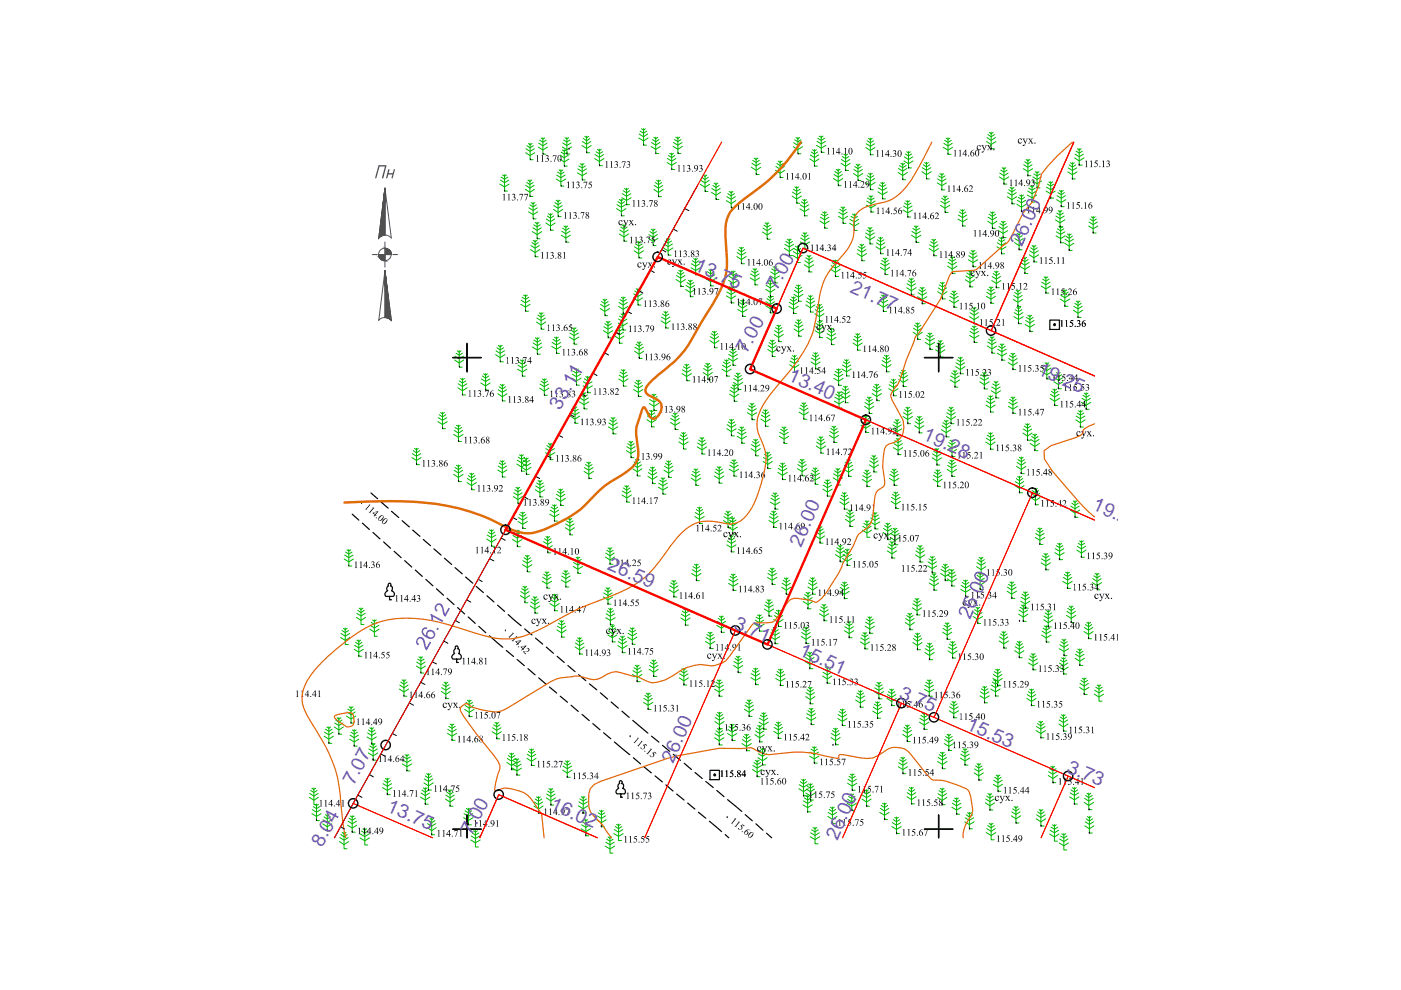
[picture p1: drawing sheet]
<svg xmlns="http://www.w3.org/2000/svg" width="297mm" height="210mm" viewBox="0 0 297 210" stroke-linecap="round" stroke-linejoin="round" font-family="sans-serif">
<defs><g id="words">
<g font-size="4.1" fill="#735cb8">
<text x="147.1" y="57.2" transform="rotate(24 147.1 57.2)">13.75</text>
<text x="164.8" y="61.6" transform="rotate(-62 164.8 61.6)">7.00</text>
<text x="180" y="61.9" transform="rotate(24 180 61.9)">21.77</text>
<text x="158.4" y="75.1" transform="rotate(-62 158.4 75.1)">7.00</text>
<text x="166.9" y="80.6" transform="rotate(24 166.9 80.6)">13.40</text>
<text x="219.8" y="79.2" transform="rotate(24 219.8 79.2)">19.25</text>
<text x="118.7" y="87.1" transform="rotate(-60 118.7 87.1)">33.11</text>
<text x="195.5" y="93.2" transform="rotate(24 195.5 93.2)">19.28</text>
<text x="231.4" y="108" transform="rotate(24 231.4 108)">19.26</text>
<text x="169.8" y="116.2" transform="rotate(-66 169.8 116.2)">26.00</text>
<text x="128.6" y="120.7" transform="rotate(24 128.6 120.7)">26.59</text>
<text x="155.4" y="133.1" transform="rotate(24 155.4 133.1)">3.71</text>
<text x="169.2" y="138.9" transform="rotate(24 169.2 138.9)">15.51</text>
<text x="190.5" y="147.9" transform="rotate(24 190.5 147.9)">3.75</text>
<text x="204.7" y="154.6" transform="rotate(24 204.7 154.6)">15.53</text>
<text x="142.7" y="161.9" transform="rotate(-66 142.7 161.9)">26.00</text>
<text x="75" y="166.7" transform="rotate(-62 75 166.7)">7.07</text>
<text x="226" y="163.6" transform="rotate(24 226 163.6)">3.73</text>
<text x="81.8" y="172" transform="rotate(24 81.8 172)">13.75</text>
<text x="116.4" y="171.5" transform="rotate(24 116.4 171.5)">16.02</text>
<text x="68.3" y="179.8" transform="rotate(-62 68.3 179.8)">8.04</text>
<text x="99.9" y="177.2" transform="rotate(-62 99.9 177.2)">7.00</text>
<text x="177.6" y="178.2" transform="rotate(-66 177.6 178.2)">26.00</text>
</g>
</g></defs>
<g fill="none" stroke="#000" stroke-width=".25">
<path d="M74.7 109l1.4 1.3M76.8 110.9l1.5 1.4M78.7 104.5l1.4 1.2M79.1 112.9l1.5 1.4M80.8 106.4l1.5 1.3M81.3 114.9l1.5 1.3M83 108.4l1.5 1.3M83.6 116.9l1.4 1.3M85.3 110.4l1.5 1.3M85.8 118.9l1.5 1.3M87.5 112.4l1.5 1.3M89.7 114.4l1.6 1.3"/>
<path d="M92 116.4l1.5 1.3M94.2 118.4l1.6 1.3M88.1 120.9l1.4 1.3M90.3 122.9l1.5 1.3M92.5 124.8l1.5 1.4M94.8 126.8l1.5 1.4M96.5 120.4l1.5 1.3M97 128.8l1.5 1.4M98.7 122.3l1.5 1.4M99.3 130.8l1.5 1.4M101 124.3l1.5 1.3M101.5 132.8l1.5 1.4"/>
<path d="M103.3 126.3l1.4 1.3M103.8 134.8l2.8 2.4M105.5 128.3l1.5 1.3M107.4 137.9l1.5 1.3M107.7 130.3l2.8 2.4M109.6 139.8l1.6 1.3M111.3 133.4l1.5 1.2M113.5 135.3l1.6 1.3M115.8 137.2l1.5 1.3M118.1 139.1l1.5 1.4M111.9 141.8l1.6 1.3M114.2 143.7l1.5 1.3"/>
<path d="M116.5 145.7l1.5 1.2M118.8 147.6l1.5 1.3M120.4 141.1l1.5 1.3M121.1 149.5l1.5 1.3M122.7 143l1.5 1.3M123.4 151.5l1.5 1.3M125 145l1.5 1.3M125.7 153.4l1.5 1.3M127.3 146.9l1.5 1.3M128 155.4l1.5 1.2M129.6 148.8l1.5 1.4M130.3 157.3l3.2 2.7"/>
<path d="M131.9 150.8l1.5 1.3M134.2 152.7l3.2 2.7M138.1 156.1l1.6 1.3M140.5 158l1.5 1.3M142.7 159.9l1.6 1.3M134.3 160.7l1.5 1.3M136.6 162.6l1.5 1.3M138.9 164.5l1.5 1.3M141.2 166.4l1.5 1.3M143.5 168.4l1.5 1.2M145.1 161.8l1.5 1.4M145.8 170.3l1.5 1.2"/>
<path d="M147.4 163.8l1.5 1.3M148.1 172.2l1.5 1.3M149.6 165.7l1.6 1.3M150.4 174.1l2.6 2.2M152 167.6l1.5 1.3M153.8 177l.7 .6M154.3 169.5l3 2.5M158 172.7l1.5 1.3M160.3 174.7l1.5 1.3M162.5 176.7l1.1 .9"/>
</g>
<!-- layer: SC007 -->
<g fill="none" stroke="#000" stroke-width=".25">
<path d="M222.6 67.9h2v2h-2zM150.5 163.3h2v2h-2z"/>
<circle cx="223.6" cy="68.9" r=".19"/>
<circle cx="151.5" cy="164.3" r=".19"/>
</g>
<g fill="none" stroke="#00b800" stroke-width=".21">
<path d="M106 39l1 .6 1-.6M106.1 38.2l.9 .5 .9-.5M106.3 37.5l.7 .5 .7-.5M106.6 37.1l.4 .3 .4-.3M107 37v3.5h.6M111.4 32.4l1 .6 1-.6M111.5 39.3l.9 .6 .8-.6M111.5 31.5l.9 .6 .9-.6M111.7 38.7l.7 .4 .6-.4M111.7 30.9l.7 .4 .7-.4M111.9 38.2l.5 .3 .3-.3M112 30.4l.4 .3 .4-.3"/>
<path d="M112.4 38.1v3.6h.6M112.4 30.4v3.5h.6M114.1 31.2l1 .6 1-.6M114.2 30.4l.9 .5 .9-.5M114.4 29.7l.7 .4 .7-.4M114.7 29.3l.4 .2 .4-.2M115.1 29.2v3.5h.6M117.9 38l1 .6 1-.6M118 37.1l.9 .6 .9-.6M118.2 36.5l.7 .4 .7-.4M118.5 36l.4 .3 .4-.3M118.7 33.7l.9 .6 1-.6"/>
<path d="M118.7 32.9l.9 .5 .9-.5M118.9 36v3.5h.6M119 32.3l.6 .4 .7-.4M119.2 31.2l1 .6 1-.6M119.2 31.8l.4 .2 .4-.2M119.3 30.3l.9 .6 .9-.6M119.5 29.7l.7 .4 .7-.4M119.6 31.8v3.4h.7M119.8 29.2l.4 .3 .4-.3M120.2 29.2v3.4h.6M122.4 36.7l1 .6 1-.6M122.5 35.8l.9 .6 .9-.6"/>
<path d="M122.7 35.2l.7 .4 .7-.4M123 34.7l.4 .3 .4-.3M123.4 30.9l1 .6 .9-.6M123.4 34.7v3.4h.7M123.5 30l.9 .6 .9-.6M123.7 29.4l.7 .4 .7-.4M124 28.9l.4 .3 .4-.3M124.4 28.9v3.5h.6M126.1 33.6l1 .6 1-.6M126.2 32.8l.9 .6 .9-.6M126.4 32.2l.7 .4 .7-.4M126.7 31.7l.4 .3 .4-.3"/>
<path d="M127.1 31.6v3.5h.6M132.4 40l.4 .3 .4-.3M132.8 39.9v3.5h.7M135.4 29.3l1 .6 1-.6M135.5 28.4l.9 .6 .9-.6M135.7 27.8l.7 .4 .7-.4M136 27.3l.4 .3 .4-.3M136.4 27.3v3.5h.7M138 31.1l1 .6 1-.6M138.1 30.2l.9 .6 .9-.6M138.3 29.6l.7 .5 .7-.5M138.6 29.1l.4 .3 .4-.3"/>
<path d="M138.7 39.3l.9 .6 .9-.6M138.9 38.7l.7 .5 .7-.5M139 29.1v3.5h.7M139.2 38.2l.4 .3 .4-.3M139.6 38.2v3.5h.7M141.4 34.5l1 .6 1-.6M141.5 33.6l.9 .6 .9-.6M141.7 33l.7 .4 .7-.4M142 32.5l.4 .3 .4-.3M142.4 32.5v3.4h.6M142.7 31l1 .7 1-.7M142.8 30.2l.9 .6 .9-.6"/>
<path d="M143 29.6l.7 .4 .7-.4M143.3 29.1l.4 .3 .4-.3M143.7 29v3.6h.7M148.5 39.1l1 .6 1-.6M148.6 38.2l.9 .6 .9-.6M148.8 37.6l.7 .5 .7-.5M149.1 37.1l.4 .3 .4-.3M149.5 37.1v3.5h.6M150.9 40l.9 .5 .9-.5M151.1 39.3l.7 .5 .7-.5M151.4 38.8l.4 .3 .4-.3M151.8 38.8v3.5h.6"/>
<path d="M159.3 35.5l1 .6 1-.6M159.4 34.6l.9 .6 .9-.6M159.6 34l.7 .5 .7-.5M159.9 33.5l.4 .3 .4-.3M160.3 33.5v3.5h.7M164.4 36.1l1 .6 1-.6M164.5 35.3l.9 .6 .9-.6M164.7 34.7l.7 .4 .7-.4M165 34.2l.4 .3 .4-.3M165.4 34.1v3.5h.6M168.2 31.1l1 .6 .9-.6M168.3 30.3l.9 .5 .9-.5"/>
<path d="M168.5 29.6l.7 .5 .6-.5M168.5 39.6l.4 .3 .4-.3M168.8 29.2l.4 .3 .3-.3M168.9 39.6v3.5h.6M169.2 29.1v3.5h.6M171.7 33.7l1 .6 1-.6M171.8 32.9l.9 .5 .9-.5M172 32.2l.7 .5 .7-.5M172.3 31.8l.4 .2 .4-.2M172.7 31.7v3.5h.6M173.1 30.8l1 .6 1-.6M173.2 30l.9 .5 .9-.5"/>
<path d="M173.4 29.3l.7 .5 .7-.5M173.7 28.9l.4 .2 .4-.2M174.1 28.8v3.5h.7M176.7 37.8l1 .7 1-.7M176.8 37l.9 .5 .9-.5M177 36.4l.7 .4 .7-.4M177.3 35.9l.4 .3 .4-.3M177.7 35.9v3.5h.7M178.3 34.6l1 .7 1-.7M178.4 33.8l.9 .6 .9-.6M178.6 33.2l.7 .4 .7-.4M178.9 32.7l.4 .3 .4-.3"/>
<path d="M179.3 32.6v3.6h.6M180.9 36.8l1 .6 1-.6M181 35.9l.9 .6 .9-.6M181.2 35.3l.7 .5 .7-.5M181.5 34.8l.4 .3 .4-.3M181.9 34.8v3.5h.6M183.6 31.3l.9 .6 1-.6M183.6 38.7l.9 .6 1-.6M183.6 30.5l.9 .5 .9-.5M183.6 37.8l.9 .6 .9-.6M183.9 29.8l.6 .5 .7-.5M183.9 37.3l.6 .4 .8-.4"/>
<path d="M184.1 29.3l.4 .3 .4-.3M184.2 36.7l.3 .3 .5-.3M184.5 29.3v3.5h.7M184.5 36.7v3.5h.7M186.2 39.8l.9 .6 .9-.6M186.4 39.2l.7 .4 .7-.4M186.7 38.7l.4 .3 .4-.3M187.1 38.7v3.5h.6M190.4 36.6l1 .6 1-.6M190.5 35.7l.9 .6 .9-.6M190.7 35.1l.7 .5 .7-.5M191 34.6l.4 .3 .4-.3"/>
<path d="M191.4 34.6v3.5h.6M191.6 34.1l1 .6 1-.6M191.7 33.3l.9 .5 .9-.5M191.9 32.6l.7 .5 .7-.5M192.2 32.2l.4 .2 .4-.2M192.6 32.1v3.5h.7M195.5 36.4l.9 .6 1-.6M195.5 35.6l.9 .5 1-.5M195.7 34.9l.7 .5 .7-.5M196 34.5l.4 .3 .5-.3M196.4 34.4v3.5h.7M198.7 38.8l1 .6 1-.6"/>
<path d="M198.8 37.9l.9 .6 .9-.6M199 37.3l.7 .4 .7-.4M199.3 36.8l.4 .3 .4-.3M199.7 36.8v3.5h.6M200 31.2l1 .6 1-.6M200.1 30.4l.9 .5 .9-.5M200.3 29.8l.7 .4 .7-.4M200.6 29.3l.4 .2 .4-.2M201 29.2v3.5h.6M209.2 30l.9 .6 1.1-.6M209.3 29.2l.8 .6 1-.6M209.5 28.5l.6 .5 .8-.5"/>
<path d="M209.8 28.1l.3 .3 .5-.3M210.1 28v3.5h.7M211.9 37.5l1 .6 1-.6M212 36.7l.9 .6 .8-.6M212.2 36.1l.7 .4 .6-.4M212.5 35.6l.4 .3 .4-.3M212.9 35.5v3.5h.6M214.2 39.8l.3 .2 .5-.2M214.5 39.7v3.5h.7M217 35.8l.9 .6 1-.6M217 34.9l.9 .6 .9-.6M217.3 34.3l.6 .5 .7-.5"/>
<path d="M217.6 33.8l.3 .3 .5-.3M217.9 33.8v3.5h.7M218.1 39.9l.7 .4 .7-.4M218.4 39.4l.4 .3 .4-.3M218.8 39.4v3.4h.7M218.9 38.4l1 .5 1-.5M219 37.5l.9 .6 .9-.6M219.2 36.9l.7 .4 .7-.4M219.5 36.4l.4 .3 .4-.3M219.9 36.4v3.4h.6M221.9 39.7l.9 .5 .8-.5M222.1 39l.7 .5 .6-.5"/>
<path d="M222.4 38.6l.4 .3 .4-.3M222.8 38.5v3.5h.6M226.4 36.4l1 .6 .9-.6M226.5 35.6l.9 .6 .9-.6M226.7 35l.7 .4 .6-.4M226.9 34.5l.5 .3 .4-.3M227.4 34.5v3.4h.6M227.8 33.5l1 .6 1-.6M227.9 32.7l.9 .5 .9-.5M228.1 32l.7 .5 .7-.5M228.4 31.5l.4 .3 .4-.3M228.8 31.5v3.5h.6"/>
<path d="M111.4 40.1l1 .7 .9-.7M112.1 44.9l.9 .6 1-.6M112.1 44.1l.9 .5 .9-.5M112.4 43.4l.6 .5 .7-.5M112.5 52.9l1 .7 .9-.7M112.6 52.1l.9 .5 .8-.5M112.6 43l.4 .2 .4-.2M112.8 51.4l.7 .5 .6-.5M112.9 49.1l1 .6 1-.6M113 48.3l.9 .6 .9-.6M113 42.9v3.5h.7M113 51l.5 .3 .3-.3"/>
<path d="M113.2 47.7l.7 .4 .7-.4M113.5 50.9v3.5h.6M113.5 47.2l.4 .3 .4-.3M113.9 47.1v3.5h.6M115.7 47.3l1 .6 1-.6M115.8 46.4l.9 .6 .9-.6M116 45.8l.7 .5 .7-.5M116.3 45.3l.4 .3 .4-.3M116.7 45.3v3.5h.6M117.3 44.4l1 .6 1-.6M117.4 43.6l.9 .6 .9-.6M117.6 43l.7 .4 .7-.4"/>
<path d="M117.9 42.5l.4 .3 .4-.3M118.3 42.4v3.5h.7M119 49.9l1 .6 .9-.6M119.1 49l.9 .6 .9-.6M119.3 48.4l.7 .5 .7-.5M119.5 47.9l.5 .3 .4-.3M120 47.9v3.5h.6M130.7 44.2l1 .7 1-.7M130.8 43.4l.9 .5 .9-.5M131 42.8l.7 .4 .7-.4M131.3 42.3l.4 .3 .4-.3M131.3 49.6l1 .6 1-.6"/>
<path d="M131.4 48.8l.9 .5 .9-.5M131.6 48.1l.7 .5 .7-.5M131.7 42.2v3.6h.7M131.8 41.9l1 .6 1-.6M131.9 47.7l.4 .3 .4-.3M131.9 41.1l.9 .5 .9-.5M132.1 40.4l.7 .5 .7-.5M132.3 47.6v3.5h.6M134.5 53.2l.9 .6 1-.6M134.5 52.3l.9 .6 1-.6M134.7 51.7l.7 .5 .7-.5M135 51.2l.4 .3 .4-.3"/>
<path d="M135.4 51.2v3.5h.7M137.5 50.5l1 .7 1-.7M137.6 49.7l.9 .6 .9-.6M137.8 49.1l.7 .4 .7-.4M138.1 48.6l.4 .3 .4-.3M138.5 48.6v3.5h.6M138.6 40.2l1 .6 1-.6M140.7 52.6l.9 .6 1.1-.6M140.8 51.7l.8 .6 1-.6M141 51.1l.6 .5 .8-.5M141.3 50.6l.3 .3 .5-.3M141.6 50.6v3.5h.7"/>
<path d="M143.3 59.3l1 .6 1-.6M143.4 58.4l.9 .6 .9-.6M143.6 57.8l.7 .5 .7-.5M143.9 57.3l.4 .3 .4-.3M144.3 57.3v3.4h.6M145.7 59.9l.6 .5 .8-.5M146 59.4l.3 .3 .5-.3M146.3 59.4v3.5h.7M146.5 56.8l1 .6 1-.6M146.6 55.9l.9 .6 .9-.6M146.8 55.3l.7 .5 .7-.5M147.1 54.8l.4 .3 .4-.3"/>
<path d="M147.5 54.8v3.5h.6M149.7 59.1l1 .6 .9-.6M149.8 58.3l.9 .5 .9-.5M150 57.6l.7 .5 .6-.5M150.3 57.2l.4 .2 .3-.2M150.7 57.1v3.5h.6M150.8 40.8l1 .6 1-.6M154 42.5l1 .7 1-.7M154.1 41.7l.9 .5 .9-.5M154.3 41.1l.7 .4 .7-.4M154.5 59.4l.9 .7 1.1-.7M154.6 58.6l.8 .5 1-.5"/>
<path d="M154.6 40.6l.4 .3 .4-.3M154.8 58l.6 .4 .8-.4M155 40.6v3.5h.7M155.1 57.5l.3 .3 .5-.3M155.4 57.4v3.6h.7M156.2 54.4l1 .6 1-.6M156.3 53.6l.9 .5 .9-.5M156.5 52.9l.7 .5 .7-.5M156.8 52.5l.4 .2 .4-.2M157.2 52.4v3.5h.7M159 58.9l1.1 .6 .9-.6M159.1 58.1l1 .5 .9-.5"/>
<path d="M159.3 57.4l.8 .5 .6-.5M159.6 57l.5 .3 .3-.3M160.1 56.9v3.5h.6M161.7 49.2l.9 .6 1-.6M161.8 48.3l.8 .6 .9-.6M162 47.8l.6 .4 .7-.4M162.2 47.2l.4 .3 .4-.3M162.6 59.9l.7 .4 .7-.4M162.6 47.2v3.5h.7M162.9 59.4l.4 .3 .4-.3M163.3 59.4v3.5h.7M163.3 58.5l1 .6 1-.6"/>
<path d="M163.4 57.7l.9 .5 .9-.5M163.6 57l.7 .4 .7-.4M163.9 56.6l.4 .2 .4-.2M164.3 56.5v3.5h.6M166.3 52.7l1 .6 1.1-.6 .7 .4 .7-.4M166.4 51.8l.9 .6 .9-.6M166.6 51.2l.7 .4 .7-.4M166.9 50.7l.4 .3 .4-.3M167.3 50.7v3.5h.7M167.9 41.6l1 .6 1-.6M168 40.7l.9 .6 .9-.6M168.1 54.1l1 .7 1-.7"/>
<path d="M168.2 53.3l.9 .6 .9-.6M168.2 40.1l.7 .5 .7-.5M168.7 52.2l.4 .3 .4-.3M169.1 52.2v3.5h.6M169.6 44.3l1 .6 .9-.6M169.7 43.4l.9 .6 .9-.6M169.7 51.3l.9 .6 1.1-.6M169.8 50.5l.8 .5 1-.5M169.9 42.8l.7 .4 .6-.4M170 49.8l.6 .5 .8-.5M170.2 42.3l.4 .3 .4-.3M170.3 49.4l.3 .3 .5-.3"/>
<path d="M170.5 56.1l1 .7 1-.7M170.6 42.3v3.5h.6M170.6 55.3l.9 .6 .9-.6M170.6 49.3v3.5h.7M170.9 54.7l.6 .4 .7-.4M171.1 54.2l.4 .3 .4-.3M171.5 54.1v3.6h.7M173.8 46.9l1 .6 1-.6M173.9 46.1l.9 .5 .9-.5M174.1 45.4l.7 .4 .7-.4M174.4 45l.4 .2 .4-.2M174.8 44.9v3.5h.7"/>
<path d="M176.1 57.1l1 .6 1-.6M176.2 56.3l.9 .6 1-.6M176.4 55.7l.7 .4 .7-.4M176.7 55.2l.4 .3 .4-.3M177.1 55.1v3.5h.7M177.8 45.8l.9 .7 1-.7M177.8 45l.9 .6 .9-.6M178.1 44.4l.6 .4 .7-.4M178.3 43.9l.4 .3 .4-.3M178.7 43.9v3.5h.7M180.1 47.3l1 .7 1-.7M180.2 46.5l.9 .6 .9-.6"/>
<path d="M180.4 45.9l.7 .4 .7-.4M180.7 45.4l.4 .3 .4-.3M181.1 45.3v3.6h.7M181.7 53.8l1 .6 1-.6M181.8 52.9l.9 .6 .9-.6M182 52.3l.7 .4 .7-.4M182.3 51.8l.4 .3 .4-.3M182.7 51.8v3.5h.6M183.5 50.2l.9 .6 1.1-.6M183.6 49.4l.8 .6 1-.6M183.6 43.5l1.1 .6 .9-.6M183.8 48.8l.6 .4 .8-.4"/>
<path d="M183.8 42.6l.9 .6 .8-.6M183.9 42l.8 .4 .6-.4M184.1 48.3l.3 .3 .5-.3M184.2 41.5l.5 .3 .3-.3M184.4 48.2v3.5h.7M184.7 41.5v3.5h.6M185.7 52.3l1 .6 1-.6M185.8 51.5l.9 .5 .9-.5M186 50.8l.7 .5 .7-.5M186.1 40.7l1 .6 1-.6M186.3 50.4l.4 .2 .4-.2M186.6 56.7l1.1 .6 .9-.6"/>
<path d="M186.7 50.3v3.5h.6M186.7 55.8l1 .6 .9-.6M186.9 55.2l.8 .5 .6-.5M187.2 54.7l.5 .3 .3-.3M187.7 54.7v3.5h.6M191.5 44.5l.9 .6 1.1-.6M191.6 43.7l.8 .5 1-.5M191.8 43.1l.6 .4 .8-.4M192.1 42.6l.3 .2 .5-.2M192.4 42.5v3.5h.7M192.5 59.5l.7 .5 .7-.5M192.8 59.1l.4 .3 .4-.3"/>
<path d="M193.2 59v3.5h.6M193.3 49.9l.9 .6 1-.6M193.3 49.1l.9 .5 1-.5M193.5 48.4l.7 .5 .7-.5M193.8 47.9l.4 .3 .4-.3M194.2 47.9v3.5h.7M197 52.7l1 .6 1-.6M197.1 51.9l.9 .6 .9-.6M197.3 51.3l.7 .4 .7-.4M197.6 50.8l.4 .3 .4-.3M198 50.7v3.5h.6M199.4 43.5l1 .7 1-.7"/>
<path d="M199.4 59.9l.4 .3 .4-.3M199.5 42.7l.9 .5 .9-.5M199.7 42l.7 .5 .7-.5M199.8 59.9v3.5h.6M200 41.6l.4 .3 .4-.3M200.4 41.5v3.5h.6M200.9 56.4l1 .7 1-.7M201 55.6l.9 .6 .9-.6M201.2 55l.7 .4 .7-.4M201.5 54.5l.4 .3 .4-.3M201.9 54.4v3.6h.6M203.1 46.4l1 .6 1-.6"/>
<path d="M203.2 45.6l.9 .5 .9-.5M203.4 45l.7 .4 .7-.4M203.7 44.5l.4 .2 .4-.2M204.1 44.5v3.4h.6M204.7 59.3l1 .6 .9-.6M204.8 58.5l.9 .6 .8-.6M205 57.9l.7 .4 .6-.4M205.3 57.4l.4 .3 .4-.3M205.3 55.1l1 .6 1-.6M205.4 54.2l.9 .6 .9-.6M205.6 53.6l.7 .4 .7-.4M205.7 57.3v3.5h.6"/>
<path d="M205.9 53.1l.4 .3 .4-.3M206.3 53.1v3.5h.6M209.4 46.9l1 .6 1-.6M209.5 46.1l.9 .5 .9-.5M209.7 45.4l.7 .5 .7-.5M210 45l.4 .3 .4-.3M210.3 59.5l.9 .6 1-.6M210.4 58.6l.8 .6 .9-.6M210.4 44.9v3.5h.6M210.6 58l.6 .5 .7-.5M210.9 57.5l.3 .3 .4-.3M211.2 57.5v3.5h.7"/>
<path d="M211.4 52.3l.9 .6 1-.6M211.5 51.5l.8 .5 .9-.5M211.7 50.8l.6 .5 .7-.5M211.7 48.9l1 .6 1-.6M211.8 48l.9 .6 .9-.6M211.9 50.4l.4 .2 .4-.2M212 47.4l.7 .4 .7-.4M212.3 46.9l.4 .3 .4-.3M212.3 50.3v3.5h.7M212.7 46.9v3.5h.6M213.6 41.7l.9 .6 1.1-.6M213.7 40.9l.8 .5 1-.5"/>
<path d="M213.9 40.2l.6 .5 .8-.5M215.1 51.4l1 .7 .9-.7M215.2 50.6l.9 .5 .9-.5M215.4 50l.7 .4 .6-.4M215.6 43.3l1 .6 1-.6M215.6 49.5l.5 .3 .4-.3M215.7 42.5l.9 .5 .9-.5M215.9 41.8l.7 .5 .7-.5M216.1 49.4v3.6h.6M216.2 41.4l.4 .3 .4-.3M216.3 56.5l1 .6 1-.6M216.4 55.7l.9 .5 .9-.5"/>
<path d="M216.6 55l.7 .5 .7-.5M216.6 41.3v3.5h.6M216.9 54.6l.4 .2 .4-.2M217.3 54.5v3.5h.6M217.8 41.4l1 .6 1-.6M217.9 40.5l.9 .6 .9-.6M218.2 54l1 .7 1-.7M218.3 53.2l.9 .5 .9-.5M218.5 52.5l.7 .5 .7-.5M218.8 52.1l.4 .3 .4-.3M219.2 52v3.5h.7M220.9 59.8l.8 .6 .9-.6"/>
<path d="M221.1 59.2l.6 .4 .7-.4M221.4 58.7l.3 .3 .5-.3M221.7 58.6v3.5h.7M221.8 40.5l1 .6 .9-.6M223.8 46.6l.9 .6 1.1-.6M223.9 45.8l.8 .6 .9-.6M223.9 50l1 .6 .9-.6M224 49.1l.9 .6 .9-.6M224 42.3l1 .6 1-.6M224.1 45.2l.6 .4 .8-.4M224.1 41.5l.9 .5 .9-.5M224.2 48.5l.7 .4 .7-.4"/>
<path d="M224.3 40.9l.7 .4 .7-.4M224.4 44.7l.3 .3 .5-.3M224.5 48l.4 .3 .4-.3M224.6 40.4l.4 .3 .4-.3M224.7 44.6v3.5h.7M224.9 48v3.5h.6M225 40.3v3.5h.6M225.7 51.6l1 .6 1-.6M225.8 50.7l.9 .6 .9-.6M226 50.1l.7 .4 .7-.4M226.3 49.6l.4 .3 .4-.3M226.7 49.6v3.5h.6"/>
<path d="M230.8 47.9l1 .6 .9-.6M230.9 47.1l.9 .5 .9-.5M231.1 46.4l.7 .5 .7-.5M231.4 46l.4 .2 .4-.2M231.8 45.9v3.5h.6M96.4 76.3l1 .7 .9-.7M96.5 75.5l.9 .6 .9-.6M96.7 74.9l.7 .4 .6-.4M96.9 74.4l.5 .3 .3-.3M97.4 74.3v3.6h.6M102.3 79.7l.7 .5 .6-.5M102.5 79.2l.5 .3 .3-.3"/>
<path d="M103 79.2v3.5h.6M105.1 75.2l.9 .6 1.1-.6M105.2 74.4l.8 .5 1-.5M105.4 73.7l.6 .5 .8-.5M105.7 73.2l.3 .3 .5-.3M106 73.2v3.5h.7M109.7 78.3l1 .6 1-.6M109.8 77.4l.9 .6 .9-.6M110 76.8l.7 .4 .7-.4M110.3 76.3l.4 .3 .4-.3M110.4 64.5l1 .6 1-.6M110.5 63.7l.9 .5 .9-.5"/>
<path d="M110.7 63l.7 .5 .7-.5M110.7 76.3v3.5h.7M111 62.6l.4 .2 .4-.2M111.4 62.5v3.5h.7M112.9 73.6l1 .6 1-.6M113 72.7l.9 .6 .9-.6M113.2 72.1l.7 .5 .7-.5M113.5 71.6l.4 .3 .4-.3M113.7 68.3l1 .6 1-.6M113.8 67.4l.9 .6 .9-.6M113.9 71.6v3.5h.7M114 66.8l.7 .5 .7-.5"/>
<path d="M114.3 66.3l.4 .3 .4-.3M114.7 66.3v3.5h.7M117 73.4l1 .6 1-.6M117.1 72.6l.9 .6 .9-.6M117.3 72l.7 .4 .7-.4M117.6 71.5l.4 .3 .4-.3M118 71.5v3.4h.6M120.7 71.5l1 .6 1-.6M120.8 70.6l.9 .6 .9-.6M121 70l.7 .4 .7-.4M121.3 69.5l.4 .3 .4-.3M121.3 79.3l.9 .6 .9-.6"/>
<path d="M121.5 78.7l.7 .4 .7-.4M121.7 69.5v3.5h.6M121.8 78.2l.4 .3 .4-.3M122.2 78.2v3.5h.7M124.2 79.8l.4 .3 .4-.3M124.6 79.8v3.5h.6M127.3 65.4l.9 .6 1-.6M127.3 64.6l.9 .5 1-.5M127.6 63.9l.6 .5 .7-.5M127.8 63.5l.4 .3 .5-.3M127.9 70.1l1 .6 1-.6M128 69.3l.9 .5 .9-.5"/>
<path d="M128.2 68.6l.7 .5 .7-.5M128.2 63.4v3.5h.7M128.5 68.2l.4 .3 .4-.3M128.9 68.1v3.5h.7M130.3 71.2l1 .7 1-.7M130.4 70.4l.9 .6 .9-.6M130.6 69.8l.7 .4 .7-.4M130.9 69.3l.4 .3 .4-.3M131.1 68.5l.9 .6 1-.6M131.1 67.6l.9 .6 .9-.6M131.1 65l1 .6 1-.6M131.2 64.1l.9 .6 .9-.6"/>
<path d="M131.3 79.5l.9 .6 .9-.6M131.3 69.3v3.5h.7M131.4 67l.6 .4 .7-.4M131.4 63.5l.7 .4 .7-.4M131.5 78.9l.7 .4 .6-.4M131.7 66.5l.3 .3 .5-.3M131.7 78.4l.5 .3 .3-.3M131.7 63l.4 .3 .4-.3M132 66.5v3.5h.7M132.1 62.9v3.6h.7M132.2 78.4v3.5h.6M134.3 63.2l1 .6 .9-.6"/>
<path d="M134.4 62.3l.9 .6 .8-.6M134.5 74.5l1 .6 1-.6M134.6 61.7l.7 .4 .6-.4M134.6 73.6l.9 .6 .9-.6M134.8 73l.7 .4 .7-.4M134.9 61.2l.4 .3 .4-.3M135.1 72.5l.4 .3 .4-.3M135.3 61.2v3.5h.6M135.5 72.5v3.5h.6M140.2 68l.9 .7 1-.7M140.3 67.2l.8 .6 .9-.6M140.5 66.6l.6 .4 .7-.4"/>
<path d="M140.8 66.1l.3 .3 .5-.3M141.1 66v3.6h.7M144.6 79.2l1 .6 1-.6M144.7 78.4l.9 .6 .9-.6M144.9 77.8l.7 .4 .7-.4M145.2 77.3l.4 .3 .4-.3M145.4 61.4l.9 .6 1.1-.6M145.5 60.5l.8 .6 1-.6M145.6 77.2v3.5h.7M149.1 79l1 .6 .9-.6M149.2 78.1l.9 .6 .9-.6M149.4 77.5l.7 .5 .6-.5"/>
<path d="M149.6 77l.5 .3 .4-.3M150.1 77v3.5h.6M150.5 72.2l1 .7 .9-.7M150.6 71.4l.9 .5 .9-.5M150.8 70.7l.7 .5 .6-.5M151 70.3l.5 .3 .3-.3M151.5 70.2v3.5h.6M153.1 78.3l1 .6 .9-.6M153.2 77.4l.9 .6 .8-.6M153.4 76.8l.7 .4 .6-.4M153.6 76.3l.5 .3 .3-.3M154 62.7l1 .6 1-.6"/>
<path d="M154.1 76.3v3.5h.6M154.1 61.9l.9 .5 .9-.5M154.3 61.3l.7 .4 .7-.4M154.4 76l1 .6 1-.6M154.5 75.1l.9 .6 .9-.6M154.6 60.8l.4 .2 .4-.2M154.7 74.5l.7 .5 .7-.5M155 74l.4 .3 .4-.3M155 60.7v3.5h.7M155.4 74v3.5h.6M155.8 79.6l.7 .5 .7-.5M156.1 79.1l.4 .3 .4-.3"/>
<path d="M156.4 65.6l1 .6 1-.6M156.5 79.1v3.5h.6M156.5 64.8l.9 .5 .9-.5M156.7 64.1l.7 .5 .7-.5M157 63.7l.4 .2 .4-.2M157.4 63.6v3.5h.7M162.3 64.8l1 .6 1-.6M162.3 61.3l1 .7 1-.7M162.4 64l.9 .6 .9-.6M162.4 60.5l.9 .5 .9-.5M162.6 63.3l.7 .5 .7-.5M162.8 74.1l.9 .6 1-.6"/>
<path d="M162.9 73.3l.8 .5 .9-.5M162.9 62.9l.4 .3 .4-.3M163.1 72.6l.6 .5 .7-.5M163.3 62.8v3.5h.7M163.3 72.1l.4 .3 .4-.3M163.7 72.1v3.5h.7M164.1 70.9l1 .6 1-.6M164.2 70.1l.9 .6 .9-.6M164.4 69.5l.7 .4 .7-.4M164.7 69l.4 .3 .4-.3M165.1 68.9v3.5h.6M167.3 64.9l.9 .7 1-.7"/>
<path d="M167.3 64.1l.9 .5 .9-.5M167.4 77.3l1 .7 1-.7M167.5 76.5l.9 .6 .9-.6M167.6 63.5l.6 .4 .7-.4M167.7 75.9l.7 .4 .7-.4M167.9 63l.3 .3 .5-.3M168 75.4l.4 .3 .4-.3M168.2 62.9v3.6h.7M168.3 62.4l1 .6 1-.6M168.4 69.8l.9 .6 1-.6M168.4 61.6l.9 .5 .9-.5M168.4 68.9l.9 .6 .9-.6"/>
<path d="M168.4 75.4v3.5h.7M168.6 60.9l.7 .4 .7-.4M168.7 68.3l.6 .4 .7-.4M168.9 60.5l.4 .2 .4-.2M169 67.8l.3 .3 .5-.3M169.3 60.4v3.5h.6M169.3 67.8v3.5h.7M170.9 64.6l.9 .7 1-.7M170.9 63.8l.9 .6 .9-.6M171.2 63.2l.6 .4 .7-.4M171.4 62.7l.4 .3 .4-.3M171.8 62.7v3.5h.7"/>
<path d="M172 76.8l.9 .5 1-.5M172 75.9l.9 .6 .9-.6M172.3 75.3l.6 .4 .7-.4M172.5 74.8l.4 .3 .4-.3M172.8 66.5l.9 .6 1-.6M172.8 70.1l1 .6 1-.6M172.8 65.7l.9 .5 .9-.5M172.9 69.3l.9 .5 .9-.5M172.9 74.8v3.4h.7M173.1 65l.6 .5 .7-.5M173.1 68.6l.7 .4 .7-.4M173.4 64.6l.3 .3 .5-.3"/>
<path d="M173.4 68.2l.4 .2 .4-.2M173.7 64.5v3.5h.7M173.8 68.1v3.5h.6M175.3 71.5l1 .7 .9-.7M175.4 70.7l.9 .6 .9-.6M175.6 70.1l.7 .4 .7-.4M175.9 69.6l.4 .3 .4-.3M176.3 69.6v3.5h.6M176.9 79.4l.9 .5 .9-.5M177.1 78.7l.7 .5 .7-.5M177.4 78.3l.4 .2 .4-.2M177.8 78.2v3.5h.6"/>
<path d="M178.5 78.2l1 .6 1-.6M178.6 77.4l.9 .5 .9-.5M178.8 76.8l.7 .4 .7-.4M179.1 76.3l.4 .3 .4-.3M179.5 76.2v3.5h.6M180.8 72.7l1 .7 1-.7M180.9 71.9l.9 .6 .9-.6M181.1 71.3l.7 .4 .7-.4M181.4 70.8l.4 .3 .4-.3M181.8 70.7v3.6h.7M186.3 64.5l1 .7 1-.7M186.4 63.7l.9 .5 .9-.5"/>
<path d="M186.6 63l.7 .5 .7-.5M186.9 62.6l.4 .3 .4-.3M186.9 77.3l1.1 .6 .9-.6M187 76.5l1 .5 .8-.5M187.2 75.8l.8 .5 .6-.5M187.3 62.5v3.5h.7M187.5 75.4l.5 .2 .3-.2M188 75.3v3.5h.6M190.6 79.6l.9 .6 .9-.6M190.8 79l.7 .4 .7-.4M191.1 78.5l.4 .3 .4-.3M191.5 78.5v3.5h.7"/>
<path d="M192.2 61l1 .6 1-.6M192.3 60.2l.9 .5 .9-.5M193.6 70.4l1 .7 .9-.7M193.7 69.6l.9 .5 .9-.5M193.9 69l.7 .4 .6-.4M194.1 68.5l.5 .3 .3-.3M194.5 62.9l1 .6 1-.6M194.6 68.5v3.5h.6M194.6 62.1l.9 .5 .9-.5M194.8 61.4l.7 .5 .7-.5M195.1 61l.4 .3 .4-.3M195.5 60.9v3.5h.7"/>
<path d="M196.2 72.6l.9 .6 1.1-.6M196.3 71.8l.8 .5 1-.5M196.5 71.1l.6 .4 .8-.4M196.8 70.7l.3 .2 .5-.2M197.1 70.6v3.5h.7M198.4 74.2l.9 .6 1-.6M198.5 73.4l.8 .5 .9-.5M198.7 72.7l.6 .5 .7-.5M198.8 61.8l1 .7 1-.7M198.9 61l.9 .6 .9-.6M198.9 72.2l.4 .3 .4-.3M199.1 60.4l.7 .4 .7-.4"/>
<path d="M199.3 72.2v3.5h.7M201.3 63.7l1 .6 .9-.6M201.4 62.8l.9 .6 .9-.6M201.5 79.7l1 .6 .9-.6M201.6 62.2l.7 .5 .6-.5M201.8 79.1l.7 .4 .7-.4M201.8 61.7l.5 .3 .3-.3M202.1 78.6l.4 .3 .4-.3M202.3 61.7v3.5h.6M202.5 78.6v3.5h.6M202.6 77.7l1 .7 1-.7M202.7 76.9l.9 .6 .9-.6"/>
<path d="M202.9 76.3l.7 .4 .7-.4M203.2 75.8l.4 .3 .4-.3M203.6 75.7v3.5h.7M205.6 67.1l.9 .7 1-.7M205.6 71.1l.9 .6 1.1-.6M205.7 66.3l.8 .5 .9-.5M205.7 70.3l.8 .5 1-.5M205.9 65.7l.6 .4 .7-.4M205.9 69.6l.6 .5 .8-.5M206.1 65.2l.4 .3 .4-.3M206.2 69.2l.3 .2 .5-.2M206.5 65.2v3.5h.7"/>
<path d="M206.5 69.1v3.5h.7M208 79.5l.7 .4 .7-.4M208.3 79l.4 .3 .4-.3M208.7 79v3.5h.7M209.1 62.8l1 .6 1-.6M209.2 62l.9 .5 .9-.5M209.3 73.4l1 .6 1-.6M209.4 61.3l.7 .5 .7-.5M209.4 72.5l.9 .6 .9-.6M209.6 71.9l.7 .4 .7-.4M209.7 60.9l.4 .2 .4-.2M209.9 71.4l.4 .3 .4-.3"/>
<path d="M210.1 60.8v3.5h.6M210.3 71.4v3.5h.6M211.5 74.9l.9 .6 1-.6M211.5 74l.9 .6 .9-.6M211.8 73.4l.6 .5 .7-.5M212 72.9l.4 .3 .5-.3M212.4 72.9v3.5h.7M213.7 76.9l1.1 .6 .9-.6M213.9 76l.9 .6 .8-.6M214 75.4l.8 .4 .6-.4M214.3 74.9l.5 .3 .3-.3M214.8 74.9v3.5h.6"/>
<path d="M214.8 63.5l1 .6 1-.6M214.9 62.7l.9 .5 .9-.5M215 67.1l.9 .6 1.1-.6M215.1 66.3l.8 .5 1-.5M215.1 62l.7 .4 .7-.4M215.3 65.7l.6 .4 .8-.4M215.4 61.6l.4 .2 .4-.2M215.6 65.2l.3 .2 .5-.2M215.8 61.5v3.5h.7M215.9 65.1v3.5h.7M217.3 68.8l1.1 .6 .9-.6M217.5 67.9l.9 .6 .8-.6"/>
<path d="M217.6 67.3l.8 .5 .6-.5M217.9 66.8l.5 .3 .3-.3M218.4 66.8v3.5h.6M220.8 60.7l.9 .6 1-.6M221 78.9l1 .6 .9-.6M221.1 78l.9 .6 .8-.6M221.3 77.4l.7 .5 .6-.5M221.6 76.9l.4 .3 .4-.3M222 76.9v3.4h.6M223.7 79.5l.7 .4 .7-.4M224 79l.4 .2 .4-.2M224.4 78.9v3.5h.6"/>
<path d="M224.8 63.4l1 .7 1-.7M224.9 62.6l.9 .5 .9-.5M225.1 61.9l.7 .5 .7-.5M225.4 61.5l.4 .3 .4-.3M225.8 61.4v3.5h.6M227.6 65.8l1 .6 .9-.6M227.7 64.9l.9 .6 .8-.6M227.9 64.3l.7 .5 .6-.5M228.2 63.8l.4 .3 .4-.3M228.6 63.8v3.5h.6M87.3 97l1 .6 1-.6M87.4 96.2l.9 .5 .9-.5"/>
<path d="M87.6 95.5l.7 .5 .7-.5M87.9 95.1l.4 .3 .4-.3M88.3 95v3.5h.6M92.8 89.4l1 .6 1-.6M92.9 88.6l.9 .5 .9-.5M93.1 87.9l.7 .5 .7-.5M93.4 87.5l.4 .3 .4-.3M93.8 87.4v3.5h.6M96.2 92.1l1 .6 1-.6M96.3 99.7l.9 .6 .9-.6M96.3 91.3l.9 .5 .9-.5M96.5 99.1l.7 .5 .7-.5"/>
<path d="M96.5 90.6l.7 .5 .7-.5M96.8 98.6l.4 .3 .4-.3M96.8 90.2l.4 .2 .4-.2M97.1 82.2l.9 .6 1.1-.6M97.2 81.4l.8 .6 1-.6M97.2 98.6v3.5h.6M97.2 90.1v3.5h.6M97.4 80.8l.6 .4 .8-.4M97.7 80.3l.3 .3 .5-.3M98 80.2v3.5h.7M101.9 81.2l1.1 .6 .9-.6M102.1 80.3l.9 .6 .8-.6"/>
<path d="M105.5 83.5l1 .6 1-.6M105.5 99.7l1 .5 1-.5M105.6 82.6l.9 .6 .9-.6M105.6 98.8l.9 .6 .9-.6M105.8 82l.7 .5 .7-.5M105.8 98.2l.7 .4 .7-.4M106.1 81.5l.4 .3 .4-.3M106.1 97.7l.4 .3 .4-.3M106.5 81.5v3.5h.6M106.5 97.7v3.4h.6M109.6 98.4l1 .6 .9-.6M109.7 97.6l.9 .5 .9-.5"/>
<path d="M109.9 96.9l.7 .5 .7-.5M110.2 96.4l.4 .3 .4-.3M110.6 96.4v3.5h.6M110.6 99.1l1 .6 1-.6M110.7 98.3l.9 .5 .9-.5M110.9 97.6l.7 .4 .7-.4M111.2 97.2l.4 .2 .4-.2M111.6 97.1v3.5h.6M114.4 82.3l1 .6 1-.6M114.5 81.4l.9 .6 .9-.6M114.7 80.8l.7 .5 .7-.5M115 80.3l.4 .3 .4-.3"/>
<path d="M115.4 80.3v3.5h.6M115.7 96l.9 .6 1-.6M115.7 95.1l.9 .6 1-.6M116 94.5l.6 .5 .7-.5M116.2 94l.4 .3 .5-.3M116.6 94v3.5h.7M120.9 88.2l1 .7 1-.7M121 87.4l.9 .6 .9-.6M121.2 80.2l1 .6 1-.6M121.2 86.8l.7 .4 .7-.4M121.5 86.3l.4 .3 .4-.3M121.9 86.2v3.5h.7"/>
<path d="M122.9 85.2l.9 .6 1-.6M122.9 84.4l.9 .5 1-.5M123.1 83.7l.7 .5 .7-.5M123.4 83.3l.4 .2 .4-.2M123.6 81.8l1 .6 1-.6M123.7 80.9l.9 .6 .9-.6M123.8 83.2v3.5h.7M123.8 99.9l1 .7 1-.7M123.9 80.3l.7 .5 .7-.5M123.9 99.1l.9 .6 .9-.6M124.1 98.5l.7 .4 .7-.4M124.4 98l.4 .3 .4-.3"/>
<path d="M124.8 98v3.5h.7M129 90.5l1 .6 1-.6M129.1 89.7l.9 .5 .9-.5M129.3 89l.7 .5 .7-.5M129.6 88.6l.4 .3 .4-.3M130 88.5v3.5h.6M131.2 80.3l1 .7 .9-.7M132.8 95.5l1 .6 .9-.6M132.9 94.7l.9 .6 .9-.6M133.1 94.1l.7 .4 .7-.4M133.4 93.6l.4 .3 .4-.3M133.8 93.6v3.4h.6"/>
<path d="M134.2 99.4l.9 .6 1-.6M134.2 98.6l.9 .5 .9-.5M134.3 82.6l1 .6 1-.6M134.5 81.7l.8 .6 .9-.6M134.5 97.9l.6 .5 .7-.5M134.6 81.1l.7 .4 .7-.4M134.7 97.5l.4 .2 .4-.2M134.9 80.6l.4 .3 .4-.3M135.1 97.4v3.5h.7M135.3 80.6v3.5h.7M137.2 89l.9 .6 1-.6M137.2 88.2l.9 .5 .9-.5"/>
<path d="M137.5 87.5l.6 .5 .7-.5M137.7 85.6l.9 .5 1-.5M137.7 99.6l.6 .4 .7-.4M137.8 87l.3 .3 .5-.3M137.8 84.7l.8 .6 .9-.6M137.9 99.1l.4 .3 .4-.3M138 84.1l.6 .4 .7-.4M138.1 87v3.5h.7M138.3 83.6l.3 .3 .5-.3M138.3 99v3.5h.7M138.6 83.6v3.4h.7M140.8 99.7l1 .6 .9-.6"/>
<path d="M140.9 98.8l.9 .6 .9-.6M141.1 98.2l.7 .5 .7-.5M141.4 97.7l.4 .3 .4-.3M141.8 97.7v3.5h.6M142.2 89.6l.9 .6 1-.6M142.2 88.7l.9 .6 .9-.6M142.5 88.1l.6 .4 .7-.4M142.7 87.6l.4 .3 .5-.3M143.1 87.6v3.5h.7M143.9 93.7l1 .6 1-.6M144 92.8l.9 .6 .9-.6M144.2 92.2l.7 .5 .7-.5"/>
<path d="M144.5 91.7l.4 .3 .4-.3M144.9 91.7v3.5h.6M146.9 99.9l.6 .5 .8-.5M147.2 99.4l.3 .3 .5-.3M147.5 99.4v3.5h.7M147.8 94.7l1 .7 1-.7M147.9 93.9l.9 .6 .9-.6M148.1 93.3l.7 .4 .7-.4M148.4 92.8l.4 .3 .4-.3M148.8 92.8v3.5h.7M151.8 99.4l.7 .5 .7-.5M152.1 99l.4 .3 .4-.3"/>
<path d="M152.5 98.9v3.5h.6M154.1 90.9l1 .6 1-.6M154.2 90l.9 .6 .9-.6M154.4 89.5l.7 .4 .7-.4M154.6 99.5l1 .6 1-.6M154.7 88.9l.4 .3 .4-.3M154.7 83.6l1 .6 .9-.6M154.7 98.6l.9 .6 .9-.6M154.8 82.8l.9 .5 .8-.5M154.9 98l.7 .4 .7-.4M155 82.1l.7 .5 .6-.5M155.1 88.9v3.5h.6"/>
<path d="M155.2 97.5l.4 .3 .4-.3M155.3 81.6l.4 .3 .4-.3M155.5 81.1l1 .6 1-.6M155.6 80.3l.9 .5 .9-.5M155.6 97.5v3.5h.7M155.7 81.6v3.5h.6M156.3 92.5l1 .6 1-.6M156.4 91.7l.9 .5 .9-.5M156.6 91l.7 .4 .7-.4M156.9 90.6l.4 .2 .4-.2M157.3 90.5v3.5h.6M158.5 87.5l.9 .6 1-.6"/>
<path d="M158.5 86.7l.9 .5 1-.5M158.8 86l.6 .4 .7-.4M159 85.6l.4 .2 .5-.2M159.3 95.1l.9 .7 1-.7M159.3 94.3l.9 .5 .9-.5M159.4 85.5v3.5h.7M159.6 93.6l.6 .5 .7-.5M159.8 93.2l.4 .3 .4-.3M160.2 93.1v3.5h.7M161.3 88.9l1 .6 1-.6M161.4 88l.9 .6 .9-.6M161.6 87.4l.7 .4 .7-.4"/>
<path d="M161.8 97.8l1 .7 .9-.7M161.9 97l.9 .6 .9-.6M161.9 86.9l.4 .3 .4-.3M162.1 96.4l.7 .4 .6-.4M162.3 86.9v3.5h.6M162.3 95.9l.5 .3 .4-.3M162.8 95.8v3.6h.6M165 99.3l.9 .6 .9-.6M165.2 98.7l.7 .4 .7-.4M165.2 92.5l1 .6 1-.6M165.3 91.7l.9 .5 .9-.5M165.5 98.2l.4 .3 .4-.3"/>
<path d="M165.5 91l.7 .5 .7-.5M165.8 90.6l.4 .2 .4-.2M165.9 98.2v3.5h.7M166.2 90.5v3.5h.7M169.1 99.4l1 .6 1-.6M169.2 98.5l.9 .6 .8-.6M169.4 97.9l.7 .4 .6-.4M169.4 87.4l1 .6 1-.6M169.5 86.5l.9 .6 .9-.6M169.7 97.4l.4 .3 .4-.3M169.8 85.9l.6 .5 .7-.5M170 85.4l.4 .3 .4-.3"/>
<path d="M170.1 97.4v3.5h.6M170.4 85.4v3.5h.7M172.2 99.7l.6 .5 .7-.5M172.4 99.2l.4 .3 .4-.3M172.8 99.2v3.5h.7M173.1 94.6l.9 .6 1-.6M173.1 93.7l.9 .6 .9-.6M173.4 93.1l.6 .5 .7-.5M173.7 92.6l.3 .3 .5-.3M174 92.6v3.5h.7M175.9 92.3l.9 .6 1-.6M175.9 91.5l.9 .5 .9-.5"/>
<path d="M176.1 90.8l.7 .5 .7-.5M176.4 90.4l.4 .3 .4-.3M176.8 80.2l1 .6 1-.6M176.8 90.3v3.5h.7M176.9 85l1 .6 1-.6M177 99.8l.6 .5 .8-.5M177 84.2l.9 .6 .9-.6M177.2 83.6l.7 .4 .7-.4M177.2 99.4l.4 .3 .5-.3M177.5 83.1l.4 .3 .4-.3M177.6 99.3v3.5h.7M177.9 83.1v3.4h.7"/>
<path d="M178.3 83.9l.9 .6 1-.6M178.4 83.1l.8 .5 .9-.5M178.6 82.4l.6 .4 .7-.4M178.9 81.9l.3 .3 .5-.3M178.9 99.5l1 .6 1-.6M179 98.6l.9 .6 .9-.6M179.2 98l.7 .5 .7-.5M179.2 81.9v3.5h.7M179.5 97.5l.4 .3 .4-.3M179.9 97.5v3.5h.7M182.5 90.2l1.1 .6 .9-.6M182.7 89.3l.9 .6 .8-.6"/>
<path d="M182.8 88.7l.8 .5 .6-.5M183.1 88.2l.5 .3 .3-.3M183.3 86.1l1 .7 1-.7M183.4 85.3l.9 .6 .9-.6M183.4 99.7l.4 .3 .4-.3M183.6 88.2v3.5h.6M183.6 84.7l.7 .4 .7-.4M183.8 99.7v3.5h.6M183.9 84.2l.4 .3 .4-.3M184.3 84.2v3.5h.6M184.3 98.6l1 .6 1-.6M184.4 97.7l.9 .6 .9-.6"/>
<path d="M184.6 97.1l.7 .4 .7-.4M184.9 96.6l.4 .3 .4-.3M184.9 83.4l1 .7 1-.7M185 82.6l.9 .5 .9-.5M185.2 82l.7 .4 .7-.4M185.3 96.6v3.5h.6M185.5 81.5l.4 .3 .4-.3M185.9 81.4v3.6h.6M188.4 82.4l1 .6 1-.6M188.5 81.6l.9 .5 .9-.5M188.7 80.9l.7 .5 .7-.5M188.9 99.9l.7 .5 .7-.5"/>
<path d="M189 80.5l.4 .2 .4-.2M189.2 99.5l.4 .3 .4-.3M189.2 90.9l1 .6 1-.6M189.3 90.1l.9 .5 .9-.5M189.4 94.9l1 .6 1-.6M189.4 80.4v3.5h.7M189.5 89.5l.7 .4 .7-.4M189.5 94.1l.9 .5 .9-.5M189.6 99.4v3.5h.6M189.7 93.4l.7 .5 .7-.5M189.8 89l.4 .3 .4-.3M190 93l.4 .3 .4-.3"/>
<path d="M190.2 88.9v3.5h.6M190.4 92.9v3.5h.7M190.5 80.5l1 .6 1-.6M191.5 88.3l.9 .6 1.1-.6M191.6 87.5l.8 .6 1-.6M191.8 86.9l.6 .4 .8-.4M192.1 86.4l.3 .3 .5-.3M192.4 86.3v3.5h.7M193.9 90.3l1 .6 1-.6M194 89.4l.9 .6 .9-.6M194.2 88.8l.7 .4 .7-.4M194.5 88.3l.4 .3 .4-.3"/>
<path d="M194.9 88.3v3.5h.6M197.7 97.1l.9 .6 1-.6M197.7 96.2l.9 .6 .9-.6M198 95.6l.6 .5 .7-.5M198.2 95.1l.4 .3 .5-.3M198.4 99.7l.4 .2 .4-.2M198.6 95.1v3.5h.7M198.8 99.6v3.5h.6M199.6 91.1l1 .6 1-.6M199.7 90.3l.9 .5 .9-.5M199.9 89.6l.7 .5 .7-.5M200.2 89.2l.4 .3 .4-.3"/>
<path d="M200.6 89.1v3.5h.7M200.7 88.3l.9 .6 1-.6M200.7 87.5l.9 .6 .9-.6M200.8 99.5l1 .7 1-.7M200.9 95.3l.9 .6 1-.6M200.9 98.7l.9 .5 .9-.5M201 86.9l.6 .4 .7-.4M201 94.4l.8 .6 .9-.6M201.1 98l.7 .5 .7-.5M201.2 93.8l.6 .5 .7-.5M201.3 86.4l.3 .3 .5-.3M201.4 93.3l.4 .3 .4-.3"/>
<path d="M201.4 97.6l.4 .3 .4-.3M201.5 80.6l1 .6 1-.6M201.6 86.3v3.5h.7M201.8 97.5v3.5h.7M201.8 93.3v3.5h.7M207.7 80.9l1 .7 1-.7M207.8 80.1l.9 .5 .9-.5M209 93.7l1 .7 1-.7M209 85.9l1 .6 1-.6M209.1 92.9l.9 .6 .9-.6M209.1 85l.9 .6 .9-.6M209.3 92.3l.7 .4 .7-.4"/>
<path d="M209.3 84.4l.7 .4 .7-.4M209.6 91.8l.4 .3 .4-.3M209.6 83.9l.4 .3 .4-.3M210 91.7v3.6h.7M210 83.9v3.5h.7M210.2 82.8l1 .7 .9-.7M210.3 82l.9 .6 .8-.6M210.5 81.4l.7 .4 .6-.4M210.8 80.9l.4 .3 .4-.3M211.2 80.9v3.5h.6M213.8 86.1l1 .6 .9-.6M213.9 85.3l.9 .6 .8-.6"/>
<path d="M214.1 84.7l.7 .4 .6-.4M214.4 84.2l.4 .3 .4-.3M214.8 84.2v3.4h.6M215.5 98.9l1 .6 1-.6M215.6 98l.9 .6 .9-.6M215.8 97.5l.7 .4 .7-.4M216.1 96.9l.4 .3 .4-.3M216.5 96.9v3.5h.7M216.9 91.8l.9 .7 1-.7M217 91l.8 .5 .9-.5M217.2 90.3l.6 .5 .7-.5M217.4 89.9l.4 .3 .4-.3"/>
<path d="M217.8 89.8v3.5h.7M218.4 94l1 .7 1-.7M218.5 93.2l.9 .5 .9-.5M218.7 92.5l.7 .5 .7-.5M219 92.1l.4 .3 .4-.3M219.4 92v3.5h.6M222.6 84.5l1 .6 1-.6M222.7 83.6l.9 .6 .9-.6M222.9 83l.7 .4 .7-.4M223.2 82.5l.4 .3 .4-.3M223.4 80.9l1 .6 1-.6M223.5 80.1l.9 .5 .9-.5"/>
<path d="M223.6 82.5v3.5h.6M228.1 89l1 .7 1-.7M228.2 88.2l.9 .6 .9-.6M228.4 87.6l.7 .4 .7-.4M228.7 87.1l.4 .3 .4-.3M229.1 87v3.6h.6M229.3 85.3l1 .6 1-.6M229.4 84.5l.9 .5 .9-.5M229.6 83.8l.7 .4 .7-.4M229.9 83.4l.4 .2 .4-.2M230.3 83.3v3.5h.6M73 118.5l1 .6 .9-.6"/>
<path d="M73.1 117.7l.9 .5 .8-.5M73.3 117.1l.7 .4 .6-.4M73.6 116.6l.4 .2 .4-.2M74 116.5v3.5h.6M96.2 100.6l1 .6 1-.6M99 102.3l1 .7 1-.7M99.1 101.5l.9 .5 .9-.5M99.3 100.8l.7 .5 .7-.5M99.6 100.4l.4 .3 .4-.3M100 100.3v3.5h.6M103.2 114.3l1 .6 1-.6M103.3 113.5l.9 .5 .9-.5"/>
<path d="M103.5 112.8l.7 .5 .7-.5M103.8 112.4l.4 .2 .4-.2M104.2 112.3v3.5h.7M108.7 114.4l1 .6 1-.6M108.8 113.5l.9 .6 .9-.6M108.8 105.3l1 .6 1-.6M108.9 104.5l.9 .5 .9-.5M109 112.9l.7 .5 .7-.5M109.1 103.8l.7 .5 .7-.5M109.3 112.4l.4 .3 .4-.3M109.4 103.3l.4 .3 .4-.3M109.7 112.4v3.5h.6"/>
<path d="M109.8 103.3v3.5h.6M109.9 110.6l.9 .6 1-.6M109.9 109.7l.9 .6 .9-.6M110.2 109.1l.6 .4 .7-.4M110.4 108.6l.4 .3 .4-.3M110.8 119.7l1 .7 1-.7M110.8 108.6v3.5h.7M110.9 118.9l.9 .5 .9-.5M111.1 118.2l.7 .5 .7-.5M111.4 117.8l.4 .3 .4-.3M111.8 117.7v3.5h.6M113.5 103.8l1 .7 1-.7"/>
<path d="M113.6 103l.9 .6 .9-.6M113.8 102.4l.7 .4 .7-.4M114.1 101.9l.4 .3 .4-.3M114.5 101.9v3.5h.6M115.1 115.7l1 .6 1-.6M115.2 114.9l.9 .5 .9-.5M115.4 114.2l.7 .5 .7-.5M115.7 113.7l.4 .3 .4-.3M116.1 113.7v3.5h.7M116.5 109l1.1 .6 .9-.6M116.7 108.2l.9 .5 .8-.5M116.8 107.5l.8 .5 .6-.5"/>
<path d="M117.1 107.1l.5 .3 .3-.3M117.6 107v3.5h.6M117.9 105.7l1 .6 1-.6M118 104.8l.9 .6 .9-.6M118.2 104.2l.7 .4 .7-.4M118.5 103.7l.4 .3 .4-.3M118.9 103.7v3.5h.6M119.8 111.9l1 .6 1-.6M119.9 111.1l.9 .5 .9-.5M120.1 110.4l.7 .5 .7-.5M120.4 109.9l.4 .3 .4-.3M120.8 109.9v3.5h.7"/>
<path d="M121.6 119.3l.9 .5 .9-.5M121.8 118.6l.7 .4 .7-.4M122.1 118.2l.4 .2 .4-.2M122.5 118.1v3.5h.6M128.4 118.1l.9 .6 1-.6M128.4 117.3l.9 .6 .9-.6M128.7 116.7l.6 .4 .7-.4M128.9 116.2l.4 .3 .4-.3M129.3 116.1v3.5h.7M131.9 104.9l1 .7 1-.7M132 104.1l.9 .5 .9-.5M132.2 103.5l.7 .4 .7-.4"/>
<path d="M132.5 103l.4 .3 .4-.3M132.9 103v3.5h.6M137.4 101l.9 .6 1-.6M137.5 100.2l.8 .6 .9-.6M139.6 103.3l.9 .6 1.1-.6M139.7 102.4l.8 .6 1-.6M139.9 101.8l.6 .4 .8-.4M140.2 101.3l.3 .3 .5-.3M140.5 101.3v3.5h.7M146.6 101.4l.9 .6 1-.6M146.6 100.6l.9 .5 .9-.5M147.2 119.6l.5 .3 .3-.3"/>
<path d="M147.3 109.5l1 .6 1-.6M147.4 108.7l.9 .5 .9-.5M147.6 108l.7 .5 .7-.5M147.7 119.6v3.5h.6M147.9 107.6l.4 .2 .4-.2M148.3 107.5v3.5h.6M151.5 100.9l1 .7 1-.7M151.6 100.1l.9 .5 .9-.5M153.4 110.4l.9 .6 1.1-.6M153.5 109.5l.8 .6 1-.6M153.7 108.9l.6 .4 .8-.4M154 108.4l.3 .3 .5-.3"/>
<path d="M154.1 115.5l1 .6 .9-.6M154.2 114.7l.9 .5 .9-.5M154.3 108.4v3.5h.7M154.3 111.8l1.1 .6 .9-.6M154.4 114l.7 .5 .6-.5M154.4 110.9l1 .6 .9-.6M154.6 113.6l.5 .3 .3-.3M154.6 110.3l.8 .4 .6-.4M154.9 109.8l.5 .3 .3-.3M155.1 113.5v3.5h.6M155.4 109.7v3.5h.6M163 110.4l1 .6 1-.6"/>
<path d="M163.1 109.5l.9 .6 .9-.6M163.3 108.9l.7 .4 .7-.4M163.3 106.5l1 .6 1-.6M163.4 105.6l.9 .6 .9-.6M163.6 108.4l.4 .3 .4-.3M163.6 105l.7 .5 .7-.5M163.9 104.5l.4 .3 .4-.3M164 108.3v3.5h.7M164.3 104.5v3.5h.7M164.9 100.2l1 .6 1-.6M171.9 101.2l.9 .6 1-.6M172 100.3l.8 .6 .9-.6"/>
<path d="M172.9 113.6l1 .7 .9-.7M173 112.8l.9 .5 .9-.5M173.2 112.1l.7 .5 .6-.5M173.5 111.7l.4 .3 .4-.3M173.9 111.6v3.5h.6M174.5 103.7l.9 .6 1-.6M174.5 102.9l.9 .5 .9-.5M174.8 102.2l.6 .5 .7-.5M175 101.8l.4 .2 .5-.2M175.4 101.7v3.5h.7M176.7 101.3l.9 .6 1-.6M176.7 100.5l.9 .5 .9-.5"/>
<path d="M177.1 117.6l1 .6 1-.6M177.2 116.8l.9 .5 .9-.5M177.4 116.1l.7 .5 .7-.5M177.7 115.7l.4 .3 .4-.3M178.1 106.4l.9 .7 1-.7M178.1 115.6v3.5h.7M178.1 105.6l.9 .6 .9-.6M178.4 105l.6 .4 .7-.4M178.6 104.5l.4 .3 .4-.3M178.6 118.4l1 .6 1-.6M178.7 117.6l.9 .5 .9-.5M178.9 116.9l.7 .5 .7-.5"/>
<path d="M179 104.4v3.6h.7M179.2 116.5l.4 .3 .4-.3M179.2 110.1l1 .6 1-.6M179.3 109.3l.9 .6 .9-.6M179.5 108.7l.7 .4 .7-.4M179.6 116.4v3.5h.7M179.8 108.2l.4 .3 .4-.3M180.2 108.1v3.5h.6M182.8 101.6l1 .7 1-.7M182.8 112.4l1 .6 1-.6M182.9 100.8l.9 .6 .9-.6M182.9 111.6l.9 .5 .9-.5"/>
<path d="M183.1 100.2l.7 .4 .7-.4M183.1 111l.7 .4 .7-.4M183.4 110.4l.4 .3 .4-.3M183.8 110.4v3.5h.6M184.5 110.7l1 .6 1-.6M184.6 109.8l.9 .6 .9-.6M184.8 109.2l.7 .4 .7-.4M185.1 108.7l.4 .3 .4-.3M185.5 108.6v3.5h.7M187.2 112.9l1 .6 1-.6M187.3 112.1l.9 .5 .9-.5M187.5 111.4l.7 .5 .7-.5"/>
<path d="M187.8 111l.4 .3 .4-.3M188.1 116.8l1 .6 1-.6M188.2 116l.9 .5 .9-.5M188.2 110.9v3.5h.6M188.4 115.3l.7 .5 .7-.5M188.6 101.4l1 .6 1-.6M188.7 100.6l.9 .5 .9-.5M188.7 114.9l.4 .2 .4-.2M188.8 114l.9 .6 1-.6M188.8 113.1l.9 .6 .9-.6M188.9 106.3l1 .6 1-.6M189 105.5l.9 .5 .9-.5"/>
<path d="M189.1 112.5l.6 .4 .7-.4M189.1 114.8v3.5h.6M189.2 104.8l.7 .5 .7-.5M189.4 112l.3 .3 .5-.3M189.5 104.4l.4 .2 .4-.2M189.7 112v3.5h.7M189.9 104.3v3.5h.6M194.1 117.6l1 .7 1-.7M194.2 116.8l.9 .5 .9-.5M194.4 116.2l.7 .4 .6-.4M194.7 115.7l.4 .3 .4-.3M195.1 115.7v3.5h.6"/>
<path d="M196.7 120l1 .6 .9-.6M196.8 119.1l.9 .6 .8-.6M197 118.5l.7 .4 .6-.4M197.3 118l.4 .3 .4-.3M197.7 118v3.5h.6M197.8 101.6l1 .6 1-.6M197.9 100.8l.9 .5 .9-.5M198.1 100.1l.7 .5 .7-.5M200 119.6l.4 .3 .4-.3M200.4 119.6v3.5h.6M207.1 119.3l.9 .5 .9-.5M207.3 118.7l.7 .4 .7-.4"/>
<path d="M207.6 118.2l.4 .3 .4-.3M208 118.2v3.5h.7M215.2 103l1 .6 .9-.6M215.3 102.1l.9 .6 .8-.6M215.5 101.5l.7 .4 .6-.4M215.8 101l.4 .3 .4-.3M216.2 101v3.5h.6M218.5 105.5l1 .6 1-.6M218.6 104.6l.9 .6 .9-.6M218.8 104l.7 .5 .7-.5M219.1 103.5l.4 .3 .4-.3M219.5 114l1 .6 1-.6"/>
<path d="M219.5 103.5v3.5h.7M219.6 113.1l.9 .6 .9-.6M219.8 112.5l.7 .4 .6-.4M220.1 112l.4 .3 .4-.3M220.5 111.9v3.5h.6M220.7 119.3l1 .6 1-.6M220.8 118.5l.9 .5 .9-.5M221 117.9l.7 .4 .7-.4M221.3 117.4l.4 .2 .4-.2M221.7 117.3v3.5h.7M223.6 117.2l1.1 .6 .9-.6M223.7 116.3l1 .6 .9-.6"/>
<path d="M223.9 115.7l.8 .4 .6-.4M224.2 115.2l.5 .3 .3-.3M224.7 115.1v3.6h.6M226.9 108.2l1 .6 1-.6M227 107.3l.9 .6 .9-.6M227.2 106.7l.7 .4 .7-.4M227.5 106.2l.4 .3 .4-.3M227.9 106.2v3.5h.7M228.3 116.6l1 .7 1-.7M228.4 115.8l.9 .6 .9-.6M228.6 115.2l.7 .4 .7-.4M228.9 114.7l.4 .3 .4-.3"/>
<path d="M229.3 114.6v3.6h.6M72.2 135.2l1 .6 1-.6M72.3 134.3l.9 .6 .9-.6M72.5 133.7l.7 .4 .7-.4M72.8 133.2l.4 .3 .4-.3M73.2 133.1v3.6h.7M75.1 137.7l1 .6 .9-.6M75.2 136.8l.9 .6 .9-.6M75.4 136.2l.7 .5 .7-.5M75.6 130.9l.9 .6 1-.6M75.6 135.7l.5 .3 .4-.3M75.6 130l.9 .6 .9-.6"/>
<path d="M75.9 129.4l.6 .5 .7-.5M76.1 135.7v3.4h.6M76.2 128.9l.3 .3 .5-.3M76.5 128.9v3.5h.7M78.4 133.4l1 .6 1-.6M78.5 132.6l.9 .5 .9-.5M78.7 132l.7 .4 .7-.4M79 131.4l.4 .3 .4-.3M79.4 131.4v3.5h.6M88.6 139.7l.6 .5 .7-.5M88.8 139.3l.4 .2 .4-.2M89.2 139.2v3.5h.7"/>
<path d="M110.3 126.3l1 .6 1-.6M110.4 125.4l.9 .6 .9-.6M110.6 124.8l.7 .5 .7-.5M110.9 124.3l.4 .3 .4-.3M111.3 124.3v3.5h.6M112.4 128.5l1 .6 1-.6M112.5 127.6l.9 .6 .9-.6M112.7 127l.7 .5 .7-.5M113 126.5l.4 .3 .4-.3M113.4 126.5v3.5h.6M115 123.2l1 .6 1-.6M115.1 122.4l.9 .5 .8-.5"/>
<path d="M115.3 121.8l.7 .4 .7-.4M115.6 121.3l.4 .2 .4-.2M116 121.2v3.5h.6M116.6 128l1 .6 1-.6M116.7 127.1l.9 .6 .9-.6M116.9 126.5l.7 .5 .7-.5M117.2 126l.4 .3 .4-.3M117.6 126v3.5h.6M118.1 133.6l1 .6 1-.6M118.2 132.8l.9 .5 .9-.5M118.4 132.1l.7 .4 .7-.4M118.7 131.6l.4 .3 .4-.3"/>
<path d="M119 123l1 .6 .9-.6M119.1 122.1l.9 .6 .9-.6M119.1 131.6v3.5h.6M119.3 121.5l.7 .4 .7-.4M119.5 121l.5 .3 .4-.3M120 120.9v3.6h.6M121.5 120.1l1 .6 1-.6M121.9 137.2l1 .6 1-.6M122 136.4l.9 .5 .9-.5M122.2 135.7l.7 .4 .7-.4M122.5 135.3l.4 .2 .4-.2M122.9 135.2v3.5h.6"/>
<path d="M127.9 126.6l1 .6 1-.6M128 125.7l.9 .6 .9-.6M128.2 125.1l.7 .5 .7-.5M128.4 131l1 .6 1-.6M128.5 124.6l.4 .3 .4-.3M128.5 130.1l.9 .6 .9-.6M128.7 129.5l.7 .4 .7-.4M128.9 134.6l.9 .6 1-.6M128.9 124.6v3.5h.6M128.9 133.8l.9 .5 .9-.5M129 129l.4 .3 .4-.3M129.2 133.1l.6 .5 .7-.5"/>
<path d="M129.4 128.9v3.6h.6M129.5 132.7l.3 .2 .5-.2M129.8 132.6v3.5h.7M131 136.9l1 .6 1-.6M131.1 136l.9 .6 .8-.6M131.3 135.4l.7 .4 .6-.4M131.6 134.9l.4 .3 .4-.3M132 134.9v3.5h.6M133.1 135.1l1 .6 .9-.6M133.2 134.3l.9 .5 .9-.5M133.4 133.6l.7 .5 .6-.5M133.6 133.1l.5 .3 .4-.3"/>
<path d="M134.1 133.1v3.5h.6M138.2 140l.4 .3 .4-.3M138.6 139.9v3.5h.6M141.9 125.1l1 .6 .9-.6M142 124.2l.9 .6 .9-.6M142.2 123.6l.7 .4 .7-.4M142.5 123.1l.4 .3 .4-.3M142.9 123.1v3.5h.6M144.4 131l.9 .7 1-.7M144.4 130.2l.9 .6 .9-.6M144.7 129.6l.6 .4 .7-.4M144.9 129.1l.4 .3 .4-.3"/>
<path d="M145.3 129v3.5h.7M146.6 121.6l1.1 .6 .9-.6M146.8 120.8l.9 .5 .8-.5M146.9 120.1l.8 .5 .6-.5M149.6 136l1 .6 1-.6M149.7 135.2l.9 .5 .9-.5M149.9 134.5l.7 .5 .7-.5M150.2 134.1l.4 .2 .4-.2M150.6 134v3.5h.6M152 132.6l1 .6 .9-.6M152.1 131.7l.9 .6 .8-.6M152.3 131.1l.7 .5 .6-.5"/>
<path d="M152.5 130.6l.5 .3 .3-.3M153 130.6v3.5h.6M154.5 123.7l.9 .6 1.1-.6M154.6 122.9l.8 .5 1-.5M154.8 122.2l.6 .4 .8-.4M155.1 121.8l.3 .2 .5-.2M155.4 121.7v3.5h.7M155.8 139.6l.7 .5 .7-.5M156.1 139.1l.4 .3 .4-.3M156.5 139.1v3.5h.6M160 132.3l1 .6 1-.6M160.1 131.5l.9 .5 .9-.5"/>
<path d="M160.3 130.9l.7 .4 .7-.4M160.6 130.4l.4 .2 .4-.2M161 130.3v3.5h.7M162.1 129.1l.9 .7 1-.7M162.1 128.3l.9 .5 1-.5M162.3 127.6l.7 .5 .7-.5M162.6 127.2l.4 .3 .4-.3M162.7 122.4l1 .6 1-.6M162.8 121.6l.9 .5 .9-.5M163 120.9l.7 .5 .7-.5M163 127.1v3.5h.7M163.3 120.5l.4 .3 .4-.3"/>
<path d="M163.3 135l1 .6 1-.6M163.4 134.2l.9 .5 .9-.5M163.6 133.5l.7 .4 .7-.4M163.7 120.4v3.5h.7M163.9 133.1l.4 .2 .4-.2M164 131.4l1.1 .6 .9-.6M164.2 130.5l.9 .6 .8-.6M164.3 129.9l.8 .4 .6-.4M164.3 133v3.5h.7M164.6 129.4l.5 .3 .3-.3M165.1 129.3v3.5h.6M165.7 124.5l1 .6 1-.6"/>
<path d="M165.8 123.7l.9 .5 .9-.5M166 123l.7 .5 .7-.5M166.3 122.6l.4 .3 .4-.3M166.7 122.5v3.5h.6M169.9 135l1 .6 1-.6M170 134.1l.9 .6 .9-.6M170.2 133.5l.7 .4 .7-.4M170.3 127.6l1 .6 1-.6M170.4 126.7l.9 .6 .9-.6M170.5 133l.4 .3 .4-.3M170.6 126.1l.7 .4 .7-.4M170.8 139.4l.9 .6 .9-.6"/>
<path d="M170.9 132.9v3.5h.6M170.9 125.6l.4 .3 .4-.3M171 138.8l.7 .4 .7-.4M171.3 124.5l1 .6 1-.6M171.3 138.3l.4 .3 .4-.3M171.3 125.6v3.5h.7M171.4 123.6l.9 .6 .9-.6M171.6 123l.7 .4 .7-.4M171.7 138.3v3.5h.6M171.9 122.5l.4 .3 .4-.3M172.3 122.5v3.5h.6M173.7 130.1l1 .6 1-.6"/>
<path d="M173.8 129.3l.9 .5 .9-.5M174 128.7l.7 .4 .7-.4M174.3 128.2l.4 .2 .4-.2M174.7 128.1v3.5h.6M178.1 125.4l.9 .6 1-.6M178.1 124.5l.9 .6 1-.6M178.4 123.9l.6 .5 .7-.5M178.6 123.4l.4 .3 .5-.3M179 123.4v3.5h.7M179 133.7l1 .6 1-.6M179.1 132.9l.9 .5 .9-.5M179.3 132.2l.7 .5 .7-.5"/>
<path d="M179.6 131.8l.4 .3 .4-.3M180 131.7v3.5h.7M182.4 136.1l1 .6 1-.6M182.5 135.3l.9 .5 .9-.5M182.7 134.6l.7 .4 .7-.4M183 134.2l.4 .2 .4-.2M183.4 134.1v3.5h.6M183.4 132.8l1 .6 1-.6M183.5 131.9l.9 .6 .9-.6M183.7 131.3l.7 .4 .7-.4M184 130.8l.4 .3 .4-.3M184.4 130.8v3.5h.7"/>
<path d="M191.9 132l1 .6 1-.6M192 131.1l.9 .6 .9-.6M192.2 130.5l.7 .5 .7-.5M192.5 130l.4 .3 .4-.3M192.9 130v3.5h.6M193.4 128.9l1 .6 1-.6M193.5 128l.9 .6 .9-.6M193.5 136.2l1 .7 1-.7M193.6 135.4l.9 .6 .9-.6M193.7 127.4l.7 .4 .7-.4M193.8 134.8l.7 .4 .7-.4M194 126.9l.4 .3 .4-.3"/>
<path d="M194.1 134.3l.4 .3 .4-.3M194.4 126.9v3.5h.7M194.5 134.2v3.6h.7M196.1 138.3l1 .7 1-.7M196.2 137.5l.9 .6 .9-.6M196.4 136.9l.7 .4 .7-.4M196.7 136.4l.4 .3 .4-.3M197 123.6l1 .6 1-.6M197.1 136.4v3.5h.6M197.1 122.8l.9 .5 .9-.5M197.3 122.1l.7 .5 .7-.5M197.6 121.7l.4 .3 .4-.3"/>
<path d="M198 121.6v3.5h.7M199.4 121.6l1 .6 1-.6M199.5 120.7l.9 .6 .9-.6M199.7 120.1l.7 .5 .7-.5M199.9 134l.9 .7 1-.7M199.9 133.2l.9 .6 .9-.6M200.2 132.6l.6 .4 .7-.4M200.4 132.1l.4 .3 .4-.3M200.8 132v3.6h.7M200.8 122.7l1 .7 1-.7M200.9 121.9l.9 .6 .9-.6M201 138l1 .6 .9-.6"/>
<path d="M201.1 137.2l.9 .6 .9-.6M201.1 121.3l.7 .4 .7-.4M201.3 136.6l.7 .4 .6-.4M201.4 120.8l.4 .3 .4-.3M201.5 136.1l.5 .3 .4-.3M201.8 120.7v3.5h.6M202 136v3.5h.6M203.7 125l1 .6 1-.6M203.8 124.1l.9 .6 .9-.6M204 123.5l.7 .5 .7-.5M204.3 123l.4 .3 .4-.3M204.7 123v3.4h.7"/>
<path d="M206.3 130.7l1 .6 1-.6M206.4 129.9l.9 .5 .9-.5M206.6 129.2l.7 .5 .7-.5M206.8 123.4l1 .7 1-.7M206.9 128.8l.4 .3 .4-.3M206.9 122.6l.9 .5 .9-.5M207.1 120.1l.9 .7 1-.7M207.1 122l.7 .4 .7-.4M207.3 128.7v3.5h.6M207.4 121.5l.4 .3 .4-.3M207.8 121.5v3.5h.6M211.8 135.9l1 .6 1-.6"/>
<path d="M211.9 135l.9 .6 .9-.6M212.1 134.4l.7 .5 .7-.5M212.4 133.9l.4 .3 .4-.3M212.8 133.9v3.5h.6M213.5 125.3l1 .7 1-.7M213.6 124.5l.9 .6 .9-.6M213.8 123.9l.7 .4 .7-.4M214.1 123.4l.4 .3 .4-.3M214.5 123.4v3.5h.7M215.1 138l1 .6 1-.6M215.2 137.1l.9 .6 .9-.6M215.4 136.5l.7 .4 .7-.4"/>
<path d="M215.7 136l.4 .3 .4-.3M216 130.2l1 .7 .9-.7M216.1 129.4l.9 .5 .8-.5M216.1 136v3.4h.6M216.3 128.7l.7 .5 .6-.5M216.4 127.5l1 .6 1-.6M216.5 126.6l.9 .6 .9-.6M216.6 128.3l.4 .3 .4-.3M216.7 126l.7 .4 .7-.4M217 128.2v3.5h.6M217 125.5l.4 .3 .4-.3M217.4 125.5v3.4h.6"/>
<path d="M218.1 139.7l.9 .6 .9-.6M218.4 139.1l.6 .4 .7-.4M218.7 138.6l.3 .3 .5-.3M219 138.6v3.4h.7M220.9 134.7l.9 .6 1-.6M220.9 133.8l.9 .6 1-.6M221.1 133.2l.7 .4 .7-.4M221.3 131.4l1 .6 1-.6M221.4 130.6l.9 .5 .8-.5M221.4 132.7l.4 .3 .5-.3M221.6 130l.7 .4 .7-.4M221.8 132.6v3.5h.7"/>
<path d="M221.9 129.5l.4 .3 .4-.3M222.3 129.4v3.5h.6M224.6 137.5l1 .6 1-.6M224.7 136.7l.9 .5 .9-.5M224.8 140l.7 .4 .7-.4M224.9 136.1l.7 .4 .7-.4M225.1 139.5l.4 .2 .4-.2M225.2 135.6l.4 .2 .4-.2M225.3 123.3l1.1 .6 .9-.6M225.5 122.4l.9 .6 .8-.6M225.5 139.4v3.5h.6M225.6 135.5v3.5h.6"/>
<path d="M225.6 121.8l.8 .4 .6-.4M225.9 121.3l.5 .3 .3-.3M226.1 130.5l1 .6 1-.6M226.2 129.6l.9 .6 .9-.6M226.4 121.3v3.5h.6M226.4 129l.7 .5 .7-.5M226.7 128.5l.4 .3 .4-.3M227.1 128.5v3.5h.7M227.9 139.6l1 .6 1-.6M228 138.7l.9 .6 .9-.6M228.2 138.1l.7 .5 .7-.5M228.5 137.6l.4 .3 .4-.3"/>
<path d="M228.9 137.6v3.5h.7M229.8 133.9l1 .6 1-.6M229.9 133.1l.9 .5 .9-.5M230.1 132.4l.7 .5 .7-.5M230.4 132l.4 .2 .4-.2M230.8 131.9v3.5h.6M231.6 123.5l1 .7 1-.7M231.7 122.7l.9 .6 .9-.6M231.9 122.1l.7 .4 .7-.4M232.2 121.6l.4 .3 .4-.3M232.6 121.5v3.6h.6M68.7 156.1l1 .6 1-.6"/>
<path d="M68.8 155.2l.9 .6 .9-.6M69 154.6l.7 .5 .7-.5M69.3 154.1l.4 .3 .4-.3M69.7 154.1v3.5h.7M70.9 154.1l.9 .7 1-.7M71 153.3l.8 .5 .9-.5M71.2 152.7l.6 .4 .7-.4M71.5 152.2l.3 .3 .5-.3M71.8 152.1v3.6h.7M73.4 151.8l1 .6 1-.6M73.5 151l.9 .5 .9-.5M73.7 150.3l.7 .5 .7-.5"/>
<path d="M74 149.9l.4 .3 .4-.3M74.1 156.7l1 .6 1-.6M74.2 155.9l.9 .5 .9-.5M74.4 149.8v3.5h.7M74.4 155.2l.7 .5 .7-.5M74.7 154.8l.4 .2 .4-.2M75.1 154.7v3.5h.6M77.8 156.3l1 .5 1-.5M77.9 155.4l.9 .6 .9-.6M78.1 154.8l.7 .4 .7-.4M78.1 159.6l1 .7 1-.7M78.2 158.8l.9 .5 .9-.5"/>
<path d="M78.4 154.3l.4 .3 .4-.3M78.4 158.2l.7 .4 .7-.4M78.7 157.7l.4 .3 .4-.3M78.8 154.3v3.4h.7M79.1 157.6v3.6h.7M84.7 146.1l.9 .6 1-.6M84.8 145.2l.8 .6 .9-.6M85 144.6l.6 .5 .7-.5M85.3 144.1l.3 .3 .5-.3M85.6 144.1v3.5h.7M86.3 159.9v3.5h.7M88.3 141.2l.9 .6 1-.6"/>
<path d="M88.3 140.4l.9 .5 .9-.5M93.6 146.6l.9 .6 1-.6M93.6 145.8l.9 .5 .9-.5M93.9 145.2l.6 .4 .7-.4M94.1 144.7l.4 .2 .5-.2M94.5 144.6v3.5h.7M94.9 155.5l.9 .6 1-.6M95 154.6l.8 .6 .9-.6M95.2 154l.6 .4 .7-.4M95.5 153.5l.3 .3 .4-.3M95.8 153.5v3.5h.7M98.5 150.4l1 .6 1-.6"/>
<path d="M98.6 149.6l.9 .6 .9-.6M98.8 148.9l.7 .5 .7-.5M99.1 148.5l.4 .3 .4-.3M99.5 148.4v3.5h.7M104.4 155.2l.9 .5 1-.5M104.4 154.3l.9 .6 .9-.6M104.6 153.7l.7 .4 .7-.4M104.9 153.2l.4 .3 .4-.3M105.3 153.2v3.4h.7M108.1 159.7l.4 .3 .4-.3M108.5 159.7v3.5h.6M111.8 159.9l.9 .6 .9-.6"/>
<path d="M112 159.3l.7 .5 .7-.5M112.3 158.8l.4 .3 .4-.3M112.7 158.8v3.5h.6M134.1 143l1 .6 1-.6M134.2 142.2l.9 .5 .9-.5M134.4 141.6l.7 .4 .7-.4M134.7 141.1l.4 .3 .4-.3M135.1 141v3.5h.7M136.4 148.9l1 .6 1-.6M136.5 148.1l.9 .5 .9-.5M136.7 147.4l.7 .5 .7-.5M137 147l.4 .3 .4-.3"/>
<path d="M137.4 146.9v3.5h.6M137.6 141.9l1 .6 1-.6M137.7 141.1l.9 .5 .9-.5M137.9 140.5l.7 .4 .7-.4M144 143.7l1 .7 1-.7M144.1 142.9l.9 .5 .9-.5M144.3 142.2l.7 .5 .7-.5M144.6 141.8l.4 .3 .4-.3M145 141.7v3.5h.6M151.5 156.4l1 .7 1-.7M151.5 146.1l1 .6 1-.6M151.6 153l.9 .6 1-.6"/>
<path d="M151.6 155.6l.9 .5 .9-.5M151.6 145.3l.9 .5 .9-.5M151.6 152.1l.9 .6 1-.6M151.8 154.9l.7 .5 .7-.5M151.8 144.7l.7 .4 .7-.4M151.8 151.5l.7 .5 .7-.5M152.1 144.2l.4 .2 .4-.2M152.1 154.5l.4 .3 .4-.3M152.1 151l.4 .3 .5-.3M152.5 154.4v3.5h.7M152.5 144.1v3.5h.6M152.5 151v3.5h.7"/>
<path d="M154.3 155.5l.9 .6 1-.6M154.3 154.7l.9 .5 .9-.5M154.6 154.1l.6 .4 .7-.4M154.9 153.6l.3 .2 .5-.2M155.2 153.5v3.5h.7M155.5 141.1l1 .6 1-.6M155.6 140.3l.9 .5 .9-.5M157.3 157.6l1 .7 1-.7M157.4 156.8l.9 .6 .9-.6M157.6 156.2l.7 .4 .7-.4M157.8 150.4l1 .6 1-.6M157.9 155.7l.4 .3 .4-.3"/>
<path d="M157.9 149.5l.9 .6 .9-.6M158.2 148.9l.6 .5 .7-.5M158.3 155.7v3.5h.7M158.4 148.4l.4 .3 .4-.3M158.8 148.4v3.5h.7M159.2 143.7l1 .6 1-.6M159.3 142.8l.9 .6 .9-.6M159.5 142.2l.7 .4 .7-.4M159.8 141.7l.4 .3 .4-.3M160.1 155.8l1 .6 1-.6M160.2 155l.9 .5 .9-.5M160.2 141.6v3.6h.6"/>
<path d="M160.4 154.3l.7 .5 .7-.5M160.7 153.8l.4 .3 .4-.3M160.8 159.8l.9 .6 .9-.6M160.9 153.1l1 .6 1-.6M161 159.2l.7 .4 .6-.4M161 152.3l.9 .5 .9-.5M161.1 153.8v3.5h.6M161.2 151.6l.7 .5 .7-.5M161.2 158.7l.5 .3 .4-.3M161.5 151.2l.4 .2 .4-.2M161.7 158.7v3.5h.6M161.9 151.1v3.5h.7"/>
<path d="M164 155.1l1 .6 1-.6M164.1 154.2l.9 .6 .9-.6M164.3 153.6l.7 .5 .7-.5M164.5 143.8l1 .6 1-.6M164.5 143l1 .6 .9-.6M164.6 153.1l.4 .3 .4-.3M164.8 142.4l.7 .4 .7-.4M165 153.1v3.4h.7M165.1 141.9l.4 .3 .4-.3M165.5 141.9v3.4h.6M170.7 140.3l1 .6 1-.6M170.8 147.7l1 .6 1-.6"/>
<path d="M170.9 146.9l.9 .5 .9-.5M171 152.1l1 .6 1-.6M171.1 151.3l.9 .5 .9-.5M171.1 146.2l.7 .5 .7-.5M171.3 150.7l.7 .4 .7-.4M171.4 145.8l.4 .3 .4-.3M171.6 150.2l.4 .3 .4-.3M171.7 159.5l.9 .5 .9-.5M171.8 145.7v3.5h.6M172 158.8l.6 .5 .7-.5M172 150.2v3.4h.6M172.3 158.4l.3 .2 .5-.2"/>
<path d="M172.6 158.3v3.5h.7M174.4 143.3l1 .7 1-.7M174.5 142.5l.9 .6 .9-.6M174.7 141.9l.7 .4 .7-.4M175 141.4l.4 .3 .4-.3M175.4 141.4v3.5h.6M176.2 156.4l1 .6 .9-.6M176.3 155.5l.9 .6 .9-.6M176.5 154.9l.7 .5 .6-.5M176.7 154.4l.5 .3 .3-.3M177.2 154.4v3.5h.6M177.6 152.4l1 .6 1-.6"/>
<path d="M177.7 151.5l.9 .6 .9-.6M177.9 150.9l.7 .4 .7-.4M178.2 150.4l.4 .3 .4-.3M178.6 150.3v3.5h.6M181.4 148.4l1 .7 1-.7M181.5 147.6l.9 .5 .9-.5M181.7 146.9l.7 .5 .7-.5M182 146.5l.4 .3 .4-.3M182.4 146.4v3.5h.6M185 150.8l1.1 .6 .9-.6M185.2 149.9l.9 .6 .8-.6M185.4 146.6l1 .7 .9-.7"/>
<path d="M185.4 149.3l.7 .4 .6-.4M185.5 145.8l.9 .6 .8-.6M185.6 148.8l.5 .3 .3-.3M185.7 145.2l.7 .4 .6-.4M185.9 144.7l.5 .3 .3-.3M186.1 148.8v3.5h.6M186.4 144.7v3.5h.6M188 148.1l1.1 .6 .9-.6M188.1 147.3l1 .5 .8-.5M188.3 146.6l.8 .5 .6-.5M188.6 146.1l.5 .3 .3-.3M189.1 146.1v3.5h.6"/>
<path d="M191.4 155.7l1 .6 .9-.6M191.5 154.9l.9 .5 .9-.5M191.7 154.2l.7 .5 .6-.5M192 153.8l.4 .3 .4-.3M192.4 153.7v3.5h.6M194.9 153.1l1.1 .7 .9-.7M195 152.3l1 .6 .9-.6M195.2 151.7l.8 .4 .6-.4M195.5 151.2l.5 .3 .3-.3M196 151.1v3.5h.6M196 146.1l1 .6 1-.6M196.1 145.3l.9 .5 .9-.5"/>
<path d="M196.3 144.7l.7 .4 .7-.4M196.6 144.2l.4 .2 .4-.2M197 144.1v3.5h.7M199.1 160l.7 .4 .7-.4M199.4 159.5l.4 .3 .4-.3M199.8 159.5v3.5h.6M200.2 157.6l1 .6 1-.6M200.3 156.8l.9 .6 .9-.6M200.5 156.2l.7 .4 .7-.4M200.8 155.7l.4 .3 .4-.3M201.2 155.7v3.4h.6M201.3 150.7l.9 .6 1-.6"/>
<path d="M201.3 149.9l.9 .5 1-.5M201.5 149.2l.7 .5 .7-.5M201.8 148.8l.4 .3 .4-.3M202.2 148.7v3.5h.7M203.7 159.9l.9 .5 .9-.5M203.9 159.3l.7 .4 .7-.4M204.2 158.8l.4 .2 .4-.2M204.6 158.7v3.5h.6M207.8 147.5l.9 .6 1.1-.6M207.9 146.7l.8 .5 1-.5M208.1 146.1l.6 .4 .8-.4M208.4 145.6l.3 .2 .5-.2"/>
<path d="M208.7 145.5v3.5h.7M210.1 146.1l1 .6 .9-.6M210.2 145.2l.9 .6 .9-.6M210.4 144.6l.7 .4 .7-.4M210.5 143.8l1 .7 1-.7M210.6 143l.9 .6 .9-.6M210.7 144.1l.4 .3 .4-.3M210.8 142.4l.7 .4 .7-.4M211.1 144.1v3.5h.6M211.1 141.9l.4 .3 .4-.3M211.5 141.9v3.5h.7M217.7 148.1l1 .6 1-.6"/>
<path d="M217.8 147.3l.9 .5 .9-.5M218 146.6l.7 .5 .7-.5M218.1 140.5l.9 .6 1-.6M218.3 146.1l.4 .3 .4-.3M218.7 146.1v3.5h.6M219.7 154.9l1 .6 1-.6M219.8 154.1l.9 .5 .9-.5M220 153.4l.7 .5 .7-.5M220.3 153l.4 .2 .4-.2M220.7 152.9v3.5h.6M224.5 153.5l1 .6 .9-.6M224.5 141.4l1 .6 1-.6"/>
<path d="M224.6 152.7l.9 .5 .9-.5M224.6 140.6l.9 .5 .9-.5M224.8 152l.7 .5 .6-.5M225 151.6l.5 .2 .3-.2M225.5 151.5v3.5h.6M228.9 145.8l1 .5 1-.5M229 144.9l.9 .6 .9-.6M229.2 144.3l.7 .4 .7-.4M229.5 143.8l.4 .3 .4-.3M229.9 143.8v3.4h.6M232 147.2l1 .6 1-.6M232.1 146.3l.9 .6 .9-.6"/>
<path d="M232.3 145.7l.7 .4 .7-.4M232.6 145.2l.4 .3 .4-.3M233 145.2v3.5h.6M65.6 169l.9 .7 1-.7M65.7 168.2l.8 .6 .9-.6M65.9 167.6l.6 .4 .7-.4M66.1 172.5l1 .6 1-.6M66.1 167.1l.4 .3 .4-.3M66.2 171.7l.9 .5 .9-.5M66.4 171l.7 .5 .7-.5M66.5 167v3.6h.7M66.7 170.6l.4 .2 .4-.2"/>
<path d="M67.1 170.5v3.5h.6M68.4 174.7l1 .6 1-.6M68.5 173.8l.9 .6 .9-.6M68.7 173.2l.7 .5 .7-.5M69 172.7l.4 .3 .4-.3M69.4 172.7v3.5h.6M72 178.4l.9 .7 1-.7M72.1 177.6l.8 .5 .9-.5M72.3 177l.6 .4 .7-.4M72.6 176.5l.3 .3 .5-.3M72.9 176.4v3.6h.7M73.7 175l1 .6 .9-.6"/>
<path d="M73.8 174.1l.9 .6 .9-.6M74 173.5l.7 .4 .7-.4M74.3 173l.4 .3 .4-.3M74.7 172.9v3.5h.6M76.3 177.7l1 .6 1-.6M76.4 176.8l.9 .6 .9-.6M76.6 176.2l.7 .4 .7-.4M76.9 175.7l.4 .3 .4-.3M77.3 175.7v3.5h.7M81.1 167l1 .6 1-.6M81.2 166.2l.9 .5 .9-.5M81.4 165.5l.7 .4 .7-.4"/>
<path d="M81.7 165.1l.4 .2 .4-.2M82.1 165v3.5h.7M85.3 162l1 .6 1-.6M85.4 161.1l.9 .6 .9-.6M85.6 160.5l.7 .4 .7-.4M85.9 160l.4 .3 .4-.3M89.2 169l1 .6 .9-.6M89.3 168.1l.9 .6 .9-.6M89.5 167.5l.7 .5 .6-.5M89.7 167l.5 .3 .4-.3M89.9 166l.9 .6 1.1-.6M90 165.1l.8 .6 .9-.6"/>
<path d="M90.2 164.5l.6 .5 .8-.5M90.2 167v3.5h.6M90.5 164l.3 .3 .5-.3M90.6 175.5l.9 .6 1-.6M90.6 174.6l.9 .6 .9-.6M90.8 174l.7 .5 .7-.5M90.8 164v3.5h.7M91.1 173.5l.4 .3 .4-.3M91.5 173.5v3.5h.7M94.4 169.4l1 .7 1-.7M94.5 168.6l.9 .6 .9-.6M94.7 168l.7 .4 .7-.4"/>
<path d="M95 167.5l.4 .3 .4-.3M95.4 167.4v3.5h.7M98.3 173.4l1 .6 1-.6M98.4 172.5l.9 .6 .9-.6M98.6 171.9l.7 .4 .7-.4M98.9 171.4l.4 .3 .4-.3M99.3 171.4v3.5h.6M99.8 178.1l1 .6 1-.6M99.9 177.2l.9 .6 .9-.6M100.1 176.6l.7 .4 .7-.4M100.4 176.1l.4 .3 .4-.3M100.8 176.1v3.5h.6"/>
<path d="M107.5 161.7l1 .6 1-.6M107.6 160.8l.9 .6 .9-.6M107.8 160.2l.7 .5 .7-.5M108.6 162.9l1 .5 1-.5M108.7 162l.9 .6 .9-.6M108.9 161.4l.7 .4 .7-.4M109.2 160.9l.4 .3 .4-.3M109.6 160.9v3.4h.6M111.7 160.8l1 .6 1-.6M113.2 170.9l1 .6 .9-.6M113.3 170.1l.9 .5 .9-.5M113.5 169.4l.7 .5 .7-.5"/>
<path d="M113.7 169l.5 .2 .4-.2M114.2 168.9v3.5h.6M115.8 169.2l1 .6 1-.6M115.9 168.4l.9 .5 .9-.5M116.1 167.7l.7 .4 .7-.4M116.4 167.2l.4 .3 .4-.3M116.8 167.2v3.5h.6M119.3 163.3l1 .6 1-.6M119.4 162.4l.9 .6 .9-.6M119.6 161.8l.7 .5 .7-.5M119.9 161.3l.4 .3 .4-.3M120.3 161.3v3.5h.6"/>
<path d="M122.6 170.9l1.1 .6 .9-.6M122.7 170l1 .6 .8-.6M122.9 169.4l.8 .4 .6-.4M123.2 175.7l1 .6 1-.6M123.2 168.9l.5 .3 .3-.3M123.3 174.9l.9 .5 .9-.5M123.5 174.2l.7 .5 .7-.5M123.7 168.9v3.5h.6M123.8 173.8l.4 .2 .4-.2M124.2 173.7v3.5h.6M126.5 173.8l1 .6 1-.6M126.6 173l.9 .5 .9-.5"/>
<path d="M126.8 172.3l.7 .5 .7-.5M127.1 171.9l.4 .2 .4-.2M127.5 171.8v3.5h.6M128.3 179.4l1 .6 1-.6M128.4 178.6l.9 .5 .9-.5M128.6 177.9l.7 .5 .7-.5M128.9 177.5l.4 .2 .4-.2M129.3 177.4v3.5h.7M130.1 176.7l1 .6 1-.6M130.3 175.9l.8 .5 .9-.5M130.5 175.3l.6 .4 .7-.4M130.7 174.8l.4 .2 .4-.2"/>
<path d="M131.1 174.7v3.5h.7M159.6 163.2l.9 .6 1-.6M159.6 162.3l.9 .6 1-.6M159.9 161.7l.6 .4 .7-.4M160.1 161.2l.4 .3 .5-.3M160.5 161.2v3.5h.7M160.7 160.7l1 .6 .9-.6M169.4 167.2l.9 .7 1.1-.7M169.5 166.4l.8 .5 .9-.5M169.7 165.7l.6 .5 .8-.5M170 165.3l.3 .3 .5-.3M170.2 170.6l1 .6 1-.6"/>
<path d="M170.3 169.8l.9 .5 .9-.5M170.3 165.2v3.5h.7M170.5 169.2l.7 .4 .7-.4M170.8 168.7l.4 .3 .4-.3M170.9 168.1l.9 .6 1-.6M170.9 167.3l.9 .6 .9-.6M171.2 166.7l.6 .4 .7-.4M171.2 168.7v3.4h.7M171.4 166.2l.4 .3 .4-.3M171.7 160.3l.9 .6 1-.6M171.8 177.4l1 .6 1-.6M171.8 166.2v3.4h.7"/>
<path d="M171.9 176.6l.9 .5 .9-.5M172.1 175.9l.7 .5 .7-.5M172.4 175.5l.4 .2 .4-.2M172.8 175.4v3.5h.6M175.5 173.1l1 .6 1-.6M175.6 172.3l.9 .5 .9-.5M175.8 171.6l.7 .5 .7-.5M176.1 171.2l.4 .3 .4-.3M176.5 171.1v3.5h.6M179.6 170.3l1 .6 1-.6M179.7 169.5l.9 .6 .9-.6M179.7 166.1l1 .6 1-.6"/>
<path d="M179.8 165.2l.9 .6 .9-.6M179.9 168.9l.7 .4 .7-.4M180 164.6l.7 .4 .7-.4M180.2 168.4l.4 .3 .4-.3M180.3 164.1l.4 .3 .4-.3M180.6 168.3v3.5h.6M180.7 164.1v3.5h.6M182.8 169.4l.9 .7 1-.7M182.8 168.6l.9 .5 .9-.5M183 167.9l.7 .5 .7-.5M183.3 167.5l.4 .3 .4-.3M183.7 167.4v3.5h.7"/>
<path d="M186.5 172.3l1 .5 1-.5M186.6 171.4l.9 .6 .9-.6M186.8 170.8l.7 .4 .7-.4M187.1 170.3l.4 .3 .4-.3M187.5 170.3v3.4h.7M189.1 175.3l1 .6 1-.6M189.2 174.4l.9 .6 .9-.6M189.4 173.8l.7 .4 .7-.4M189.7 173.3l.4 .3 .4-.3M190.1 173.2v3.5h.6M190.5 162.6l.9 .6 1-.6M190.5 161.7l.9 .6 .9-.6"/>
<path d="M190.8 161.1l.6 .4 .7-.4M191 160.6l.4 .3 .4-.3M191.4 160.5v3.5h.7M192.3 168.9l1 .6 .9-.6M192.4 168.1l.9 .6 .8-.6M192.6 167.4l.7 .5 .6-.5M192.8 167l.5 .3 .3-.3M193.3 166.9v3.5h.6M198.8 169.1l1 .6 .9-.6M198.8 161.5l1 .6 1-.6M198.9 168.3l.9 .5 .9-.5M198.9 160.6l.9 .6 .9-.6"/>
<path d="M199.1 167.6l.7 .5 .6-.5M199.3 167.2l.5 .2 .4-.2M199.8 167.1v3.5h.6M201.8 171.2l1 .5 1-.5M201.9 170.3l.9 .6 .9-.6M202.1 169.7l.7 .4 .7-.4M202.4 169.2l.4 .3 .4-.3M202.8 169.2v3.4h.7M203.6 160.7l1 .6 1-.6M204.6 174.2l.9 .6 1-.6M204.6 173.4l.9 .5 .9-.5M204.9 172.8l.6 .4 .7-.4"/>
<path d="M205.1 172.3l.4 .3 .5-.3M205.5 172.3v3.4h.7M206.5 163.9l1 .6 1-.6M206.6 163l.9 .6 .9-.6M206.8 162.4l.7 .5 .7-.5M207.1 161.9l.4 .3 .4-.3M207.5 161.9v3.5h.7M208.9 170.2l1 .7 1-.7M209 169.4l.9 .6 .9-.6M209.1 176.5l1 .7 1-.7M209.2 175.7l.9 .6 .9-.6M209.2 168.8l.7 .4 .7-.4"/>
<path d="M209.4 175l.7 .5 .7-.5M209.5 168.3l.4 .3 .4-.3M209.7 174.6l.4 .3 .4-.3M209.9 168.2v3.5h.6M210.1 174.5v3.6h.7M210.6 166.3l1 .6 1-.6M210.7 165.4l.9 .6 .9-.6M210.9 164.8l.7 .5 .7-.5M211.2 164.3l.4 .3 .4-.3M211.6 164.3v3.5h.6M214.4 173l1 .6 1-.6M214.5 172.1l.9 .6 .9-.6"/>
<path d="M214.7 171.5l.7 .5 .7-.5M215 171l.4 .3 .4-.3M215.4 171v3.5h.6M219.7 173.6l1 .6 1-.6M219.8 172.8l.9 .6 .9-.6M220 172.1l.7 .5 .7-.5M220.3 171.7l.4 .3 .4-.3M220.7 171.6v3.5h.7M222.3 164.4l.9 .7 1-.7M222.3 163.6l.9 .6 .9-.6M222.5 176.8l1.1 .7 .9-.7M222.5 163l.7 .4 .7-.4"/>
<path d="M222.6 176l1 .6 .9-.6M222.8 162.5l.4 .3 .4-.3M222.8 175.4l.8 .4 .6-.4M223.1 174.9l.5 .3 .3-.3M223.2 162.4v3.5h.7M223.6 174.8v3.6h.6M224.6 178.7l1 .6 .9-.6M224.7 177.9l.9 .5 .8-.5M224.9 177.2l.7 .5 .6-.5M225.1 176.8l.5 .2 .3-.2M225.6 176.7v3.5h.6M226.8 169l1 .6 1-.6"/>
<path d="M226.9 168.1l.9 .6 .9-.6M227.1 167.5l.7 .4 .7-.4M227.4 167l.4 .3 .4-.3M227.8 167v3.5h.6M229.9 170.1l.9 .7 1.1-.7M230 169.3l.8 .5 1-.5M230 175.1l1 .6 .9-.6M230.1 174.2l.9 .6 .9-.6M230.2 168.7l.6 .4 .8-.4M230.3 173.6l.7 .5 .6-.5M230.5 168.2l.3 .3 .5-.3M230.5 173.1l.5 .3 .4-.3"/>
<path d="M230.8 168.1v3.6h.7M231 173.1v3.5h.6"/>
</g>
<path d="M82.6 126.4h.8l.2-.2v-.4l-.6-.5 .2-.8-.4-.3 .1-.3-.2-.2-.4 .2 .1 .3a.59 .59 0 0 0-.2 1.1 .77 .77 0 0 0-.4 1.1h.8v.8h.4M96.8 139.7h.8a.7 .7 0 0 0 0-.9l-.4-.2 .2-.3v-.5l-.4-.3 .1-.3-.2-.3-.4 .3 .1 .3a.61 .61 0 0 0-.2 1.1h-.2a.65 .65 0 0 0-.2 1.1h.8v.8h.4M131.6 168.3h.8a.7 .7 0 0 0 0-1l-.4-.2 .2-.3v-.4l-.4-.3 .1-.4-.2-.2-.4 .2 .1 .4a.61 .61 0 0 0-.2 1l-.2 .1a.65 .65 0 0 0-.2 1.1h.8v.7h.4" fill="none" stroke="#000" stroke-width=".25"/>
<g fill="none" stroke="#000" stroke-width=".21">
<path d="M112.4 33.9h.1M115.1 32.7h.1M119 39.5h.1M119.7 35.3h.1M120.2 32.7h.1M120.7 31.7h.1M123.5 38.2h.1M124.4 32.4h.1M127.1 35.1h.1M136.5 30.8h.1M139.1 32.6h.1M142.5 36h.1"/>
<path d="M143.8 32.6h.1M160.4 37h.1M165.4 37.7h.1M169.2 32.6h.1M172.7 35.2h.1M174.2 32.3h.1M177.8 39.4h.1M179.3 36.2h.1M181.9 38.3h.1M184.6 32.9h.1M191.4 38.1h.1M192.7 35.6h.1"/>
<path d="M196.5 37.9h.1M201 32.7h.1M210.2 31.5h.1M107 40.6h.1M112.4 41.7h.1M113.1 46.4h.1M113.5 54.4h.1M113.9 50.6h.1M116.8 48.8h.1M118.4 45.9h.1M120 51.4h.1M131.8 45.8h.1"/>
<path d="M132.3 51.1h.1M132.9 43.4h.1M135.5 54.7h.1M138.6 52.1h.1M139.7 41.7h.1M141.7 54.1h.1M147.5 58.3h.1M149.5 40.6h.1M151.8 42.3h.1M155.1 44.1h.1M157.3 55.9h.1M162.7 50.7h.1"/>
<path d="M164.3 60h.1M167.4 54.2h.1M169 43.1h.1M169.1 55.7h.1M170.6 45.8h.1M170.7 52.8h.1M171.5 57.7h.1M174.9 48.4h.1M177.2 58.6h.1M178.8 47.4h.1M181.1 48.9h.1M182.8 55.3h.1"/>
<path d="M184.5 51.7h.1M184.6 40.2h.1M184.7 45h.1M186.7 53.8h.1M187.2 42.2h.1M187.7 58.2h.1M192.5 46.1h.1M199.7 40.3h.1M200.4 45h.1M97.4 77.9h.1M106.1 76.7h.1M110.8 79.8h.1"/>
<path d="M111.5 66h.1M114 75.1h.1M114.8 69.8h.1M118 74.9h.1M121.8 72.9h.1M128.3 66.9h.1M129 71.6h.1M131.4 72.8h.1M132.1 70h.1M132.2 66.5h.1M135.3 64.7h.1M135.6 75.9h.1"/>
<path d="M141.2 69.6h.1M144.4 60.8h.1M146.4 62.9h.1M150.7 60.6h.1M151.5 73.7h.1M154.1 79.8h.1M155.1 64.3h.1M155.4 77.5h.1M155.5 61h.1M157.5 67.1h.1M160.1 60.4h.1M163.3 66.3h.1"/>
<path d="M163.4 62.9h.1M163.7 75.6h.1M165.1 72.4h.1M168.3 66.5h.1M168.4 78.9h.1M169.3 63.9h.1M169.4 71.3h.1M171.8 66.2h.1M172.9 78.2h.1M173.8 68h.1M173.8 71.6h.1M176.3 73.1h.1"/>
<path d="M179.5 79.7h.1M181.8 74.3h.1M88.3 98.5h.1M93.9 90.9h.1M97.2 93.6h.1M98.1 83.7h.1M103 82.7h.1M106.6 85h.1M110.6 99.9h.1M115.4 83.8h.1M116.7 97.5h.1M121.9 89.7h.1"/>
<path d="M122.3 81.7h.1M123.9 86.7h.1M124.6 83.3h.1M130 92h.1M132.2 81.9h.1M133.8 97h.1M135.4 84.1h.1M138.2 90.5h.1M138.7 87h.1M143.2 91.1h.1M144.9 95.2h.1M145.7 80.7h.1"/>
<path d="M148.8 96.3h.1M150.1 80.5h.1M155.1 92.4h.1M155.7 85.1h.1M156.5 82.6h.1M157.3 94h.1M159.5 89h.1M160.2 96.6h.1M166.2 94h.1M170.4 88.9h.1M174.1 96.1h.1M177.8 81.7h.1"/>
<path d="M177.9 86.5h.1M179.2 85.4h.1M76.7 106.8h.1M97.2 102.1h.1M100 103.8h.1M104.2 115.8h.1M106.6 101.1h.1M109.7 115.9h.1M109.9 106.8h.1M110.9 112.1h.1M111.6 100.6h.1M114.5 105.4h.1"/>
<path d="M116.2 117.2h.1M117.6 110.5h.1M118.9 107.1h.1M120.9 113.4h.1M124.9 101.5h.1M129.3 119.6h.1M132.9 106.4h.1M135.1 100.9h.1M138.4 102.5h.1M140.6 104.8h.1M141.8 101.2h.1M147.6 102.9h.1"/>
<path d="M152.5 102.4h.1M155.6 101h.1M165.9 101.6h.1M170.1 100.9h.1M172.8 102.7h.1M74 120h.1M76.1 139.1h.1M82.6 127.2h.1M107.1 133.8h.1M111.3 127.8h.1M111.8 121.2h.1M116 124.7h.1"/>
<path d="M117.6 129.5h.1M119.1 135.1h.1M120 124.5h.1M122.6 121.6h.1M129.4 132.5h.1M129.8 136.1h.1M132 138.4h.1M134.1 136.6h.1M145.3 132.6h.1M74.4 153.3h.1M85.6 147.6h.1M89.2 142.7h.1"/>
<path d="M95.8 157h.1M96.8 140.5h.1M67.1 174h.1M69.4 176.2h.1M95.4 170.9h.1"/>
</g>
<g fill="#000">
<path d="M113.7 33.1l.3-.2v1.3l.2 .1h-.5l.2-.1v-1.1zM114.7 33.1l.4-.2v1.3l.2 .1h-.5l.1-.1v-1.1zM115.7 33l.2-.1a.32 .32 0 0 1 .4 .2 .32 .32 0 0 1-.2 .4l.3 .2v.3l-.3 .3-.5-.1h.2a.31 .31 0 0 0 .5-.3 .31 .31 0 0 0-.5-.3l.3-.1v-.3a.26 .26 0 0 0-.2-.2 .26 .26 0 0 0-.3 .2zM117.3 32.9h.7l-.4 1.4h-.2l.5-1.2-.8 .1zM120.2 38.7l.4-.2v1.3l.2 .1h-.6l.2-.1v-1zM121.2 38.7l.4-.2v1.3l.2 .1h-.5l.2-.1v-1.1zM122.2 38.7a.32 .32 0 0 1 .5-.2 .32 .32 0 0 1-.1 .6l.3 .2v.3l-.3 .3a.18 .18 0 0 1-.3 .1 .18 .18 0 0 1-.1-.2h.1a.32 .32 0 0 0 .5-.3 .32 .32 0 0 0-.5-.3l.3-.2a.28 .28 0 0 0-.1-.4 .28 .28 0 0 0-.4 .2zM123.8 38.5h.7l-.4 1.4h-.1l.4-1.2h-.6l-.1 .2zM125.1 38.5h.4l-.6 .4 .4 .1 .2 .3-.1 .4-.3 .2a.17 .17 0 0 1-.2 .1 .17 .17 0 0 1-.1-.3l.1 .1a.33 .33 0 0 0 .5-.2 .33 .33 0 0 0-.3-.4l-.3-.1zM128.4 34.3l.3-.1v1.3l.2 .1h-.5l.2-.2v-1zM129.4 34.3l.4-.1v1.3l.1 .1h-.5l.2-.1v-1.1zM130.4 34.2h.1a.32 .32 0 0 1 .5 .1 .32 .32 0 0 1-.2 .5l.2 .2a.45 .45 0 0 1-.2 .5 .45 .45 0 0 1-.5-.1h.1a.32 .32 0 0 0 .5-.2 .32 .32 0 0 0-.4-.3l.1-.1a.27 .27 0 0 0 .1-.5 .27 .27 0 0 0-.4 .2z"/>
<path d="M132 34.2h.7l-.5 1.4h-.1l.4-1.3-.7 .2zM133 34.2h.1a.32 .32 0 0 1 .4 .1 .32 .32 0 0 1-.1 .5l.2 .2a.45 .45 0 0 1-.2 .5 .45 .45 0 0 1-.6-.1h.2a.31 .31 0 0 0 .5-.2 .31 .31 0 0 0-.4-.3l.1-.1a.26 .26 0 0 0 .1-.4 .26 .26 0 0 0-.4 .1zM143.7 35.1l.4-.1v1.3l.1 .1h-.5l.2-.1v-1.1zM144.7 35.1l.4-.1v1.2l.2 .2h-.6l.2-.2v-.9zM145.7 35.1l.3-.1a.31 .31 0 0 1 .3 .2 .31 .31 0 0 1-.2 .4l.3 .2-.1 .4-.3 .2h-.4l.2-.2a.31 .31 0 0 0 .4-.2 .31 .31 0 0 0-.4-.3l.1-.1a.27 .27 0 0 0 .3-.2 .27 .27 0 0 0-.2-.3 .27 .27 0 0 0-.3 .2zM148.3 35.1l.2-.1a.31 .31 0 0 1 .4 .2 .31 .31 0 0 1-.2 .4h.2l.1 .4-.4 .4a.19 .19 0 0 1-.2 .1 .19 .19 0 0 1-.1-.3 .31 .31 0 0 0 .5-.2 .31 .31 0 0 0-.4-.3l.1-.1a.27 .27 0 0 0 .3-.2 .27 .27 0 0 0-.2-.3 .27 .27 0 0 0-.3 .2zM166.7 36.8l.3-.1v1.2l.2 .2h-.5l.2-.1v-1.2zM167.7 36.8l.4-.1v1.3l.2 .1h-.5l.1-.1v-1.1zM171.4 36.8l.3-.1v1.3l.2 .1h-.5l.1-.1v-1.2zM175.4 31.5l.4-.2v1.4h.1h-.5l.2-.1v-1zM176.4 31.5l.4-.2v1.3l.2 .1h-.6l.2-.1v-1.1zM179 31.5l.4-.2v1.3l.1 .1h-.5l.2-.1v-1.1z"/>
<path d="M179 38.6l.4-.2v1.3l.1 .1h-.5l.2-.1v-1.1zM180 38.6l.4-.2v1.3l.2 .1h-.6l.2-.1v-1.1zM182.5 38.5l.5-.1 .2 .2-.1 .5-.5 .5 .7-.1-.1 .3h-.8l.6-.7a.32 .32 0 0 0-.1-.5 .32 .32 0 0 0-.4 .2zM185.8 32l.4-.2v1.3l.2 .1h-.6l.2-.1v-1.1zM186.9 32l.3-.2v1.3l.2 .1h-.5l.1-.1v-1.1zM189.4 32l.3-.2a.32 .32 0 0 1 .3 .3 .32 .32 0 0 1-.2 .3l.2 .2v.3l-.2 .3h-.5v-.1h.3a.31 .31 0 0 0 .3-.3 .31 .31 0 0 0-.4-.2l.1-.1a.28 .28 0 0 0 .2-.4 .28 .28 0 0 0-.5 0zM201 39.5l.3-.2v1.3l.2 .1h-.5l.1-.1v-1.1zM202 39.5l.4-.2v1.3l.1 .1h-.5l.2-.1v-1.1zM202.2 31.9l.4-.1v1.3h.2h-.5h.1v-1.2zM203.3 31.9l.4-.1v1.3h.1h-.5l.2-.1v-1zM214.1 38.2l.4-.1v1.2l.1 .2h-.5l.2-.1v-1.2zM215.1 38.2l.4-.1v1.3l.2 .1h-.5l.1-.2v-1z"/>
<path d="M218.7 38.2l.1-.1 .5 .1-.2 .5 .2 .1 .1 .3-.3 .3a.2 .2 0 0 1-.3 .1 .2 .2 0 0 1-.1-.2 .32 .32 0 0 0 .5-.1 .32 .32 0 0 0-.4-.4l.2-.1a.28 .28 0 0 0 .1-.5 .28 .28 0 0 0-.5 .2zM230 34.2l.4-.2v1.3l.2 .1h-.5l.2-.1v-1.1zM231.1 34.2l.4-.2v1.3l.1 .1h-.5l.2-.1v-1zM232.3 34h.5l-.1 .2h-.4l-.1 .2 .5 .4v.4l-.3 .2a.18 .18 0 0 1-.3 .1 .18 .18 0 0 1 0-.3l.3 .1 .2-.2-.1-.4-.5-.1zM233.7 34.2l.4-.2v1.3l.1 .1h-.5l.2-.1v-1zM234.6 34.2l.4-.2a.32 .32 0 0 1 .2 .3 .32 .32 0 0 1-.1 .3l.2 .2v.3l-.3 .3a.19 .19 0 0 1-.3 .1 .19 .19 0 0 1 0-.2 .3 .3 0 0 0 .5-.2 .3 .3 0 0 0-.4-.3l.2-.2a.25 .25 0 0 0 0-.4 .25 .25 0 0 0-.4 .1zM106.6 41.2l.4-.1v1.3l.1 .1h-.5l.2-.1v-1.1zM107.7 41.2l.3-.1v1.3l.2 .1h-.5l.1-.1v-1.2zM108.6 41.2l.2-.1a.31 .31 0 0 1 .4 .1 .31 .31 0 0 1-.1 .5l.2 .1v.4l-.4 .3-.4-.1h.3a.3 .3 0 0 0 .3-.3 .3 .3 0 0 0-.3-.3l.2-.2a.25 .25 0 0 0-.1-.4 .25 .25 0 0 0-.3 .2zM110.2 41.1h.7l-.5 1.4 .3-1.2h-.5l-.1 .1zM111.2 41.1h.8l-.5 1.4h-.1l.4-1.2h-.5l-.2 .1zM114.7 53.6l.4-.2v1.3l.2 .1h-.5l.1-.1v-1z"/>
<path d="M115.8 53.6l.3-.2v1.3l.2 .1h-.5h.2v-1.2zM116.7 53.6l.4-.2 .2 .4a.28 .28 0 0 0-.1 .3 .28 .28 0 0 0 .2 .2l-.1 .4-.2 .1a.18 .18 0 0 1-.3 .1 .18 .18 0 0 1-.1-.2h.1a.3 .3 0 0 0 .5-.2 .3 .3 0 0 0-.4-.4 .28 .28 0 0 0 .3-.2 .28 .28 0 0 0-.2-.3 .28 .28 0 0 0-.3 .1zM119.4 53.6l.4-.2v1.4h.1h-.5l.2-.1v-1zM119.6 45.1l.4-.1v1.3l.1 .1h-.5l.2-.1v-1.2zM120.6 45.1l.4-.1v1.2l.2 .2h-.6l.2-.1v-1.2zM121.6 45h.2a.32 .32 0 0 1 .4 .2 .32 .32 0 0 1-.2 .4l.3 .2-.1 .4-.2 .2-.5-.2 .4 .1a.31 .31 0 0 0 .2-.4 .31 .31 0 0 0-.3-.2v-.1a.28 .28 0 0 0 .3-.2 .28 .28 0 0 0-.2-.3 .28 .28 0 0 0-.4 .2zM123.2 45h.7l-.5 1.4 .3-1.3h-.4l-.2 .2zM133.6 50.3l.3-.1v1.3l.2 .1h-.5l.2-.1v-1.2zM134.1 42.6l.4-.2v1.4h.2h-.5l.1-.1v-1zM134.6 50.3l.4-.1v1.2l.1 .2h-.5l.2-.1v-1.2zM135.1 42.6l.4-.2v1.3l.2 .1h-.5l.1-.1v-1.1zM135.6 50.2h.5l.1 .1-.2 .5 .2 .1 .1 .3-.4 .4a.21 .21 0 0 1-.2 0 .21 .21 0 0 1-.1-.2 .3 .3 0 0 0 .5-.2 .3 .3 0 0 0-.4-.3v-.1a.26 .26 0 0 0 .3-.1 .26 .26 0 0 0-.1-.4 .26 .26 0 0 0-.3 .2z"/>
<path d="M136.1 42.5l.4-.1 .2 .2-.2 .4 .3 .2-.1 .4-.3 .3-.4-.1 .1-.2 .3 .1a.31 .31 0 0 0 .2-.4 .31 .31 0 0 0-.4-.2l.3-.1a.26 .26 0 0 0-.1-.4 .26 .26 0 0 0-.3 .1zM137.2 50.2h.7l-.4 1.4h-.2l.5-1.3h-.6l-.2 .2zM137.7 42.5h.7l-.4 1.4h-.2l.5-1.3h-.6l-.1 .2zM138.4 50.2h.5l-.1 .1h-.4l-.1 .2 .6 .4-.1 .4-.3 .2a.19 .19 0 0 1-.3 .1 .19 .19 0 0 1 0-.2h.3a.41 .41 0 0 0 .1-.5 .41 .41 0 0 0-.5-.2zM143 53.3l.3-.2v1.3l.2 .1h-.5l.2-.1v-1.1zM144 53.3l.4-.2v1.3l.1 .1h-.5l.2-.1v-1.1zM144.9 53.3l.4-.2 .3 .2-.2 .4 .2 .2v.3l-.3 .3a.18 .18 0 0 1-.2 .1 .18 .18 0 0 1-.2-.2h.1a.31 .31 0 0 0 .5-.3 .31 .31 0 0 0-.4-.3h.1a.28 .28 0 0 0 .2-.3 .28 .28 0 0 0-.2-.3 .28 .28 0 0 0-.3 .2zM147.5 53.3l.4-.2 .3 .2-.2 .4 .2 .2v.3l-.3 .3a.18 .18 0 0 1-.3 .1 .18 .18 0 0 1-.1-.2h.1a.31 .31 0 0 0 .5-.3 .31 .31 0 0 0-.4-.3 .28 .28 0 0 0 .3-.3 .28 .28 0 0 0-.2-.3 .28 .28 0 0 0-.3 .2zM156.3 43.2l.4-.1v1.3l.1 .1h-.5l.2-.1v-1.1zM157.4 43.2l.3-.1v1.3l.2 .1h-.5l.1-.1v-1.1zM158.5 55.1l.4-.2v1.4h.1h-.5l.2-.1v-1zM159.5 55.1l.4-.2v1.3l.2 .1h-.5l.1-.1v-1.1z"/>
<path d="M171.9 52l.4-.2v1.3l.2 .1h-.5l.1-.1v-1.1zM173 52l.4-.2v1.4h.1h-.5l.2-.1v-1zM175.5 52l.4-.2 .2 .2-.2 .4 .2 .2v.4l-.4 .3-.3-.1 .1-.2 .3 .1a.31 .31 0 0 0 .2-.4 .31 .31 0 0 0-.4-.2l.3-.1a.25 .25 0 0 0-.1-.4 .25 .25 0 0 0-.4 .1zM178.4 57.8l.4-.2v1.3l.1 .1h-.5h.2v-1.2zM179.5 57.8l.3-.2v1.4h.2h-.5l.2-.1v-1zM182.2 57.7h.5l-.6 .3 .6 .4v.3l-.3 .3a.26 .26 0 0 1-.3 .1 .26 .26 0 0 1-.2-.3l.3 .1a.38 .38 0 0 0 .3-.5 .38 .38 0 0 0-.6-.2zM183.2 57.7h.5l-.6 .3 .6 .4-.1 .4-.3 .2a.17 .17 0 0 1-.2 .1 .17 .17 0 0 1-.1-.3l.1 .1a.34 .34 0 0 0 .5-.2 .34 .34 0 0 0-.4-.4l-.2-.1zM185.9 44.2l.4-.2v1.3l.1 .1h-.5l.2-.1v-1.1zM186.9 44.2l.4-.2v1.2l.2 .2h-.6l.3-.1v-1zM188 53l.3-.2v1.3l.2 .1h-.5l.2-.1v-1.1zM188.9 57.4l.4-.2v1.3l.1 .1h-.5l.2-.1v-1.1zM189 53l.4-.2v1.3l.1 .1h-.5l.2-.1v-1.1z"/>
<path d="M189.9 57.4l.4-.2v1.3l.2 .1h-.6l.2-.1v-1.1zM189.7 44h.5l-.6 .4 .6 .4-.1 .4-.3 .2a.17 .17 0 0 1-.3 0 .17 .17 0 0 1 0-.2l.1 .1a.36 .36 0 0 0 .4-.4 .36 .36 0 0 0-.4-.3h-.2zM191.6 52.8h.7l-.5 1.4 .3-1.2-.7 .2zM192.5 57.2h.7l-.5 1.4 .3-1.2h-.5l-.1 .2zM193.7 45.2l.4-.2v1.4h.2h-.5h.1v-1.1zM194.8 45.2l.3-.2v1.3l.2 .1h-.5h.1v-1.1zM198.3 45.2l.4-.2 .3 .2-.1 .5-.5 .6 .7-.1-.1 .2h-.8l.6-.8-.1-.4-.5 .2zM199.3 53.4l.3-.1v1.2l.2 .2h-.5l.1-.1v-1.2zM200.3 53.4l.4-.1v1.3l.1 .1h-.5l.2-.2v-1zM205.6 39.4l.4-.1a.64 .64 0 0 1-.3 1.1l-.1 .2 .7-.2-.1 .3h-.8l.6-.9a.31 .31 0 0 0-.2-.4 .31 .31 0 0 0-.4 .3zM206.5 48.9l.3-.1v1.3l.2 .1h-.5l.2-.1v-1.1zM207.5 48.9l.4-.1v1.3l.1 .1h-.5l.2-.1v-1.1z"/>
<path d="M207.6 55.8l.3-.2v1.3l.2 .1h-.5l.2-.1v-1.1zM208.6 55.8l.4-.2v1.3l.1 .1h-.5l.2-.1v-1.1zM217.8 44l.4-.2v1.3l.2 .1h-.6h.2v-1.2zM218.9 44l.3-.2v1.4h.2h-.5l.2-.1v-1zM220.5 54.7l.4-.2v1.4h.1h-.5l.2-.1v-1zM221.5 54.7l.4-.2v1.3l.1 .1h-.5l.2-.1v-1.1zM222.7 54.6h.5l-.6 .3 .5 .3 .1 .3-.3 .4h-.5v-.1h.1a.37 .37 0 0 0 .6-.3 .37 .37 0 0 0-.6-.4h-.1zM224.1 54.7l.4-.2v1.3l.1 .1h-.5l.2-.1v-1.1zM225.1 54.7l.4-.2v1.4h.2h-.6l.2-.1v-1zM226.2 43l.4-.2v1.4h.2h-.5h.1v-1.1zM227.3 43l.3-.2v1.3l.2 .1h-.5h.2v-1.2zM228.5 42.8h.5l-.1 .3h-.4l-.1 .1 .5 .4v.4l-.3 .2a.18 .18 0 0 1-.2 .1 .18 .18 0 0 1-.1-.2l.3 .1 .2-.3-.2-.4-.4-.1z"/>
<path d="M229.9 43l.3-.2v1.3l.2 .1h-.5h.1v-1.2zM107.4 75.9l.3-.2v1.2l.2 .2h-.5l.2-.2-.1-1zM108.4 75.9l.4-.2v1.3l.1 .1h-.5l.2-.1v-1.1zM109.3 75.9a.32 .32 0 0 1 .6-.1 .32 .32 0 0 1-.1 .5l.2 .2v.3l-.3 .3a.18 .18 0 0 1-.2 .1 .18 .18 0 0 1-.2-.2h.1a.32 .32 0 0 0 .5-.2 .32 .32 0 0 0-.4-.4l.2-.1a.27 .27 0 0 0 0-.4 .27 .27 0 0 0-.4 .1zM110.9 75.7h.8l-.5 1.4h-.1l.4-1.2h-.5l-.2 .2zM116 69l.4-.2v1.2l.2 .2h-.6l.2-.2v-.9zM117.1 69l.3-.2v1.3l.2 .1h-.5l.2-.1v-1.1zM118 68.9l.2-.1 .3 .1a.28 .28 0 0 1 .2 .3 .28 .28 0 0 1-.3 .2 .43 .43 0 0 1 .2 .6 .43 .43 0 0 1-.7 .1l.2-.1a.31 .31 0 0 0 .5-.2 .31 .31 0 0 0-.4-.3 .28 .28 0 0 0 .3-.2 .28 .28 0 0 0-.2-.4 .28 .28 0 0 0-.4 .2zM119.3 74.1l.3-.1v1.3l.2 .1h-.5l.2-.1v-1.1zM120.3 74.1l.4-.1v1.2l.2 .2h-.6l.2-.3v-1zM121.2 74.1l.3-.1a.31 .31 0 0 1 .4 .2 .31 .31 0 0 1-.2 .3l.2 .1 .1 .4-.4 .4a.17 .17 0 0 1-.3 0 .17 .17 0 0 1 0-.2 .3 .3 0 0 0 .5-.2 .3 .3 0 0 0-.4-.3v-.1a.28 .28 0 0 0 .3-.2 .28 .28 0 0 0-.2-.3 .28 .28 0 0 0-.3 .2zM120.9 68.8h.4l-.1 .2h-.3l-.2 .2 .4 .1 .2 .3-.1 .4-.2 .1a.2 .2 0 0 1-.3 .2 .2 .2 0 0 1-.1-.3 .37 .37 0 0 0 .6-.2 .37 .37 0 0 0-.4-.4l-.2-.1z"/>
<path d="M133.3 69.2l.4-.2v1.3l.2 .1h-.5l.2-.1v-1.1zM134.4 69.2l.3-.2v1.3l.2 .1h-.5l.2-.1v-1.1zM135.3 69.1l.2-.1a.31 .31 0 0 1 .5 .2 .31 .31 0 0 1-.2 .4l.2 .2v.3l-.3 .3a.19 .19 0 0 1-.3 .1 .19 .19 0 0 1-.1-.3l.3 .1a.31 .31 0 0 0 .3-.4 .31 .31 0 0 0-.4-.2 .28 .28 0 0 0 .3-.2 .28 .28 0 0 0-.1-.3 .28 .28 0 0 0-.4 .1zM136.6 63.8l.3-.1v1.2l.2 .2h-.5l.1-.1v-1.2zM136.8 75.1l.4-.1v1.3l.1 .1h-.5l.2-.1v-1.1zM136.9 69h.8l-.5 1.4h-.1l.4-1.2h-.5l-.2 .1zM137.6 63.8l.4-.1v1.3l.1 .1h-.5l.2-.1v-1.1zM137.8 75.1l.4-.1v1.2l.1 .2h-.5l.2-.1v-1.2zM138.5 63.9a.34 .34 0 0 1 .6-.2 .34 .34 0 0 1-.1 .6l.2 .1v.4l-.3 .3a.18 .18 0 0 1-.2 .1 .18 .18 0 0 1-.1-.3l.3 .1 .2-.2v-.2l-.3-.3a.28 .28 0 0 0 .1-.4 .28 .28 0 0 0-.4 .1zM138.8 75.1l.1-.1a.31 .31 0 0 1 .5 .1 .31 .31 0 0 1-.2 .5l.2 .1v.4l-.3 .3-.4-.1 .2-.1a.3 .3 0 0 0 .4-.2 .3 .3 0 0 0-.4-.3l.1-.1a.27 .27 0 0 0 .2-.4 .27 .27 0 0 0-.5 .1zM142.5 68.7l.3-.2v1.4h.2h-.5h.1v-1.2zM143.5 68.7l.3-.2v1.4h.2h-.5h.2v-1.1z"/>
<path d="M144.4 68.7l.4-.2 .3 .3-.2 .3 .2 .2v.4l-.3 .2a.18 .18 0 0 1-.2 .1 .18 .18 0 0 1-.2-.2h.1a.28 .28 0 0 0 .5-.2 .28 .28 0 0 0-.3-.3l.2-.2a.26 .26 0 0 0-.1-.4 .26 .26 0 0 0-.4 .2zM146.9 79.9l.4-.2v1.4h.1h-.5l.2-.1v-1zM146.9 61.2l.4-.2v1.4h.2h-.5h.2v-1.1zM147.9 79.9l.4-.2v1.4h.2h-.5h.1v-1.2zM148 61.2l.3-.2v1.3l.2 .1h-.5h.2v-1.2zM148.9 61.2l.5-.2 .2 .4a.26 .26 0 0 0-.2 .3 .26 .26 0 0 0 .2 .2v.3l-.3 .2a.2 .2 0 0 1-.2 .1 .2 .2 0 0 1-.2-.2h.1a.31 .31 0 0 0 .5-.2 .31 .31 0 0 0-.4-.3l.3-.2v-.3l-.2-.1-.3 .1zM151.5 79.8h.7l-.4 1.4 .3-1.3h-.5l-.2 .2zM151.6 61.1h.7l-.5 1.4h-.1l.4-1.2h-.5l-.2 .1zM152.7 72.9l.4-.2v1.3l.2 .1h-.5l.2-.1v-1.1zM153.8 72.9l.3-.2v1.3l.2 .1h-.5l.2-.1v-1.1zM156.3 63.5l.4-.2v1.3l.1 .1h-.5l.2-.1v-1.1zM156.4 72.9l.3-.2v1.3l.2 .1h-.5l.1-.1v-1.1z"/>
<path d="M157.3 63.5l.4-.2v1.3l.2 .1h-.5l.1-.1v-1.1zM160.9 63.3h.7l-.4 1.4h-.1l.4-1.2h-.5l-.2 .1zM169.7 78l.4-.1v1.3h.1h-.5h.2v-1.1zM170.7 78l.4-.1v1.3h.2h-.5h.1v-1.1zM173.5 77.9h.5l-.1 .2h-.4l-.1 .2 .3 .1 .2 .3v.4l-.3 .1a.17 .17 0 0 1-.2 .1 .17 .17 0 0 1-.1-.2l.3 .1 .2-.2-.1-.4-.5-.2zM175 67.2l.4-.2v1.3l.2 .1h-.6l.2-.1v-1.1zM176 67.2l.4-.2v1.3l.2 .1h-.5l.1-.1v-1.1zM178.8 67.1h.5l-.6 .3 .5 .3v.4l-.2 .2a.31 .31 0 0 1-.3 .2 .31 .31 0 0 1-.2-.3l.3 .1a.4 .4 0 0 0 .3-.5 .4 .4 0 0 0-.5-.2zM179.6 67.1l.4-.1 .3 .3-.2 .5-.4 .4h.7l-.1 .2h-.8l.6-.9a.33 .33 0 0 0-.3-.3 .33 .33 0 0 0-.3 .2zM180.8 78.9l.3-.2v1.3l.2 .1h-.5h.1v-1.2zM181.8 78.9l.4-.2v1.4h.1h-.5l.2-.1v-1zM183.1 73.4l.3-.2v1.3l.2 .1h-.5h.2v-1.2z"/>
<path d="M184.1 73.4l.4-.2v1.3l.2 .1h-.5l.1-.1v-1.1zM184.3 78.7h.8l-.5 1.4h-.1l.4-1.2h-.5l-.2 .2zM188.6 65.2l.3-.2v1.4h.2h-.5l.2-.1v-1zM189.6 65.2l.3-.2v1.3l.2 .1h-.5h.2v-1.2zM193.4 65.1h.4v.1h-.4l-.1 .2 .5 .4v.3l-.2 .3a.22 .22 0 0 1-.3 .1 .22 .22 0 0 1-.1-.2 .36 .36 0 0 0 .5-.3 .36 .36 0 0 0-.4-.4h-.2zM203.5 64.3l.4-.1v1.3l.1 .1h-.5l.2-.1v-1.2zM204.6 64.3l.3-.1v1.3l.2 .1h-.5l.2-.2v-.9zM204.9 78.4l.3-.2v1.4h.2h-.5l.2-.1v-1zM205.9 78.4l.3-.2v1.3l.2 .1h-.5l.2-.1v-1.1zM205.7 64.2h.5l-.5 .4 .3 .1 .2 .2-.1 .5-.2 .2a.19 .19 0 0 1-.3 .1 .19 .19 0 0 1-.1-.3h.1a.38 .38 0 0 0 .5-.3 .38 .38 0 0 0-.5-.4zM207.1 64.3l.4-.1v1.3l.2 .1h-.6l.2-.2v-1zM207.1 78.3h.5l-.6 .3 .6 .4-.1 .4-.3 .2a.19 .19 0 0 1-.3 .1 .19 .19 0 0 1-.1-.2h.2a.37 .37 0 0 0 .4-.4 .37 .37 0 0 0-.6-.3z"/>
<path d="M207.8 67.8l.4-.2v1.4h.1h-.5h.2v-1.1zM208.8 67.8l.4-.2v1.3l.1 .1h-.5h.2v-1.2zM208.4 78.4l.3-.2 .4 .3-.1 .5-.5 .5 .7-.1-.1 .2h-.8l.6-.7a.32 .32 0 0 0-.1-.5 .32 .32 0 0 0-.5 .2zM209.4 78.4l.3-.2 .3 .2 .1 .2-.3 .2 .3 .4-.2 .4-.5 .1-.1-.2h.2a.31 .31 0 0 0 .5-.2 .31 .31 0 0 0-.4-.3v-.1a.26 .26 0 0 0 .3-.2 .26 .26 0 0 0-.2-.3 .26 .26 0 0 0-.3 .2zM210 67.7h.5l-.6 .3 .6 .4-.1 .5-.3 .1a.19 .19 0 0 1-.2 .1 .19 .19 0 0 1-.1-.2 .35 .35 0 0 0 .6-.3 .35 .35 0 0 0-.5-.4h-.1zM211.3 67.8l.5-.2 .2 .3v.4l-.6 .6 .7-.1-.1 .2h-.8l.6-.5v-.5a.31 .31 0 0 0-.3-.2 .31 .31 0 0 0-.3 .2zM212.4 67.8l.4-.2v1.4h.2h-.5h.1v-1.1zM212.5 60.2l.4-.2v1.3l.1 .1h-.5l.2-.1v-1.1zM213.5 60.2l.4-.2v1.3l.2 .1h-.5l.1-.1v-1.1zM214.7 60h.5l-.6 .4 .6 .3-.1 .5-.3 .2a.19 .19 0 0 1-.2 .1 .19 .19 0 0 1-.1-.3h.1a.35 .35 0 0 0 .5-.3 .35 .35 0 0 0-.6-.3zM216 77.6l.4-.2v1.3l.1 .1h-.5l.2-.1v-1zM216.1 60.2l.4-.2v1.3l.2 .1h-.5l.1-.1v-1.1z"/>
<path d="M217 77.6l.4-.2v1.3l.2 .1h-.6l.2-.1v-1.1zM217 60.2l.5-.2a.54 .54 0 0 1 .3 .6 .54 .54 0 0 1-.4 .4l-.2 .3 .6-.2v.3h-.8l.6-.9a.31 .31 0 0 0-.2-.4 .31 .31 0 0 0-.4 .3zM218.2 77.4h.5l-.1 .2h-.4l-.1 .2 .3 .1 .3 .3-.1 .4-.2 .1a.21 .21 0 0 1-.3 .1 .21 .21 0 0 1-.1-.2 .35 .35 0 0 0 .6-.2 .35 .35 0 0 0-.5-.4l-.2-.1zM219.5 77.6l.1-.2a.32 .32 0 0 1 .5 .1 .32 .32 0 0 1-.1 .5l.2 .1v.5l-.3 .2h-.4v-.2a.31 .31 0 0 0 .6-.1 .31 .31 0 0 0-.4-.4l.2-.2a.27 .27 0 0 0-.1-.4 .27 .27 0 0 0-.3 .2zM220.8 77.4h.5l-.1 .2h-.4l-.1 .2 .3 .1 .3 .3-.1 .4-.3 .1a.21 .21 0 0 1-.2 .1 .21 .21 0 0 1-.1-.2 .36 .36 0 0 0 .6-.2 .36 .36 0 0 0-.5-.4l-.2-.1zM223 61.3l.4-.2v1.4h.1h-.5h.2v-1.2zM223.2 79.5l.4-.1v1.2l.1 .2h-.5l.2-.1v-1.2zM224 61.3l.4-.2v1.3l.1 .1h-.5h.2v-1.2zM224.2 79.5l.4-.1v1.3l.2 .1h-.5l.2-.2v-1zM224.8 68l.4-.1v1.3l.2 .1h-.5l.1-.1v-1.1zM225.2 61.2h.5l-.1 .1h-.4l-.1 .3h.4l.2 .3-.1 .4-.3 .2a.17 .17 0 0 1-.2 .1 .17 .17 0 0 1-.1-.2 .34 .34 0 0 0 .6-.2 .34 .34 0 0 0-.4-.4l-.2-.1zM225.9 68l.3-.1v1.3l.2 .1h-.5l.2-.1v-1.1z"/>
<path d="M225.4 79.4h.5l-.1 .1h-.4l-.1 .3 .5 .2 .1 .4-.3 .4-.5-.1 .1-.1h.2a.34 .34 0 0 0 .4-.3 .34 .34 0 0 0-.4-.3l-.2-.1zM226.5 61.3l.3-.2 .4 .2-.1 .5-.5 .6 .7-.1-.1 .2h-.8l.6-.8a.31 .31 0 0 0-.2-.4 .31 .31 0 0 0-.4 .3zM227.1 67.9h.5l-.1 .2h-.4l-.1 .2 .3 .1 .2 .3v.4l-.3 .2a.17 .17 0 0 1-.2 0 .17 .17 0 0 1-.1-.2l.3 .1 .2-.2-.1-.4-.5-.1zM228.3 68.1l.4-.2 .3 .2-.2 .4 .3 .2v.3l-.4 .3a.18 .18 0 0 1-.2 0 .18 .18 0 0 1-.1-.2h.1a.31 .31 0 0 0 .5-.2 .31 .31 0 0 0-.5-.3l.1-.1a.27 .27 0 0 0 .2-.4 .27 .27 0 0 0-.5 .1zM89.6 97.7l.4-.2v1.3l.1 .1h-.5l.2-.1v-1zM90.6 97.7l.4-.2v1.3l.1 .1h-.5l.2-.1v-1.1zM91.6 97.6l.1-.1a.32 .32 0 0 1 .5 .2 .32 .32 0 0 1-.2 .4l.2 .2v.3l-.3 .3a.19 .19 0 0 1-.2 .1 .19 .19 0 0 1-.1-.2 .32 .32 0 0 0 .5-.2 .32 .32 0 0 0-.4-.3l.1-.1a.28 .28 0 0 0 .2-.5 .28 .28 0 0 0-.5 .1zM98.5 92.8l.3-.2v1.3l.2 .1h-.5l.2-.1v-1.1zM99.4 82.9l.3-.2v1.2l.2 .2h-.5l.2-.2v-.8zM99.5 92.8l.4-.2v1.3l.1 .1h-.5l.2-.1v-1.1zM100.4 82.9l.4-.2v1.3l.1 .1h-.5l.2-.1v-1.1zM100.5 92.8l.2-.2 .3 .1 .1 .3-.2 .2 .3 .4-.3 .4-.5-.1h.1a.31 .31 0 0 0 .5-.3 .31 .31 0 0 0-.4-.3 .27 .27 0 0 0 .3-.2 .27 .27 0 0 0-.2-.4 .27 .27 0 0 0-.3 .2z"/>
<path d="M101.3 82.9l.4-.1a.28 .28 0 0 1 .3 .2 .28 .28 0 0 1-.2 .3l.2 .2v.4l-.3 .2a.18 .18 0 0 1-.2 .1 .18 .18 0 0 1-.2-.2 .33 .33 0 0 0 .6-.2 .33 .33 0 0 0-.4-.4l.2-.1a.25 .25 0 0 0 0-.4 .25 .25 0 0 0-.4 .2zM102.9 82.8h.8l-.5 1.4h-.1l.4-1.3h-.5l-.2 .2zM107.8 84.2l.4-.2v1.3l.1 .1h-.5l.2-.1v-1.1zM108.8 84.2l.4-.2v1.3l.1 .1h-.5l.2-.1v-1.1zM109.8 84.2l.4-.2 .2 .4a.21 .21 0 0 0-.2 .2 .21 .21 0 0 0 .2 .2v.3l-.2 .3a.24 .24 0 0 1-.3 .1 .24 .24 0 0 1-.1-.3 .31 .31 0 0 0 .5-.1 .31 .31 0 0 0-.4-.4l.3-.2a.25 .25 0 0 0-.1-.3 .25 .25 0 0 0-.4 .1zM116.7 83l.4-.2v1.3l.1 .1h-.5l.2-.1v-1.1zM117.7 83l.4-.2v1.2l.2 .2h-.6l.2-.1v-1zM117.9 96.6l.4-.1v1.2l.1 .2h-.5l.2-.1v-1.2zM118.7 83l.2-.2a.3 .3 0 0 1 .4 .2 .3 .3 0 0 1-.2 .4l.2 .1 .1 .4-.4 .3a.18 .18 0 0 1-.2 .1 .18 .18 0 0 1-.1-.2 .31 .31 0 0 0 .5-.2 .31 .31 0 0 0-.4-.4l.3-.1a.27 .27 0 0 0-.1-.4 .27 .27 0 0 0-.4 .1zM119 96.6l.3-.1v1.3l.2 .1h-.5l.2-.2v-1zM119.9 96.6l.4-.1a.32 .32 0 0 1 .2 .3 .32 .32 0 0 1-.1 .3l.2 .1v.3l-.3 .4a.19 .19 0 0 1-.3 .1 .19 .19 0 0 1-.1-.3 .31 .31 0 0 0 .5-.1 .31 .31 0 0 0-.3-.4l.2-.2a.25 .25 0 0 0 0-.4 .25 .25 0 0 0-.4 .2zM121.3 82.9l.2-.1a.3 .3 0 0 1 .4 .2 .3 .3 0 0 1-.2 .4l.2 .1 .1 .4-.4 .3a.18 .18 0 0 1-.2 .1 .18 .18 0 0 1-.1-.2h.1a.31 .31 0 0 0 .4-.3 .31 .31 0 0 0-.4-.3 .28 .28 0 0 0 .3-.2 .28 .28 0 0 0-.2-.4 .28 .28 0 0 0-.3 .2z"/>
<path d="M123.2 88.9l.3-.2v1.3l.2 .1h-.5h.2v-1.2zM124.2 88.9l.4-.2v1.4h.2h-.6l.2-.1v-1zM125.1 88.9h.1a.32 .32 0 0 1 .5-.1 .32 .32 0 0 1-.1 .5l.3 .2v.4l-.4 .2a.18 .18 0 0 1-.2 .1 .18 .18 0 0 1-.1-.2h.1a.29 .29 0 0 0 .4-.2 .29 .29 0 0 0-.3-.3l.2-.2a.26 .26 0 0 0-.1-.4 .26 .26 0 0 0-.4 .2zM125.9 82.5l.3-.2v1.1l.2 .3h-.5l.2-.2v-.9zM126.9 82.5l.4-.2v1.3l.2 .1h-.5l.1-.1v-1.1zM127.8 88.9a.32 .32 0 0 1 .5-.1 .32 .32 0 0 1-.1 .5l.2 .2v.4l-.3 .2a.18 .18 0 0 1-.2 .1 .18 .18 0 0 1-.1-.2 .3 .3 0 0 0 .5-.1 .3 .3 0 0 0-.3-.4l.1-.2a.24 .24 0 0 0 0-.4 .24 .24 0 0 0-.4 .2zM127.9 82.4l.2-.1 .3 .1a.28 .28 0 0 1 .1 .3 .28 .28 0 0 1-.2 .2 .43 .43 0 0 1 .2 .6 .43 .43 0 0 1-.7 .1l.1-.1a.32 .32 0 0 0 .6-.2 .31 .31 0 0 0-.5-.3 .29 .29 0 0 0 .4-.2 .29 .29 0 0 0-.2-.4 .29 .29 0 0 0-.4 .2zM130.5 82.4l.4-.1 .2 .2v.3l-.5 .7 .6-.1-.1 .3h-.8l.6-.8a.29 .29 0 0 0-.1-.4 .29 .29 0 0 0-.4 .2zM135 96.2l.4-.1v1.3l.2 .1h-.5l.2-.2v-1.1zM136.1 96.2l.3-.1v1.2l.2 .2h-.5l.2-.1v-1.2zM137.1 96.1h.1a.33 .33 0 0 1 .5 .1 .33 .33 0 0 1-.2 .4l.3 .3-.1 .3-.3 .3h-.4v-.2a.32 .32 0 0 0 .6-.1 .32 .32 0 0 0-.4-.4l.3-.2a.26 .26 0 0 0-.1-.4 .26 .26 0 0 0-.4 .2zM140 86.2l.3-.1v1.2l.2 .2h-.5l.1-.1v-1.2z"/>
<path d="M141 86.2l.4-.1v1.3l.1 .1h-.5l.2-.2v-1zM141.9 86.2l.2-.1a.31 .31 0 0 1 .4 .1 .31 .31 0 0 1-.1 .4l.2 .2v.3l-.3 .4a.19 .19 0 0 1-.3 0 .19 .19 0 0 1-.1-.2h.1a.31 .31 0 0 0 .5-.2 .31 .31 0 0 0-.4-.3l.3-.2a.25 .25 0 0 0-.1-.4 .25 .25 0 0 0-.4 .1zM150.1 95.4l.4-.1v1.2l.1 .1h-.5h.2v-1.2zM151.1 95.4l.4-.1v1.3h.2h-.5h.1v-1.1zM153.7 95.3h.4l.2 .2-.1 .6-.4 .4 .6-.1-.1 .2h-.8l.6-.8a.32 .32 0 0 0-.1-.4 .32 .32 0 0 0-.5 .2zM157.8 81.7l.3-.1v1.3l.2 .1h-.5l.1-.1v-1.1zM158.8 81.7l.4-.1v1.3l.1 .1h-.5l.2-.1v-1.1zM161.3 81.7l.4-.1a.61 .61 0 0 1 .3 .6 .61 .61 0 0 1-.5 .5l-.1 .1 .7-.1-.1 .3h-.8l.6-.9-.1-.4-.5 .3zM171.7 88.1l.3-.2v1.3l.2 .1h-.5l.2-.1v-1.1zM172.7 88.1l.4-.2v1.2l.2 .2h-.6l.2-.2v-.9zM175.3 95.2l.4-.1v1.3l.2 .1h-.6l.2-.2v-.9zM176.3 87.9h.7l-.4 1.4h-.2l.5-1.2h-.5l-.3 .1z"/>
<path d="M176.3 95.2l.4-.1v1.3l.2 .1h-.5l.1-.1v-1.1zM178.9 95.1h.7l-.4 1.4h-.2l.5-1.2h-.6l-.1 .2zM179.8 95.3l.3-.2a.52 .52 0 0 1 .5 .5 .52 .52 0 0 1-.4 .5l-.2 .2 .6-.1v.3h-.9l.6-.8a.31 .31 0 0 0-.1-.5 .31 .31 0 0 0-.4 .3zM184.8 90.8l.4-.1v1.3l.1 .1h-.5l.2-.1v-1.1zM185.8 90.8l.4-.1v1.3l.2 .1h-.6l.2-.1v-1.2zM187.8 91.9h.2v.2zM189.4 90.8l.4-.1 .3 .3-.2 .4-.5 .5 .8-.1-.2 .3h-.8l.7-.9a.31 .31 0 0 0-.2-.4 .31 .31 0 0 0-.4 .3zM190.7 83.1l.4-.2v1.3l.1 .1h-.5l.2-.1v-1zM191.6 95.5l.4-.1v1.3l.2 .1h-.5l.2-.1v-1.1zM191.7 83.1l.4-.2v1.3l.1 .1h-.5l.2-.1v-1.1zM192.7 95.5l.3-.1v1.3l.2 .1h-.5l.2-.1v-1.1zM192.9 82.9h.5l-.1 .2h-.4l-.1 .2 .5 .2 .1 .2-.1 .3-.3 .3a.18 .18 0 0 1-.3 .1 .18 .18 0 0 1 0-.3 .32 .32 0 0 0 .5-.1 .32 .32 0 0 0-.2-.4l-.4-.1z"/>
<path d="M193.9 95.4h.5l-.1 .2h-.4l-.1 .2 .3 .1 .3 .3-.1 .4-.2 .2a.19 .19 0 0 1-.3 .1 .19 .19 0 0 1-.1-.3h.1a.34 .34 0 0 0 .4-.2 .34 .34 0 0 0-.4-.4h-.2zM195.2 83.1l.2-.2 .5 .2-.1 .6-.5 .5 .7-.2-.1 .3h-.8l.6-.8a.31 .31 0 0 0-.2-.4 .31 .31 0 0 0-.3 .2zM202.9 89l.3-.2v1.3l.2 .1h-.5l.2-.1v-1.1zM203.1 96l.4-.2v1.3l.1 .1h-.5l.2-.1v-1.1zM203.9 89l.4-.2v1.2l.2 .2h-.6l.2-.1v-1zM204.1 96l.4-.2v1.3l.1 .1h-.5h.2v-1.2zM205.1 88.9h.5l-.6 .3 .6 .4v.3l-.3 .3a.21 .21 0 0 1-.3 .1 .21 .21 0 0 1-.1-.3l.1 .1a.36 .36 0 0 0 .4-.4 .36 .36 0 0 0-.5-.3zM205.3 95.8h.5l-.6 .4 .6 .4-.1 .3-.2 .3a.2 .2 0 0 1-.3 .1 .2 .2 0 0 1-.1-.3l.1 .1a.36 .36 0 0 0 .5-.4 .36 .36 0 0 0-.6-.3zM206.4 88.9l.4-.1 .3 .4-.1 .3-.5 .6 .7-.1-.1 .2h-.8l.6-.7a.33 .33 0 0 0-.1-.5 .33 .33 0 0 0-.5 .2zM206.6 95.9l.5-.1a.64 .64 0 0 1-.3 1.1l-.1 .2 .7-.2-.1 .3h-.8l.6-.8a.31 .31 0 0 0-.1-.4 .31 .31 0 0 0-.5 .2zM207.7 96l.4-.2v1.4h.2h-.5l.1-.1v-1.1zM207.4 89l.5-.2 .3 .3-.1 .4-.5 .6 .6-.1v.2h-.9l.6-.7a.32 .32 0 0 0 0-.5 .32 .32 0 0 0-.5 .2z"/>
<path d="M211.2 94.4l.4-.2v1.4h.2h-.6l.3-.1v-1zM212.3 94.4l.3-.2v1.4h.2h-.5h.2v-1.2zM213.5 94.3h.5l-.6 .3 .4 .2 .2 .3-.1 .3-.3 .2a.19 .19 0 0 1-.3 .1 .19 .19 0 0 1 0-.2l.2 .1 .3-.3-.2-.4-.4-.1zM214.8 94.4l.3-.2 .3 .2-.2 .4 .2 .2 .1 .3-.3 .3a.2 .2 0 0 1-.3 .1 .2 .2 0 0 1-.1-.2h.1a.31 .31 0 0 0 .4-.2 .31 .31 0 0 0-.4-.3l.1-.1a.27 .27 0 0 0 .3-.2 .27 .27 0 0 0-.2-.3 .27 .27 0 0 0-.3 .2zM216 86.8l.4-.1v1.3l.1 .1h-.5l.2-.1v-1.1zM217 86.8l.4-.1v1.2l.2 .2h-.6l.2-.1v-1.2zM217.8 99.6l.3-.2v1.2l.2 .2h-.5l.2-.2v-.9zM218.2 86.7h.5l-.6 .3 .6 .3v.4l-.5 .4h-.2v-.2a.36 .36 0 0 0 .6-.3 .36 .36 0 0 0-.5-.4h-.1zM218.8 99.6l.4-.2v1.3l.1 .1h-.5l.2-.1v-1.1zM220 99.4h.5l-.6 .4 .4 .1 .2 .3-.1 .4-.3 .2a.2 .2 0 0 1-.2 .1 .2 .2 0 0 1-.1-.3v.1a.3 .3 0 0 0 .4-.1 .3 .3 0 0 0 .1-.4l-.2-.2-.4-.1zM220.6 86.7h.8l-.5 1.4h-.1l.4-1.2h-.6l-.1 .1zM224.9 85.1l.3-.1v1.3l.2 .1h-.5l.1-.1v-1.1z"/>
<path d="M225.6 81.6l.4-.2v1.4h.2h-.5h.1v-1.2zM225.9 85.1l.4-.1v1.3l.1 .1h-.5l.2-.1v-1.1zM226.7 81.6l.3-.2v1.3l.2 .1h-.5h.2v-1.2zM227.1 85h.5l-.6 .3 .5 .4v.4l-.3 .3a.19 .19 0 0 1-.2 0 .19 .19 0 0 1-.1-.2 .35 .35 0 0 0 .5-.4 .35 .35 0 0 0-.5-.2zM227.9 81.4h.5l-.1 .2h-.4l-.1 .2 .5 .4v.4l-.3 .2a.19 .19 0 0 1-.2 .1 .19 .19 0 0 1-.1-.3l.1 .1a.34 .34 0 0 0 .4-.3 .34 .34 0 0 0-.4-.4h-.2zM229.4 81.4h.5l-.1 .2h-.4v.2l.4 .2 .1 .3v.3l-.3 .2a.21 .21 0 0 1-.3 .1 .21 .21 0 0 1-.1-.3l.3 .2 .3-.3-.2-.4-.4-.1zM230.3 81.5l.4-.1 .1 .2-.1 .4 .2 .2v.3l-.3 .3a.2 .2 0 0 1-.3 .1 .2 .2 0 0 1-.1-.2h.1a.3 .3 0 0 0 .5-.2 .3 .3 0 0 0-.4-.3l.2-.2a.24 .24 0 0 0 0-.4 .24 .24 0 0 0-.4 .1zM75.2 119.2l.4-.2v1.3l.1 .1h-.5h.2v-1.2zM76.2 119.2l.4-.2v1.4h.2h-.6l.3-.1v-1zM78.1 106.9l.4 .1-.8 1 .1 .2-.4-.3h.2l.6-.8zM78.7 119.2l.3-.2a.33 .33 0 0 1 .3 .2 .33 .33 0 0 1-.1 .4l.2 .2v.4l-.3 .2h-.4l.1-.1a.3 .3 0 0 0 .5-.2 .3 .3 0 0 0-.4-.3l.2-.2a.25 .25 0 0 0 0-.4 .25 .25 0 0 0-.4 .1zM79 107.6l.3 .1-.8 1 .1 .2-.5-.4h.3l.6-.7z"/>
<path d="M100.9 116.1l.4-.2v1.3l.1 .1h-.5h.2v-1.2zM101.3 103l.3-.2v1.3l.2 .1h-.5l.2-.1v-1.1zM101.9 116.1l.4-.2v1.4h.2h-.5l.2-.1v-1zM102.3 103l.4-.2v1.3l.1 .1h-.5l.2-.1v-1.1zM103.3 102.9h.1a.31 .31 0 0 1 .5 .1 .31 .31 0 0 1-.2 .4l.3 .3-.1 .4-.3 .1-.4-.1h.4a.31 .31 0 0 0 .2-.3 .31 .31 0 0 0-.4-.3 .26 .26 0 0 0 .3-.2 .26 .26 0 0 0-.1-.3 .26 .26 0 0 0-.3 .1zM104.5 116.1l.4-.2v1.4h.2h-.5l.1-.1v-1.1zM105.5 116.1l.4-.2 .3 .3-.1 .4-.5 .6 .7-.1-.1 .2h-.8l.6-.8a.31 .31 0 0 0-.2-.4 .31 .31 0 0 0-.4 .2zM105.9 102.9l.3-.1a.49 .49 0 0 1 .4 .5 .49 .49 0 0 1-.4 .5l-.2 .3 .6-.2v.3h-.9l.6-.7v-.4a.31 .31 0 0 0-.3-.1 .31 .31 0 0 0-.3 .2zM111.1 106l.4-.2v1.3l.1 .1h-.5l.2-.1v-1.1zM112.1 106l.4-.2v1.3l.1 .1h-.5l.2-.1v-1.1zM113.1 105.9l.4-.1 .2 .2-.2 .4 .2 .2v.3l-.3 .3a.17 .17 0 0 1-.3 .1 .17 .17 0 0 1 0-.3l.1 .1a.31 .31 0 0 0 .4-.3 .31 .31 0 0 0-.4-.3l.3-.2a.28 .28 0 0 0-.1-.4 .28 .28 0 0 0-.4 .2zM117.4 116.3l.4-.1v1.3l.1 .1h-.5l.2-.1v-1.1z"/>
<path d="M118.4 116.3l.4-.1v1.3l.2 .1h-.6l.2-.1v-1.1zM121 116.3l.4-.1v1.3l.1 .1h-.5l.2-.1v-1.1zM130.6 118.8l.3-.2v1.3l.2 .1h-.5h.2v-1.2zM131.6 118.8l.4-.2v1.4h.2h-.5l.1-.1v-1zM134.1 105.6l.4-.1v1.3h.2h-.5h.1v-1.1zM134.2 118.7l.3-.1 .3 .2-.1 .5-.5 .6 .7-.1-.1 .2h-.8l.7-.8-.2-.4-.5 .2zM135.2 105.6l.3-.1v1.2l.2 .1h-.5l.2-.1v-.9zM135.4 118.7h.5l-.6 .3 .5 .4v.4l-.3 .2a.17 .17 0 0 1-.2 .1 .17 .17 0 0 1-.1-.3 .36 .36 0 0 0 .5-.3 .36 .36 0 0 0-.5-.3zM137.8 105.6l.3-.1v1.1l.2 .2h-.5l.2-.1v-1zM138.7 105.5h.8l-.5 1.3h-.1l.4-1.2h-.4l-.3 .2zM147.7 111.4l.3-.1v1.3h.2h-.5l.2-.1v-1zM148.7 111.4l.4-.1v1.3h.1h-.5h.2v-1.1z"/>
<path d="M151.4 111.3h.5l-.6 .3 .6 .4v.4l-.3 .2a.26 .26 0 0 1-.2 .1 .26 .26 0 0 1-.2-.2l.1 .1a.39 .39 0 0 0 .5-.5 .39 .39 0 0 0-.6-.3zM152.3 111.3h.3l.3 .2-.1 .5-.5 .5 .7-.1-.1 .2h-.8l.6-.7a.31 .31 0 0 0-.1-.5 .31 .31 0 0 0-.5 .2zM156.3 116.2l.4-.2v1.3l.1 .1h-.5l.2-.1v-1.1zM156.9 100.1l.3-.2v1.4h.2h-.5h.2v-1.1zM157.4 116.2l.3-.2v1.3l.2 .1h-.5l.1-.1v-1.1zM157.9 100.1l.4-.2v1.4h.2h-.6h.2v-1.1zM160.4 100.1l.3-.2a.34 .34 0 0 1 .3 .3 .34 .34 0 0 1-.1 .4l.2 .2-.1 .4-.1 .1-.5 .1-.1-.1 .2-.1a.31 .31 0 0 0 .5-.2 .31 .31 0 0 0-.4-.3v-.1a.26 .26 0 0 0 .3-.2 .26 .26 0 0 0-.2-.3 .26 .26 0 0 0-.3 .2zM161.1 116h.5l-.1 .2h-.4l-.1 .2 .4 .1 .2 .3-.1 .4-.3 .2a.2 .2 0 0 1-.2 .1 .2 .2 0 0 1-.1-.3l.3 .1a.41 .41 0 0 0 .2-.5 .41 .41 0 0 0-.5-.2zM165.3 111l.4-.2v1.4h.1h-.5h.2v-1.2zM166.3 111l.4-.2v1.3l.1 .1h-.5h.2v-1.2zM167.2 100.8l.4-.1v1.3l.1 .1h-.5l.2-.1v-1.1zM168.2 100.8l.4-.1v1.2l.2 .2h-.6l.2-.3v-1z"/>
<path d="M171.7 100.8l.2-.1a.48 .48 0 0 1 .6 .3 .48 .48 0 0 1-.4 .6l-.2 .3 .7-.1-.1 .3h-.8l.6-.9-.2-.4-.4 .2zM175.1 114.3l.4-.2v1.3l.1 .1h-.5l.2-.1v-1.1zM176.1 114.3l.4-.2v1.3l.2 .1h-.6l.2-.1v-1.1zM180.3 107.1l.3-.2v1.3l.2 .1h-.5l.2-.1v-1.1zM179.7 114.2l.4-.1 .3 .3-.1 .4-.5 .6 .7-.1-.1 .2h-.8l.6-.8a.31 .31 0 0 0-.2-.4 .31 .31 0 0 0-.4 .2zM180.8 119.1l.4-.2v1.3l.2 .1h-.5l.2-.1v-1.1zM181.3 107.1l.4-.2v1.3l.1 .1h-.5h.2v-1.2zM181.9 119.1l.3-.2v1.3l.2 .1h-.5l.2-.1v-1.1zM183.1 119h.5l-.6 .3 .6 .4-.1 .4-.3 .2a.19 .19 0 0 1-.2 .1 .19 .19 0 0 1-.1-.3 .35 .35 0 0 0 .5-.2 .35 .35 0 0 0-.4-.4h-.2zM184.9 107.1l.4-.2v1.4h.2h-.5l.1-.1v-1.1zM185.7 119h.5l-.6 .3 .5 .4v.4l-.3 .2a.19 .19 0 0 1-.3 .1 .19 .19 0 0 1 0-.3v.1a.35 .35 0 0 0 .5-.3 .35 .35 0 0 0-.4-.4h-.2zM189.5 113.6l.3-.2v1.3l.2 .1h-.5l.2-.1v-1.1z"/>
<path d="M190.5 113.6l.4-.2v1.3l.2 .1h-.6l.2-.1v-1zM191.2 107l.4-.2v1.3l.1 .1h-.5l.2-.1v-1zM191.2 119.9l.4-.1v1.3l.2 .1h-.5l.1-.1v-1.1zM192.2 107l.4-.2v1.3l.1 .1h-.5l.2-.1v-1.1zM191.7 113.5h.5l-.6 .3 .5 .2 .1 .5-.4 .3h-.4v-.2h.1a.37 .37 0 0 0 .6-.3 .37 .37 0 0 0-.5-.3h-.2zM192.3 119.9l.3-.1v1.3l.2 .1h-.5l.1-.1v-1.1zM192.5 114.6l.2 .2h-.2zM193.4 106.8h.5l-.6 .4 .3 .1 .3 .3-.1 .4-.3 .2a.21 .21 0 0 1-.2 .1 .21 .21 0 0 1-.1-.3l.3 .1 .3-.2-.3-.5h-.4zM193.5 119.8h.5l-.1 .2h-.4l-.1 .2 .4 .1 .1 .3v.3l-.4 .3a.17 .17 0 0 1-.2 0 .17 .17 0 0 1 0-.2 .37 .37 0 0 0 .5-.3 .37 .37 0 0 0-.5-.3zM194.1 113.5h.7l-.4 1.4h-.2l.4-1.3h-.5l-.1 .2zM194.8 107l.4-.2v1.3l.1 .1h-.5l.2-.1v-1.1zM196 106.8h.5l-.6 .4 .3 .1 .3 .3-.1 .4-.3 .2a.19 .19 0 0 1-.3 .1 .19 .19 0 0 1-.1-.3l.4 .1 .2-.2-.2-.5h-.4z"/>
<path d="M200.1 102.3l.3-.2v1.3l.2 .1h-.5l.1-.1v-1.1zM201.1 102.3l.4-.2v1.3l.1 .1h-.5l.2-.1v-1.1zM202.3 102.2h.5l-.6 .3 .5 .3-.1 .6-.4 .1-.2-.1h.3a.41 .41 0 0 0 .3-.5 .41 .41 0 0 0-.6-.2zM203.6 102.2l.4-.1 .3 .3-.2 .6-.4 .3h.7l-.1 .2h-.8l.5-.6a.33 .33 0 0 0 0-.6 .33 .33 0 0 0-.5 .2zM220.8 106.2l.3-.2v1.4h.2h-.5l.2-.1v-1zM221.8 106.2l.4-.2v1.3l.1 .1h-.5l.2-.1v-1.1zM223 106h.5l-.6 .4 .6 .4-.1 .4-.3 .2a.19 .19 0 0 1-.3 .1 .19 .19 0 0 1 0-.3l.1 .1a.37 .37 0 0 0 .4-.5 .37 .37 0 0 0-.5-.2zM225.4 106.1l.3-.1 .4 .3-.3 .5-.4 .5 .7-.2-.1 .3h-.8l.6-.8a.32 .32 0 0 0-.1-.4 .32 .32 0 0 0-.4 .2zM230.5 117.3l.4-.2v1.3l.2 .1h-.6h.2v-1.2zM231.6 117.3l.3-.2v1.4h.2h-.5l.2-.1v-1zM232.7 117.2h.6l-.6 .3 .5 .4v.3l-.3 .3a.21 .21 0 0 1-.3 .1 .21 .21 0 0 1-.1-.2h.1a.35 .35 0 0 0 .5-.4 .35 .35 0 0 0-.5-.3zM234.1 117.3l.3-.2a.31 .31 0 0 1 .3 .3 .31 .31 0 0 1-.2 .3l.3 .5-.4 .3a.19 .19 0 0 1-.2 .1 .19 .19 0 0 1-.1-.2 .32 .32 0 0 0 .5-.1 .32 .32 0 0 0-.4-.4l.3-.2a.24 .24 0 0 0-.1-.4 .24 .24 0 0 0-.3 .1z"/>
<path d="M77.3 138.3l.4-.1v1.3l.2 .1h-.6l.2-.1v-1.1zM78.4 138.3l.3-.1v1.3l.2 .1h-.5l.1-.1v-1.2zM81.1 138.2h.5l-.6 .4 .4 .1 .2 .3-.1 .4-.3 .2a.19 .19 0 0 1-.3 .1 .19 .19 0 0 1 0-.3 .38 .38 0 0 0 .5-.3 .38 .38 0 0 0-.5-.4zM82.1 138.2h.5l-.6 .4 .6 .3-.1 .5-.2 .2a.19 .19 0 0 1-.3 .1 .19 .19 0 0 1-.1-.3l.4 .1 .2-.2-.2-.5-.4-.1zM83.9 126.3l.3-.1v1.3l.2 .1h-.5l.1-.1v-1.1zM84.9 126.3l.4-.1v1.3l.1 .1h-.5l.2-.2v-1zM88.4 126.3l.2-.1a.31 .31 0 0 1 .4 .1 .31 .31 0 0 1-.1 .4l.2 .3v.3l-.4 .3a.17 .17 0 0 1-.2 0 .17 .17 0 0 1-.1-.2l.3 .1 .2-.1v-.4l-.3-.1 .2-.2a.27 .27 0 0 0-.1-.4 .27 .27 0 0 0-.4 .1zM98 139.6l.4-.2v1.4h.2h-.5h.2v-1.1zM99.1 139.6l.3-.2v1.4h.2h-.5h.2v-1.1zM102.7 139.6l.4-.2v1.4h.2h-.6h.2v-1.1zM107.7 135h.3l.7-.7-.1-.2 .4 .1-1 1 .1 .1zM109.3 134.8l.4 .2-.9 .8v.3l-.3-.4 .2 .1 .7-.7z"/>
<path d="M110.8 138.1h.8l.4-.2a.31 .31 0 0 0 0-.4 .31 .31 0 0 0-.4 0l.4-.1 .3 .3-.3 .4-.9 .1 .5 .4-.2 .1zM118.8 128.7l.4-.2v1.3l.2 .1h-.5l.1-.1v-1.1zM119.9 128.7l.3-.2v1.3l.2 .1h-.5l.2-.1v-1.1zM123.4 128.5h.8l-.5 1.4h-.1l.4-1.2h-.5l-.2 .2zM124.1 137.8l.4-.1v1.3l.2 .1h-.5l.1-.1v-1.1zM125.2 137.8l.3-.1v1.3l.2 .1h-.5l.1-.1v-1.1zM128.7 137.8l.4-.1a.32 .32 0 0 1 .2 .3 .32 .32 0 0 1-.1 .3l.2 .1v.3l-.4 .4a.19 .19 0 0 1-.2 .1 .19 .19 0 0 1-.1-.3l.2 .1a.31 .31 0 0 0 .4-.3 .31 .31 0 0 0-.4-.3v-.1a.25 .25 0 0 0 .3-.2 .25 .25 0 0 0-.2-.3 .25 .25 0 0 0-.3 .2zM130.2 127.3l.3-.2v1.3l.2 .1h-.5l.1-.1v-1.1zM131.2 127.3l.4-.2v1.3l.1 .1h-.5l.2-.1v-1.1zM133.2 137.5l.4-.1v1.2l.1 .2h-.5l.2-.1v-1.2zM134.2 137.5l.4-.1v1.3l.2 .1h-.5l.2-.1v-1.1zM133.9 127.1h.6l-.6 .4 .5 .3v.3l-.2 .3a.22 .22 0 0 1-.3 .2 .22 .22 0 0 1-.2-.3 .38 .38 0 0 0 .6-.3 .38 .38 0 0 0-.5-.4z"/>
<path d="M135 127.1h.5l-.6 .4 .4 .1 .2 .4-.3 .4h-.5h.1a.38 .38 0 0 0 .5-.4 .38 .38 0 0 0-.5-.4zM136.8 137.4h.7l-.4 1.4h-.2l.5-1.2h-.6l-.1 .2zM138 137.4h.5l-.6 .4 .6 .3v.4l-.3 .2a.2 .2 0 0 1-.3 .1 .2 .2 0 0 1-.1-.2l.4 .1 .1-.2v-.4l-.5-.2zM144.1 125.7l.4-.1v1.3l.2 .1h-.6l.2-.1v-1.1zM145.2 125.7l.3-.1v1.3l.2 .1h-.5l.1-.1v-1.2zM148.8 125.7l.3-.1v1.3l.2 .1h-.5l.2-.1v-1.1zM151.8 136.7l.3-.2v1.2l.3 .2h-.6l.2-.1v-1zM152.8 136.7l.4-.2v1.3l.2 .1h-.5l.1-.1v-1.1zM156.5 136.7l.3-.2v1.3l.2 .1h-.5l.1-.1v-1.1zM156.7 124.3l.4-.1v1.3l.1 .1h-.5l.2-.1v-1.1zM157.7 124.3l.4-.1v1.3l.2 .1h-.5l.1-.1v-1.1zM161.2 124.4a.35 .35 0 0 1 .4-.2 .35 .35 0 0 1 .3 .3l-.2 .3 .3 .2-.1 .4-.3 .2h-.3v-.2a.33 .33 0 0 0 .5-.1 .33 .33 0 0 0-.4-.4l.3-.2a.26 .26 0 0 0-.1-.4 .26 .26 0 0 0-.4 .2z"/>
<path d="M166.3 132l.4-.1v1.3l.1 .1h-.5l.2-.2v-1zM167.3 132l.4-.1v1.2l.2 .2h-.6l.2-.1v-1.2zM168.5 131.9h.5v.1h-.5l-.1 .2 .4 .2 .2 .2-.1 .5-.2 .1a.19 .19 0 0 1-.3 .1 .19 .19 0 0 1-.1-.2l.3 .1a.41 .41 0 0 0 .2-.5 .41 .41 0 0 0-.5-.3zM170.9 132v-.1a.34 .34 0 0 1 .5 .1 .34 .34 0 0 1-.1 .5l.2 .1v.4l-.3 .3-.4-.1 .1-.1a.3 .3 0 0 0 .5-.2 .3 .3 0 0 0-.4-.3l.3-.3a.25 .25 0 0 0-.1-.3 .25 .25 0 0 0-.3 .2zM172.1 135.6l.4-.1v1.3l.2 .1h-.5l.1-.2v-1.1zM173.2 135.6l.3-.1v1.2l.2 .2h-.5l.2-.1v-1.2zM173.5 125.1l.4-.1v1.3l.2 .1h-.5l.1-.1v-1.1zM174.6 125.1l.3-.1v1.3l.2 .1h-.5l.2-.1v-1.2zM174.4 135.5h.5l-.1 .1h-.4l-.1 .2 .3 .1 .2 .3v.5l-.3 .1a.17 .17 0 0 1-.2 .1 .17 .17 0 0 1-.1-.2 .36 .36 0 0 0 .5-.3 .36 .36 0 0 0-.4-.4h-.2zM175.8 135.6l.3-.1v1.2l.2 .2h-.5l.1-.1v-1.2zM175.9 130.8l.4-.2v1.4h.2h-.5h.1v-1.1zM176.7 135.5h.8l-.5 1.4h-.1l.4-1.3h-.5l-.2 .2z"/>
<path d="M177 130.8l.3-.2v1.3l.2 .1h-.5h.2v-1.2zM178.2 130.7h.5l-.6 .3 .5 .4v.4l-.3 .2a.19 .19 0 0 1-.2 .1 .19 .19 0 0 1-.1-.2l.3 .1 .2-.3-.2-.4-.4-.1zM179.6 130.8l.3-.2v1.3l.2 .1h-.5h.1v-1.2zM180.6 130.8l.4-.2v1.4h.1h-.5h.2v-1.1zM184.6 136.7l.4-.1v1.3l.2 .1h-.5l.1-.1v-1.1zM185.7 136.7l.3-.1v1.2l.2 .2h-.5l.2-.2v-.9zM186.9 136.6h.5l-.6 .3 .5 .4v.4l-.3 .3a.17 .17 0 0 1-.3 .1 .17 .17 0 0 1 0-.3l.2 .1 .3-.2-.2-.5h-.4zM188.1 136.8l.5-.2 .3 .3-.2 .5-.4 .4 .6-.1-.1 .3h-.8l.7-.8a.32 .32 0 0 0-.2-.4 .32 .32 0 0 0-.4 .2zM194.8 119.9l.4-.1 .3 .2-.1 .5-.5 .5 .6-.1v.3h-.9l.6-.8a.31 .31 0 0 0-.1-.4 .31 .31 0 0 0-.4 .2zM195.7 129.5l.3-.1v1.3l.2 .1h-.5l.2-.1v-1.1zM195.8 119.9l.5-.1 .2 .2-.1 .5-.5 .5 .7-.1-.1 .3h-.8l.6-.9-.2-.4-.4 .3zM196.7 129.5l.4-.1v1.2l.1 .2h-.5l.2-.1v-1.2z"/>
<path d="M197.9 129.4h.5l-.6 .4 .6 .3-.1 .4-.2 .2a.2 .2 0 0 1-.3 .1 .2 .2 0 0 1-.1-.2 .36 .36 0 0 0 .6-.3 .36 .36 0 0 0-.5-.3l-.1-.1zM199.3 129.5l.2-.1a.52 .52 0 0 1 .4 .5 .52 .52 0 0 1-.4 .5l-.2 .2 .7-.1-.1 .3h-.8l.6-.8a.31 .31 0 0 0-.1-.5 .31 .31 0 0 0-.5 .3zM203.2 138.7l.4-.2v1.3l.2 .1h-.6l.2-.1v-1zM204.3 138.7l.3-.2v1.3l.2 .1h-.5h.1v-1.2zM205.4 138.6h.5v.1h-.5v.2l.5 .4-.1 .4-.3 .2a.17 .17 0 0 1-.2 .1 .17 .17 0 0 1-.1-.3l.1 .1a.36 .36 0 0 0 .5-.4 .36 .36 0 0 0-.5-.3zM206 125.6l.3-.1v1.3l.2 .1h-.5l.2-.2v-1zM206.7 138.7h.1a.31 .31 0 0 1 .5-.1 .31 .31 0 0 1-.1 .5l.2 .1v.4l-.3 .3a.18 .18 0 0 1-.2 .1 .18 .18 0 0 1-.1-.2 .32 .32 0 0 0 .5-.2 .32 .32 0 0 0-.4-.4l.2-.1a.27 .27 0 0 0 0-.4 .27 .27 0 0 0-.4 .1zM207 125.6l.3-.1v1.3l.2 .1h-.5l.2-.1v-1.1zM208.6 131.4l.3-.2v1.3l.2 .1h-.5l.1-.1v-1.1zM208.2 125.5h.5l-.1 .1h-.4l-.1 .3h.3l.3 .4-.1 .4-.3 .1a.21 .21 0 0 1-.2 .1 .21 .21 0 0 1-.2-.2 .36 .36 0 0 0 .6-.2 .36 .36 0 0 0-.4-.4l-.2-.1zM209.3 120.8l.3-.1v1.3h.2h-.5h.2v-1.2zM209.5 125.6l.1-.1a.32 .32 0 0 1 .5 .1 .32 .32 0 0 1-.2 .5l.3 .2-.1 .4-.2 .2h-.4v-.2a.32 .32 0 0 0 .5-.1 .32 .32 0 0 0-.4-.4l.3-.2a.27 .27 0 0 0-.1-.4 .27 .27 0 0 0-.4 .2z"/>
<path d="M209.6 131.4l.4-.2v1.3l.1 .1h-.5l.2-.1v-1.1zM210.3 120.8l.4-.1v1.1l.2 .2h-.6l.2-.1v-1zM210.8 131.3h.5l-.6 .3 .5 .4v.3l-.3 .3a.2 .2 0 0 1-.2 .1 .2 .2 0 0 1-.1-.2h.1a.35 .35 0 0 0 .5-.3 .35 .35 0 0 0-.5-.4h-.2zM211.5 120.7h.5l-.1 .2h-.4l-.1 .1 .4 .2 .2 .2-.1 .4-.3 .2a.18 .18 0 0 1-.2 .1 .18 .18 0 0 1-.1-.2l.2 .1a.41 .41 0 0 0 .3-.6 .41 .41 0 0 0-.6-.2zM212.1 131.4l.5-.2 .1 .4a.19 .19 0 0 0-.1 .2 .19 .19 0 0 0 .2 .2v.2l-.2 .4h-.6l.2-.1a.29 .29 0 0 0 .4-.2 .29 .29 0 0 0-.3-.3v-.1a.27 .27 0 0 0 .2-.5 .27 .27 0 0 0-.5 .1zM212.9 120.7h.1a.31 .31 0 0 1 .4 .1 .31 .31 0 0 1-.2 .4l.3 .2v.4l-.3 .2h-.5l.2-.1a.3 .3 0 0 0 .5-.2 .3 .3 0 0 0-.4-.3l.2-.2a.27 .27 0 0 0 0-.4 .27 .27 0 0 0-.4 .1zM213.1 131.4l.5-.2 .2 .3-.2 .3 .2 .2v.4l-.3 .2h-.4l.1-.1a.29 .29 0 0 0 .4-.1 .29 .29 0 0 0-.1-.4l-.2-.1a.28 .28 0 0 0 .3-.2 .28 .28 0 0 0-.2-.3 .28 .28 0 0 0-.3 .1zM218.6 128.1l.4-.1v1.3l.2 .1h-.5l.1-.1v-1.1zM219.7 128.1l.3-.1v1.2l.2 .2h-.5l.2-.2v-.9zM220.9 128h.5l-.6 .4 .3 .1 .2 .2-.1 .5-.2 .2a.19 .19 0 0 1-.3 .1 .19 .19 0 0 1-.1-.3h.1a.35 .35 0 0 0 .5-.3 .35 .35 0 0 0-.4-.3l-.2-.1zM222.2 128a.33 .33 0 0 1 .5 .1 .33 .33 0 0 1-.1 .5l.2 .1v.4l-.3 .3a.19 .19 0 0 1-.3 .1 .19 .19 0 0 1 0-.3 .31 .31 0 0 0 .5-.1 .31 .31 0 0 0-.4-.4l.2-.2a.25 .25 0 0 0 0-.4 .25 .25 0 0 0-.4 .2zM223.3 128.1l.3-.1v1.3l.2 .1h-.5l.2-.1v-1.1z"/>
<path d="M223.5 132.1l.4-.1v1.2l.1 .2h-.5l.2-.1v-1.2zM224.5 132.1l.4-.1v1.3l.2 .1h-.5l.1-.2v-1zM225.7 132h.5l-.1 .1h-.4l-.1 .2 .6 .3v.5l-.4 .3a.18 .18 0 0 1-.2 0 .18 .18 0 0 1 0-.3l.2 .2 .3-.2-.1-.4-.5-.2zM227.6 123.9l.3-.1v1.2l.2 .2h-.5l.2-.2v-.9zM228.6 123.9l.4-.1v1.3l.2 .1h-.6l.2-.1v-1.1zM229.8 123.8h.5l-.1 .2h-.4l-.1 .2h.3l.3 .4-.1 .4-.3 .1a.17 .17 0 0 1-.2 .1 .17 .17 0 0 1-.1-.2l.3 .1 .3-.3-.2-.4-.5-.1zM231.1 124l.4-.2a.32 .32 0 0 1 .2 .3 .32 .32 0 0 1-.1 .3l.2 .1v.3l-.3 .4a.19 .19 0 0 1-.3 .1 .19 .19 0 0 1-.1-.3h.1a.29 .29 0 0 0 .5-.2 .29 .29 0 0 0-.4-.3l.2-.2a.25 .25 0 0 0 0-.4 .25 .25 0 0 0-.4 .2zM232.1 134.6l.3-.2v1.3l.2 .1h-.5l.1-.1v-1.1zM233.1 134.6l.4-.2v1.3l.1 .1h-.5l.2-.1v-1.1zM234.3 134.4h.5l-.1 .2h-.4l-.1 .2 .5 .2v.5l-.3 .3-.4-.1 .1-.1a.36 .36 0 0 0 .5-.3 .36 .36 0 0 0-.5-.3h-.1zM236.7 134.6l.2-.2v1.4h-.2l.2-.1v-1.1zM62.8 146.5l.3-.1v1.3l.2 .1h-.5l.1-.1v-1.1z"/>
<path d="M63.8 146.5l.4-.1v1.3l.1 .1h-.5l.2-.1v-1.1zM67.4 146.5l.4-.1v1.3l.1 .1h-.5l.2-.1v-1.1zM75.7 152.5l.3-.2v1.3l.2 .1h-.5h.2v-1.2zM76.7 152.5l.4-.2v1.3l.2 .1h-.5l.1-.1v-1.1zM86.9 146.8l.3-.2v1.3l.2 .1h-.5h.2v-1.2zM87.9 146.8l.4-.2v1.4h.2h-.5l.1-.1v-1zM90.5 141.9l.3-.2v1.3l.2 .1h-.5l.2-.1v-1.1zM91.5 141.9l.4-.2v1.3l.1 .1h-.5l.2-.1v-1.1zM94.1 141.7h.7l-.5 1.4 .3-1.2h-.5l-.2 .2zM97.1 156.2l.4-.2v1.3l.1 .1h-.5l.2-.1v-1.1zM98.1 156.2l.4-.2v1.2l.1 .2h-.5l.2-.1v-1.1zM100.8 151.1l.3-.2v1.2l.2 .2h-.5l.2-.2v-.8l-.1-.2z"/>
<path d="M101.8 151.1l.4-.2v1.3l.1 .1h-.5l.2-.1v-1.1zM103 151h.5l-.6 .3 .4 .1 .2 .4-.1 .3-.3 .2a.17 .17 0 0 1-.3 .1 .17 .17 0 0 1 0-.3v.1a.37 .37 0 0 0 .5-.4 .37 .37 0 0 0-.6-.3zM105.4 151h.7l-.5 1.4 .3-1.3h-.5l-.2 .2zM106.6 155.8l.3-.1v1.2l.2 .2h-.5l.2-.1v-1.2zM107.6 155.8l.4-.1v1.3l.2 .1h-.5l.1-.2v-1zM108.8 155.7h.5l-.1 .1h-.4l-.1 .2 .6 .4-.1 .4-.3 .2a.19 .19 0 0 1-.2 .1 .19 .19 0 0 1-.1-.3l.1 .1a.34 .34 0 0 0 .4-.3 .34 .34 0 0 0-.3-.3l-.3-.1zM110.2 155.8l.4-.1v1.3l.1 .1h-.5l.2-.2v-1zM135.1 156.4l.4 .1-.9 .9 .1 .2-.4-.3 .2 .1 .7-.8zM135.8 157.1h.4l-.8 1 .1 .2-.4-.4h.3l.6-.7zM135.8 158.5l.3 .3h.3l.2-.2v-.3l-.3-.4 .6-.2 .3 .3-.6-.1 .1 .7-.2 .2h-.5zM137.8 158.7l.4 .1-.8 1 .1 .2-.5-.3 .3-.1 .6-.7zM138.7 149.6l.3-.2v1.3l.2 .1h-.5l.2-.1v-1.1z"/>
<path d="M138.3 159.6l.5-.2 .4 .3-.2 .1-.3-.3-.2 .1 .2 .3-.1 .5-.6 .1a.21 .21 0 0 1-.2-.1 .21 .21 0 0 1 .1-.3l.1 .3h.5v-.5zM139.7 149.6l.4-.2v1.3l.2 .1h-.6l.2-.1v-1.1zM140.9 149.5h.5l-.6 .3 .6 .4v.3l-.3 .3a.2 .2 0 0 1-.3 .1 .2 .2 0 0 1-.1-.2h.1a.34 .34 0 0 0 .4-.3 .34 .34 0 0 0-.4-.4h-.2zM142.2 149.6l.2-.1a.31 .31 0 0 1 .4 .1 .31 .31 0 0 1-.1 .4l.2 .3-.1 .4-.2 .1-.5-.1h.2a.31 .31 0 0 0 .5-.2 .31 .31 0 0 0-.4-.3v-.1a.28 .28 0 0 0 .2-.4 .28 .28 0 0 0-.4 0zM143.3 149.6l.4-.2v1.3l.1 .1h-.5l.2-.1v-1.1zM146.2 144.4l.4-.2v1.3l.2 .1h-.5l.1-.1v-1.1zM147.2 144.4l.4-.2v1.3l.2 .1h-.5l.1-.1v-1.1zM148.5 144.3h.4v.1h-.4l-.1 .2 .3 .1 .2 .3-.1 .4-.2 .2a.19 .19 0 0 1-.3 .1 .19 .19 0 0 1 0-.2h.3l.2-.2-.2-.4-.4-.1zM149.9 144.4l.3-.2v1.3l.2 .1h-.5l.1-.1v-1.1zM150.8 144.4l.5-.2 .2 .3-.1 .4-.5 .6 .7-.1-.1 .2h-.8l.5-.6a.33 .33 0 0 0 0-.6 .33 .33 0 0 0-.5 .2zM153.8 153.7l.3-.2v1.3l.2 .1h-.5l.2-.1v-1.1zM154.8 153.7l.4-.2v1.3l.2 .1h-.5l.1-.1v-1.1z"/>
<path d="M156 153.5h.5l-.6 .4 .6 .3v.4l-.2 .3a.29 .29 0 0 1-.3 .1 .29 .29 0 0 1-.3-.3l.3 .1a.35 .35 0 0 0 .3-.4 .35 .35 0 0 0-.4-.3h-.2zM157.3 153.7l.3-.2a.31 .31 0 0 1 .3 .2 .31 .31 0 0 1-.1 .4l.2 .5-.3 .3a.23 .23 0 0 1-.2 .1 .23 .23 0 0 1-.2-.3l.1 .1a.29 .29 0 0 0 .5-.1 .29 .29 0 0 0-.2-.4l-.2-.1a.27 .27 0 0 0 .3-.2 .27 .27 0 0 0-.2-.3 .27 .27 0 0 0-.3 .1zM166.3 155.7l.3-.1v1.3l.2 .1h-.5l.2-.1v-1.2zM166.7 144.5l.3-.1v1.2l.2 .2h-.5l.2-.1v-1.2zM167.3 155.7l.4-.1v1.3l.2 .1h-.6l.2-.1v-1.1zM167.7 144.5l.4-.1v1.3l.2 .1h-.5l.1-.1v-1.1zM168.5 155.6h.5l-.6 .4 .5 .2 .1 .5-.5 .3-.3-.1 .2-.1a.35 .35 0 0 0 .4-.3 .35 .35 0 0 0-.4-.3l-.2-.1zM168.9 144.4h.5l-.6 .3 .4 .2 .2 .4-.2 .4-.5 .1-.1-.2h.2a.34 .34 0 0 0 .5-.3 .34 .34 0 0 0-.5-.4h-.1zM170.3 144.4h.4l.2 .2v.4l-.6 .6 .7-.1-.1 .3h-.8l.6-.9a.32 .32 0 0 0-.2-.4 .32 .32 0 0 0-.4 .2zM171.3 144.4h.7l-.4 1.4 .3-1.2h-.6l-.1 .1zM170.9 155.7l.4-.1a.62 .62 0 0 1-.2 1.1l-.2 .1 .7-.1-.1 .3h-.8l.6-.7a.32 .32 0 0 0-.1-.5 .32 .32 0 0 0-.4 .2zM176.6 144l.4-.2v1.4h.2h-.5h.1v-1.1z"/>
<path d="M177.7 144l.4-.2v1.4h.1h-.5l.2-.1v-1zM178.9 143.9h.5l-.6 .3 .5 .4v.3l-.2 .3a.26 .26 0 0 1-.3 .1 .26 .26 0 0 1-.2-.2l.2 .1a.39 .39 0 0 0 .4-.5 .39 .39 0 0 0-.6-.3zM179.8 153l.4-.1v1.2l.2 .2h-.5l.1-.1v-1.2zM180.2 144l.5-.1 .1 .3a.19 .19 0 0 0-.2 .2 .19 .19 0 0 0 .2 .2v.5l-.3 .1a.18 .18 0 0 1-.2 .1 .18 .18 0 0 1-.1-.2h.1a.32 .32 0 0 0 .5-.2 .32 .32 0 0 0-.5-.3l.1-.1a.26 .26 0 0 0 .2-.2 .26 .26 0 0 0-.2-.3 .26 .26 0 0 0-.3 .2zM180.9 153l.4-.1v1.3l.1 .1h-.5l.2-.2v-1zM181.2 144l.4-.2a.32 .32 0 0 1 .2 .3 .32 .32 0 0 1-.1 .3l.2 .2v.3l-.3 .3a.18 .18 0 0 1-.3 .2 .18 .18 0 0 1-.1-.3l.2 .1a.31 .31 0 0 0 .3-.3 .31 .31 0 0 0-.3-.3v-.1a.26 .26 0 0 0 .3-.2 .26 .26 0 0 0-.2-.3 .26 .26 0 0 0-.3 .2zM182.1 152.9h.5l-.1 .1h-.4l-.1 .2 .5 .4v.4l-.3 .2a.18 .18 0 0 1-.3 .1 .18 .18 0 0 1 0-.2l.3 .1 .2-.2-.2-.5-.4-.1zM183.4 153l.1-.1a.32 .32 0 0 1 .5 .1 .32 .32 0 0 1-.1 .5l.2 .1v.4l-.4 .3-.4-.1 .2-.1a.3 .3 0 0 0 .5-.2 .3 .3 0 0 0-.4-.3l.2-.2a.26 .26 0 0 0-.1-.4 .26 .26 0 0 0-.4 .2zM184.7 152.9h.5l-.1 .1h-.4l-.1 .2 .5 .4v.4l-.3 .2a.18 .18 0 0 1-.3 .1 .18 .18 0 0 1 0-.2l.3 .1 .2-.2-.2-.5-.4-.1zM190.3 148.8l.4-.2v1.3l.1 .1h-.5l.2-.1v-1.1zM191.3 148.8l.4-.2v1.3l.2 .1h-.6l.2-.1v-1.1zM192.5 148.6h.5v.2h-.5l-.1 .2 .4 .1 .2 .3v.2l-.3 .3a.26 .26 0 0 1-.2 .1 .26 .26 0 0 1-.2-.2 .35 .35 0 0 0 .5-.1 .35 .35 0 0 0-.3-.5h-.2z"/>
<path d="M193.6 156.4l.4-.2v1.3l.1 .1h-.5l.2-.1v-1.1zM194.6 156.4l.4-.2v1.3l.2 .1h-.6l.3-.1v-1zM195.8 156.2h.5v.2h-.5l-.1 .2 .6 .3v.5l-.3 .2a.19 .19 0 0 1-.3 0 .19 .19 0 0 1-.1-.2h.1a.37 .37 0 0 0 .5-.3 .37 .37 0 0 0-.5-.3zM198.2 146.8l.4-.2v1.3l.2 .1h-.6h.2v-1.2zM199.3 146.8l.3-.2v1.4h.2h-.5h.2v-1.1zM200.4 146.6h.6l-.1 .3h-.5v.1l.3 .1 .3 .5-.4 .4h-.4v-.2a.36 .36 0 0 0 .6-.3 .36 .36 0 0 0-.5-.3zM201.8 146.8l.1-.1a.31 .31 0 0 1 .5 .1 .31 .31 0 0 1-.2 .4l.3 .3-.1 .4-.6 .1-.1-.1h.1a.3 .3 0 0 0 .5-.2 .3 .3 0 0 0-.4-.3l.1-.1a.27 .27 0 0 0 .2-.5 .27 .27 0 0 0-.5 .1zM202.1 157.4l.3-.2v1.3l.2 .1h-.5l.2-.2v-1zM203.1 157.4l.4-.2v1.3l.2 .1h-.5l.1-.1v-1.1zM203.5 151.4l.3-.2v1.2l.2 .2h-.5l.2-.2v-.9zM204.5 151.4l.4-.2v1.3l.2 .1h-.5l.1-.1v-1.1zM204.3 157.2h.5l-.1 .2h-.4l-.1 .2 .4 .1 .2 .4-.1 .4-.3 .1a.17 .17 0 0 1-.2 .1 .17 .17 0 0 1-.1-.3l.3 .1 .2-.1v-.4l-.6-.2z"/>
<path d="M205.6 157.4l.2-.2 .4 .2-.1 .4 .2 .1v.4l-.3 .3a.21 .21 0 0 1-.3 .1 .21 .21 0 0 1-.1-.2h.1a.3 .3 0 0 0 .5-.2 .3 .3 0 0 0-.4-.4 .27 .27 0 0 0 .3-.2 .27 .27 0 0 0-.1-.3 .27 .27 0 0 0-.4 .1zM205.7 151.2h.5l-.1 .2h-.4l-.1 .2 .4 .1 .2 .4-.1 .3-.2 .2a.21 .21 0 0 1-.3 .1 .21 .21 0 0 1-.1-.3 .33 .33 0 0 0 .5 0 .33 .33 0 0 0-.1-.5l-.5-.1zM212.8 144.5l.3-.1v1.2l.2 .2h-.5l.2-.2v-.9zM213.8 144.5l.4-.1v1.3l.1 .1h-.5l.2-.1v-1.1zM215 144.4h.5l-.6 .3 .4 .2 .2 .3-.1 .3-.3 .2a.2 .2 0 0 1-.2 .1 .2 .2 0 0 1-.1-.2 .35 .35 0 0 0 .5-.3 .35 .35 0 0 0-.5-.4h-.1zM216.4 144.4h.3l.3 .2-.1 .4-.5 .6 .7-.1-.1 .3h-.8l.6-.9a.3 .3 0 0 0-.2-.4 .3 .3 0 0 0-.4 .2zM220 148.8l.3-.2v1.3l.2 .1h-.5l.1-.1v-1.1zM220.3 141.2l.3-.1v1.3l.2 .1h-.5l.2-.1v-1.2zM221 148.8l.4-.2v1.3l.1 .1h-.5l.2-.1v-1.1zM221.3 141.2l.4-.1v1.1l.2 .3h-.6l.2-.2v-.9zM221.9 155.6l.4-.2v1.4h.2h-.5h.1v-1.1zM222.2 148.6h.5l-.6 .4 .5 .4v.4l-.3 .2a.18 .18 0 0 1-.3 .1 .18 .18 0 0 1 0-.3v.1a.37 .37 0 0 0 .5-.4 .37 .37 0 0 0-.5-.3z"/>
<path d="M223 155.6l.3-.2v1.4h.2h-.5h.1v-1.1zM222.5 141.1h.5l-.1 .1h-.4l-.1 .2 .6 .4v.3l-.4 .4a.2 .2 0 0 1-.2 0 .2 .2 0 0 1-.1-.3l.3 .1a.41 .41 0 0 0 .2-.5 .41 .41 0 0 0-.5-.2zM223.5 148.8l.3-.2a.32 .32 0 0 1 .3 .2 .32 .32 0 0 1-.2 .4l.3 .4-.4 .4a.18 .18 0 0 1-.2 .1 .18 .18 0 0 1-.1-.2h.4l.1-.1a.34 .34 0 0 0-.4-.5h.1a.26 .26 0 0 0 .3-.2 .26 .26 0 0 0-.2-.3 .26 .26 0 0 0-.3 .1zM223.8 141.2l.1-.1a.32 .32 0 0 1 .5 .1 .32 .32 0 0 1-.2 .4l.3 .2v.4l-.3 .3a.21 .21 0 0 1-.3 0 .21 .21 0 0 1-.1-.2l.4 .1 .2-.2-.1-.3-.3-.1 .1-.1a.27 .27 0 0 0 .1-.4 .27 .27 0 0 0-.4 .1zM224.2 155.5h.4v.2h-.4l-.1 .1 .5 .5-.1 .4-.2 .1a.18 .18 0 0 1-.3 .2 .18 .18 0 0 1 0-.3l.3 .1 .2-.3-.2-.4-.4-.1zM224.8 141.2l.2-.1a.32 .32 0 0 1 .5 .1 .32 .32 0 0 1-.2 .4l.2 .2 .1 .3-.4 .4a.19 .19 0 0 1-.2 0 .19 .19 0 0 1-.1-.2 .31 .31 0 0 0 .5-.2 .31 .31 0 0 0-.4-.3v-.1a.28 .28 0 0 0 .3-.2 .28 .28 0 0 0-.2-.3 .28 .28 0 0 0-.3 .2zM224.7 148.6h.6l-.6 .4 .5 .4v.4l-.3 .2a.18 .18 0 0 1-.3 .1 .18 .18 0 0 1 0-.3v.1a.37 .37 0 0 0 .5-.4 .37 .37 0 0 0-.6-.3zM225.4 155.7a.34 .34 0 0 1 .6-.2 .34 .34 0 0 1-.1 .5l.2 .2v.3l-.3 .3a.18 .18 0 0 1-.2 .1 .18 .18 0 0 1-.1-.2l.3 .1 .2-.2v-.3l-.3-.2a.28 .28 0 0 0 .2-.4 .28 .28 0 0 0-.5 0zM226.7 154.2l.4-.1v1.3h.2h-.6l.2-.1v-1zM227.8 154.2l.3-.1v1.3h.2h-.5h.2v-1.1zM229 154.1h.4v.2h-.4l-.1 .1 .3 .1 .2 .4v.3l-.3 .2a.2 .2 0 0 1-.2 .1 .2 .2 0 0 1-.2-.2h.1a.35 .35 0 0 0 .5-.3 .35 .35 0 0 0-.4-.4h-.2zM230.3 154.2l.1-.1a.32 .32 0 0 1 .4 .1 .32 .32 0 0 1-.1 .4l.3 .3-.1 .3-.2 .2h-.4v-.1a.31 .31 0 0 0 .5-.2 .31 .31 0 0 0-.4-.3l.3-.2a.26 .26 0 0 0-.1-.4 .26 .26 0 0 0-.4 .1z"/>
<path d="M231.4 154.2l.3-.1v1.2l.2 .1h-.5h.2v-1.2zM67.8 169.7l.4-.1v1.3l.1 .1h-.5l.2-.1v-1.1zM68.8 169.7l.4-.1v1.3l.1 .1h-.5l.2-.1v-1.1zM72.4 169.7l.4-.1v1.3l.2 .1h-.5l.1-.1v-1.1zM75.9 175.6l.4-.1v1.2l.2 .2h-.6l.2-.1v-1.2zM77 175.6l.3-.1v1.3l.2 .1h-.5l.2-.2v-1zM80.3 160.3l.4-.2v1.4h.2h-.6l.3-.1v-1zM81.4 160.3l.3-.2v1.4h.2h-.5h.2v-1.1zM83.4 167.7l.3-.2v1.3l.2 .1h-.5l.2-.1v-1zM84.4 167.7l.4-.2v1.3l.1 .1h-.5l.2-.1v-1.1zM87 167.5h.7l-.5 1.4h-.1l.4-1.2h-.5l-.2 .2zM88 167.7l.3-.2v1.2l.2 .2h-.5l.2-.1v-1.1z"/>
<path d="M92.1 166.7l.4-.2v1.3l.1 .1h-.5l.2-.1v-1.1zM92.8 176.1l.3-.1v1.3l.2 .1h-.5l.2-.1v-1.2zM93.1 166.7l.4-.2v1.3l.2 .1h-.5l.1-.1v-1.1zM93.8 176.1l.4-.1v1.3l.2 .1h-.6l.2-.2v-1zM95.7 166.5h.7l-.4 1.4h-.2l.5-1.2h-.6l-.1 .2zM96.4 176h.7l-.5 1.4h-.1l.4-1.2h-.5l-.1 .2zM97.4 176.1l.4-.1v1.3l.2 .1h-.5l.1-.1v-1.1zM96.9 166.5h.5l-.6 .4 .6 .3v.4l-.3 .3a.2 .2 0 0 1-.3 .1 .2 .2 0 0 1-.1-.3l.2 .1a.37 .37 0 0 0 .3-.4 .37 .37 0 0 0-.4-.3l-.2-.1zM100.5 174l.4-.1v1.3l.2 .1h-.6l.3-.2v-.9zM101.6 174l.3-.1v1.3l.2 .1h-.5l.2-.1v-1.1zM105.2 174l.3-.1v1.2l.2 .2h-.5l.2-.1v-1.1zM114 161.5l.3-.2v1.3l.2 .1h-.5l.1-.1v-1.1z"/>
<path d="M115 161.5l.4-.2v1.3l.1 .1h-.5l.2-.1v-1.1zM115.4 171.6l.4-.2v1.3l.2 .1h-.6l.2-.1v-1.1zM116.5 171.6l.3-.2v1.3l.2 .1h-.5l.1-.1v-1.1zM116.2 161.3h.5l-.6 .4 .5 .3v.5l-.3 .1a.2 .2 0 0 1-.2 .2 .2 .2 0 0 1-.1-.3l.1 .1a.4 .4 0 0 0 .4-.5 .4 .4 0 0 0-.5-.3zM117.5 161.4l.4-.1 .3 .3v.3l-.6 .7 .7-.2-.1 .3h-.9l.5-.5 .2-.5a.33 .33 0 0 0-.3-.2 .33 .33 0 0 0-.3 .2zM118.6 161.3h.7l-.5 1.4h-.1l.4-1.2h-.5l-.2 .2zM120 171.4h.8l-.5 1.4h-.1l.4-1.2h-.5l-.2 .2zM121.5 164l.4-.2v1.3l.1 .1h-.5l.2-.1v-1.1zM122.6 164l.3-.2v1.3l.2 .1h-.5l.2-.1v-1.1zM123.7 163.8h.5l-.5 .4 .3 .1 .2 .4-.2 .4-.5 .1-.1-.1 .2-.1a.34 .34 0 0 0 .5-.3 .34 .34 0 0 0-.4-.3l-.2-.1zM125.2 163.8a.32 .32 0 0 1 .4 .1 .32 .32 0 0 1-.1 .5l.3 .2-.1 .4-.4 .2-.3-.1 .1-.1a.3 .3 0 0 0 .5-.2 .3 .3 0 0 0-.4-.3 .27 .27 0 0 0 .3-.2 .27 .27 0 0 0-.2-.4 .27 .27 0 0 0-.3 .2zM132.4 177.4l.4-.2v1.4h.1h-.5l.2-.1v-1z"/>
<path d="M132.8 168.2l.4-.2v1.4h.2h-.5l.2-.1v-1zM133.4 177.4l.4-.2v1.3l.1 .1h-.5h.2v-1.2zM133.9 168.2l.3-.2v1.3l.2 .1h-.5l.2-.1v-1.1zM134.6 177.2h.5l-.1 .2h-.4l-.1 .2 .4 .2 .2 .2-.1 .4-.3 .2a.17 .17 0 0 1-.2 .1 .17 .17 0 0 1 0-.3 .33 .33 0 0 0 .5-.2 .33 .33 0 0 0-.4-.4h-.2zM135.1 168.1h.5l-.1 .1h-.4l-.1 .2 .6 .4-.1 .4-.3 .2a.18 .18 0 0 1-.3 .1 .18 .18 0 0 1 0-.3l.4 .1 .1-.2-.1-.4-.5-.1zM136.4 168.1h.8l-.5 1.4 .3-1.3h-.5l-.2 .2zM136.1 177.2h.6l-.1 .2h-.5v.2l.3 .1 .3 .4-.4 .5a.2 .2 0 0 1-.3 .1 .2 .2 0 0 1-.1-.3l.4 .2 .2-.2-.1-.4-.5-.2zM137.4 168.2l.2-.1a.31 .31 0 0 1 .4 .1 .31 .31 0 0 1-.1 .4l.2 .4-.3 .4a.2 .2 0 0 1-.3 .1 .2 .2 0 0 1-.1-.2h.2a.3 .3 0 0 0 .4-.3 .3 .3 0 0 0-.4-.3 .28 .28 0 0 0 .3-.2 .28 .28 0 0 0-.2-.3 .28 .28 0 0 0-.3 .1zM137.2 177.2h.5l-.1 .2h-.4l-.1 .2 .4 .2 .2 .2-.1 .4-.3 .2a.16 .16 0 0 1-.3 .1 .16 .16 0 0 1 0-.3 .33 .33 0 0 0 .5-.2 .33 .33 0 0 0-.3-.4h-.3zM152.8 163.5l.4-.2v1.4h.1h-.5l.2-.1v-1zM153.8 163.5l.4-.2v1.3l.1 .1h-.5l.2-.1v-1.1zM155 163.4h.5l-.6 .3 .6 .4-.1 .4-.3 .2a.19 .19 0 0 1-.2 .1 .19 .19 0 0 1-.1-.3l.1 .1a.36 .36 0 0 0 .5-.3 .36 .36 0 0 0-.5-.4h-.1z"/>
<path d="M155.7 173.5l.4 .1-.9 1 .1 .2-.4-.3h.3l.6-.8zM156.5 174.2h.4l-.8 .9v.3l-.4-.3 .2 .1 .6-.8 .1-.2zM156.5 175.6l.3 .3a.44 .44 0 0 0 .4-.4 .44 .44 0 0 0-.2-.5l.5-.2 .4 .3-.7-.1 .2 .3a.48 .48 0 0 1-.4 .6 .48 .48 0 0 1-.5-.3zM161.3 165.1l.4-.2v1.3l.1 .1h-.5l.2-.1v-1.1zM162.3 165.1l.4-.2v1.3l.2 .1h-.5l.2-.1v-1.1zM163.5 165h.5l-.6 .3 .6 .4v.3l-.3 .3a.2 .2 0 0 1-.2 .1 .2 .2 0 0 1-.2-.2h.1a.34 .34 0 0 0 .5-.3 .34 .34 0 0 0-.5-.4h-.1zM171.7 167.9l.3-.1v1.3l.2 .1h-.5l.1-.1v-1.1zM172.7 167.9l.4-.1v1.3l.1 .1h-.5l.2-.1v-1.1zM173.9 161l.4-.2v1.3l.2 .1h-.6l.2-.1v-1.1zM173.9 167.8h.5l-.6 .3 .5 .4v.5l-.2 .1a.22 .22 0 0 1-.3 .1 .22 .22 0 0 1-.1-.2 .38 .38 0 0 0 .5-.4 .38 .38 0 0 0-.6-.2zM175 161l.3-.2v1.3l.2 .1h-.5h.1v-1.2zM175.2 167.8h.8l-.5 1.4h-.1l.4-1.2h-.5l-.2 .1z"/>
<path d="M176.1 160.9h.6l-.6 .3 .5 .4v.3l-.2 .3a.26 .26 0 0 1-.3 .1 .26 .26 0 0 1-.2-.2h.1a.38 .38 0 0 0 .5-.4 .38 .38 0 0 0-.6-.3zM176.4 167.8h.6l-.6 .3 .5 .4v.4l-.2 .2a.22 .22 0 0 1-.3 .1 .22 .22 0 0 1-.2-.2 .37 .37 0 0 0 .6-.3 .37 .37 0 0 0-.6-.3zM177.8 173.8l.3-.1v1.3h.2h-.5h.2v-1.2zM177.7 160.9h.5l-.6 .3 .5 .3 .1 .3-.3 .4h-.5v-.1h.1a.37 .37 0 0 0 .6-.3 .37 .37 0 0 0-.6-.4h-.1zM178.5 160.9h.8l-.5 1.4h-.1l.4-1.3h-.5l-.2 .2zM178.8 173.8l.4-.1v1.1l.2 .2h-.6l.2-.1v-1zM180 173.7h.5l-.6 .3 .4 .2 .2 .2-.1 .5-.3 .1a.17 .17 0 0 1-.2 .1 .17 .17 0 0 1-.1-.2h.1a.38 .38 0 0 0 .4-.4 .38 .38 0 0 0-.5-.3zM181.4 173.7h.7l-.4 1.4h-.2l.4-1.3-.5 .1-.1 .1zM181.9 166.8l.4-.2v1.3l.2 .1h-.5l.2-.1v-1.1zM183 166.8l.4-.2v1.3l.2 .1h-.6l.2-.1v-1zM182.6 173.7h.5l-.6 .3 .4 .2 .1 .2v.5l-.3 .1a.17 .17 0 0 1-.3 .1 .17 .17 0 0 1 0-.2h.1a.38 .38 0 0 0 .4-.4 .38 .38 0 0 0-.5-.3zM184.2 166.6h.5l-.1 .2h-.4l-.1 .2 .6 .3-.1 .5-.3 .2a.19 .19 0 0 1-.2 .1 .19 .19 0 0 1-.1-.3l.1 .1a.34 .34 0 0 0 .4-.3 .34 .34 0 0 0-.4-.4h-.2z"/>
<path d="M185.5 166.6h.8l-.5 1.4h-.1l.4-1.2h-.4l-.3 .2zM186.6 166.8l.4-.2v1.3l.2 .1h-.6l.2-.1v-1.1zM191.4 175.9l.3-.1v1.3l.2 .1h-.5l.2-.1v-1.1zM192.4 175.9l.4-.1v1.3l.2 .1h-.6l.2-.1v-1.1zM192.7 163.2l.3-.1v1.3l.2 .1h-.5l.2-.2v-1zM193.7 163.2l.4-.1v1.2l.1 .2h-.5l.2-.1v-1.2zM193.6 175.8h.5l-.6 .3 .6 .4-.1 .5-.3 .2a.17 .17 0 0 1-.3 .1 .17 .17 0 0 1 0-.3l.3 .1 .2-.1v-.4l-.6-.2zM194.5 169.6l.4-.1v1.3l.2 .1h-.5l.1-.1v-1.1zM194.9 163.1h.5l-.1 .1h-.4l-.1 .2 .4 .1 .2 .3v.3l-.3 .3a.26 .26 0 0 1-.3 .1 .26 .26 0 0 1-.2-.2 .35 .35 0 0 0 .6-.2 .35 .35 0 0 0-.3-.4l-.3-.1zM195.5 169.6l.4-.1v1.3l.2 .1h-.5l.1-.1v-1.1zM196 175.8h.7l-.4 1.4h-.2l.5-1.2h-.6l-.1 .1zM196.4 163.1h.5l-.1 .1h-.4l-.1 .2 .4 .1 .2 .4-.1 .4-.2 .2a.18 .18 0 0 1-.3 0 .18 .18 0 0 1 0-.2l.3 .1 .2-.2-.1-.4-.5-.2z"/>
<path d="M196.8 169.5h.4l-.1 .2h-.3l-.1 .2 .4 .1 .1 .3-.1 .4-.2 .2a.21 .21 0 0 1-.3 0 .21 .21 0 0 1-.1-.2 .38 .38 0 0 0 .6-.3 .38 .38 0 0 0-.5-.3zM198.3 169.5h.5l-.1 .2h-.4l-.1 .2 .6 .3-.1 .4-.3 .3a.17 .17 0 0 1-.3 0 .17 .17 0 0 1 0-.2l.3 .1a.41 .41 0 0 0 .2-.6 .41 .41 0 0 0-.6-.1zM211.4 177.2l.4-.1v1.3l.1 .1h-.5l.2-.1v-1.1zM212.4 177.2l.4-.1v1.3l.2 .1h-.5l.1-.1v-1.1zM212.9 167l.3-.2v1.3l.2 .1h-.5l.2-.1v-1.1zM213.9 167l.3-.2v1.3l.2 .1h-.5l.2-.1v-1.1zM213.6 177.1h.5l-.6 .4 .6 .3-.1 .5-.3 .2a.17 .17 0 0 1-.2 0 .17 .17 0 0 1-.1-.2l.1 .1a.37 .37 0 0 0 .5-.5 .37 .37 0 0 0-.6-.2zM215.1 166.9h.5l-.1 .1h-.4l-.1 .2 .3 .1 .3 .3-.1 .4-.2 .2a.2 .2 0 0 1-.3 .1 .2 .2 0 0 1-.1-.2 .35 .35 0 0 0 .6-.3 .35 .35 0 0 0-.4-.4h-.3zM215.9 168.1h.2v.1zM224.5 165.1l.4-.1v1.3l.1 .1h-.5l.2-.1v-1.1zM225.5 165.1l.4-.1v1.3l.2 .1h-.5l.1-.1v-1.1zM226.7 165h.5l-.5 .4 .3 .1 .2 .3-.1 .4-.2 .2a.21 .21 0 0 1-.3 .1 .21 .21 0 0 1-.1-.3 .33 .33 0 0 0 .5-.1 .33 .33 0 0 0-.1-.4l-.4-.1z"/>
<path d="M229.2 165.1l.3-.1v1.3l.2 .1h-.5l.2-.2v-.9z"/>
<path d="M118.3 33l.4-.1 .3 .4v.6l-.3 .4-.3-.1-.2-.3zM118.5 33l-.1 .4v.5a.26 .26 0 0 0 .3 .3 .26 .26 0 0 0 .1-.4v-.7z"/>
<path d="M147.2 35.1l.3-.1h.3l.2 .3v.5l-.3 .4-.5 .2 .5-.3v-.3a.43 .43 0 0 1-.5-.1 .43 .43 0 0 1 0-.6zM147.4 35.1l-.1 .2a.32 .32 0 0 0 .2 .5 .32 .32 0 0 0 .4-.2 .32 .32 0 0 0-.2-.4z"/>
<path d="M169.2 36.7l.1 .8h.2v.2h-.2v.4h-.2v-.4h-.5zM169.1 36.9l-.4 .6h.4z"/>
<path d="M170.3 36.8l.4-.1 .3 .3v.6l-.2 .4a.53 .53 0 0 1-.6-.2 .53 .53 0 0 1 0-.6zM170.5 36.7l-.2 .3v.6a.24 .24 0 0 0 .2 .3 .24 .24 0 0 0 .3-.1v-.8z"/>
<path d="M177.9 31.3l.1 .9h.2v.2h-.2v.3h-.2v-.3h-.6zM177.8 31.5l-.5 .7h.5z"/>
<path d="M180 31.5h.1a.54 .54 0 0 1 .6 .1 .54 .54 0 0 1 .1 .6l-.3 .5-.3 .1-.2-.2-.1-.8zM180.2 31.5l-.1 .8a.23 .23 0 0 0 .2 .4 .23 .23 0 0 0 .2-.3l.1-.6a.29 .29 0 0 0-.1-.3 .29 .29 0 0 0-.3 0z"/>
<path d="M181.5 38.4h.1v.9h.2l-.2 .1v.4h-.2v-.4h-.6zM181.4 38.6l-.5 .7h.5z"/>
<path d="M183.6 38.6l.2-.2h.4l.2 .5-.2 .5-.4 .4h-.3l.4-.2 .2-.4-.4 .1-.1-.1zM183.8 38.4l-.2 .3a.31 .31 0 0 0 .2 .4 .31 .31 0 0 0 .4-.1 .31 .31 0 0 0-.1-.4z"/>
<path d="M188.3 31.8h.1v.9h.2v.2h-.2v.3h-.1v-.3h-.6zM188.3 32l-.6 .7h.6z"/>
<path d="M190.4 32l.4-.2 .3 .4 .1 .6-.4 .5-.5-.4zM190.6 31.9l-.1 .9a.27 .27 0 0 0 .3 .4 .27 .27 0 0 0 .2-.4l-.1-.8z"/>
<path d="M204.7 31.8h.2v.8h.1l-.1 .2v.3h-.2v-.3h-.6zM204.7 32l-.5 .6h.5z"/>
<path d="M204.6 39.6l.6-.3-.3 .2-.3 .3 .6 .2v.5l-.3 .2-.3-.1-.2-.2zM204.6 40v.2a.31 .31 0 0 0 .1 .4 .31 .31 0 0 0 .4-.1 .31 .31 0 0 0-.1-.4l-.1-.2z"/>
<path d="M205.8 32.1l.3-.3h.4l-.5 .3v.3v-.1a.41 .41 0 0 1 .6 .3 .41 .41 0 0 1-.4 .5 .41 .41 0 0 1-.5-.4zM205.9 32.5v.2a.29 .29 0 0 0 .4 .4 .29 .29 0 0 0 .1-.5l-.2-.2z"/>
<path d="M206.9 31.9l.4-.1 .3 .4v.7l-.4 .3-.4-.4zM207.1 31.8l-.2 .4 .1 .6a.24 .24 0 0 0 .2 .3 .24 .24 0 0 0 .2-.4l-.1-.8z"/>
<path d="M216.6 38.1h.1v.8h.2l-.2 .2v.4h-.2v-.4h-.6zM216.5 38.3l-.4 .6h.4z"/>
<path d="M217.6 38.2l.5-.1 .3 .4-.1 .6-.5 .4-.2-.1 .3-.1 .3-.4h-.4l-.2-.1zM217.8 38.2v.2a.3 .3 0 0 0 .1 .4 .3 .3 0 0 0 .4-.1 .3 .3 0 0 0-.1-.4l-.2-.2z"/>
<path d="M118.3 53.6l.2-.1a.33 .33 0 0 1 .5 .1 .33 .33 0 0 1-.3 .5l.3 .4-.1 .3-.3 .1a.37 .37 0 0 1-.4-.3 .37 .37 0 0 1 .3-.5l-.3-.3zM118.5 53.5l-.1 .3 .3 .2a.26 .26 0 0 0 .1-.4 .26 .26 0 0 0-.3-.1zM118.4 54.3v.2a.27 .27 0 0 0 .3 .3 .27 .27 0 0 0 .2-.3 .27 .27 0 0 0-.2-.2z"/>
<path d="M124.2 45.1l.3-.1a.32 .32 0 0 1 .4 .2 .32 .32 0 0 1-.3 .4l.3 .3v.2l-.4 .3a.36 .36 0 0 1-.4-.4 .36 .36 0 0 1 .3-.4l-.2-.1zM124.4 45l-.1 .3 .1 .1 .2 .2 .2-.3a.24 .24 0 0 0-.1-.3 .24 .24 0 0 0-.3 0zM124.4 45.8l-.1 .1a.26 .26 0 0 0 .1 .4 .26 .26 0 0 0 .4-.2 .26 .26 0 0 0-.2-.3z"/>
<path d="M138.7 42.5h.5a.3 .3 0 0 1 .2 .3 .3 .3 0 0 1-.3 .3l.3 .3-.1 .4h-.5l-.1-.5a.26 .26 0 0 0 .2-.2 .26 .26 0 0 0-.2-.3zM138.9 42.5l-.1 .3 .3 .2v-.1a.25 .25 0 0 0 .1-.3 .25 .25 0 0 0-.3-.1zM138.9 43.2v.1a.28 .28 0 0 0-.1 .4 .28 .28 0 0 0 .5 0 .28 .28 0 0 0-.2-.4z"/>
<path d="M146.5 53.3l.4-.2a.32 .32 0 0 1 .3 .3 .32 .32 0 0 1-.3 .4l.3 .2-.1 .5-.5-.1-.1-.4a.24 .24 0 0 0 .2-.2 .24 .24 0 0 0-.2-.2zM146.6 53.3l.3 .4 .1-.1a.24 .24 0 0 0 0-.4 .24 .24 0 0 0-.4 .1zM146.8 53.8l-.2 .3 .1 .3a.29 .29 0 0 0 .4-.2 .29 .29 0 0 0-.3-.3z"/>
<path d="M158.8 43.1h.1v.9h.2l-.2 .1v.4h-.1v-.4h-.6zM158.8 43.3l-.6 .7h.6z"/>
<path d="M159.9 43.2h.1a.55 .55 0 0 1 .6 .2 .55 .55 0 0 1 0 .6l-.1 .2a.48 .48 0 0 1-.6 .1 .48 .48 0 0 1-.1-.7zM160.1 43.2l-.1 .8a.24 .24 0 0 0 .1 .4 .24 .24 0 0 0 .3-.2v-.7a.28 .28 0 0 0 0-.3 .28 .28 0 0 0-.3 0z"/>
<path d="M161 43.2l.3-.1 .3 .3 .1 .6-.4 .5h-.3l-.2-.3v-.6zM161.2 43.1l-.2 .4v.6a.26 .26 0 0 0 .3 .3 .26 .26 0 0 0 .2-.4l-.1-.7z"/>
<path d="M161 54.9l.1 .9h.2v.2h-.2v.3h-.1v-.3h-.6zM161 55.1l-.6 .7h.6z"/>
<path d="M162.1 55.1l.3-.2 .3 .2 .1 .8-.1 .3a.51 .51 0 0 1-.6-.1 .51 .51 0 0 1-.1-.6zM162.3 55l-.2 .4 .1 .6a.25 .25 0 0 0 .3 .3 .25 .25 0 0 0 .1-.5v-.7z"/>
<path d="M163.2 55.2l.6-.3-.3 .1-.3 .5 .6 .1v.5l-.3 .2h-.3l-.2-.3zM163.2 55.6v.3a.28 .28 0 0 0 .3 .4 .28 .28 0 0 0 .2-.5 .26 .26 0 0 0-.2-.3 .26 .26 0 0 0-.3 .1z"/>
<path d="M174.4 51.8h.1v.9h.2v.2h-.2v.3h-.1v-.3h-.6zM174.4 52l-.5 .7h.5z"/>
<path d="M177 51.8h.1v.9h.2v.2h-.2v.3h-.1v-.3h-.6zM177 52l-.5 .7h.5z"/>
<path d="M180.9 57.6h.1v.9h.2v.2h-.2v.3h-.2v-.3h-.5zM180.8 57.8l-.4 .7h.4z"/>
<path d="M188.4 44h.1v.9h.2v.1h-.2v.4h-.2v-.4h-.6zM188.3 44.2l-.4 .7h.4z"/>
<path d="M190.5 52.8h.1v.9h.2l-.2 .1v.4h-.2v-.4h-.6zM190.4 53l-.5 .7h.5z"/>
<path d="M190.6 44.2l.6-.2-.4 .2-.1 .4a.43 .43 0 0 1 .5 .4 .43 .43 0 0 1-.5 .4 .43 .43 0 0 1-.3-.6zM190.6 44.7v.3l.2 .4 .3-.2v-.3a.23 .23 0 0 0-.2-.3 .23 .23 0 0 0-.3 .1z"/>
<path d="M191.4 57.2h.1v.9h.2l-.2 .1v.4h-.2v-.4h-.5zM191.3 57.4l-.5 .7h.5z"/>
<path d="M193 52.8h.2v.9h.1l-.1 .1v.4h-.2v-.4h-.6zM193 53l-.5 .7h.5z"/>
<path d="M193.5 57.5l.7-.3-.4 .3-.1 .3a.44 .44 0 0 1 .6 .4 .44 .44 0 0 1-.6 .4 .44 .44 0 0 1-.3-.6zM193.6 57.9v.3a.29 .29 0 0 0 .4 .3 .29 .29 0 0 0 .1-.5l-.2-.2z"/>
<path d="M196.2 45h.1v.9h.2v.2h-.2v.3h-.1v-.3h-.6zM196.2 45.3l-.5 .6h.5z"/>
<path d="M197.3 45.4l.7-.4-.4 .3-.2 .4 .5-.1 .2 .4-.1 .2a.5 .5 0 0 1-.7 .1 .5 .5 0 0 1 0-.7zM197.4 45.7v.4a.28 .28 0 0 0 .4 .3 .28 .28 0 0 0 0-.5l-.1-.2z"/>
<path d="M201.7 53.3h.1v.8h.2l-.2 .2v.4h-.1v-.4h-.6zM201.7 53.5l-.5 .6h.5z"/>
<path d="M202.8 53.4l.4-.1a.32 .32 0 0 1 .3 .2 .32 .32 0 0 1-.3 .4l.2 .1a.38 .38 0 0 1-.1 .6 .38 .38 0 0 1-.5-.1 .38 .38 0 0 1 .2-.6l-.2-.2zM203 53.3l-.1 .3 .3 .2a.28 .28 0 0 0 .2-.3 .28 .28 0 0 0-.4-.2zM203.1 54l-.1 .1a.28 .28 0 0 0-.2 .3 .28 .28 0 0 0 .4 .2 .28 .28 0 0 0 .2-.3z"/>
<path d="M203.5 39.3v.9h.2v.1h-.2v.4h-.1v-.4h-.6zM203.4 39.5l-.5 .7h.5z"/>
<path d="M203.8 53.4l.5-.1 .3 .3-.1 .6-.5 .5-.2-.1h.2l.4-.6-.2 .1h-.4zM204 53.4v.6a.34 .34 0 0 0 .4-.2 .34 .34 0 0 0-.1-.5z"/>
<path d="M209 48.8h.1v.9h.2l-.2 .1v.4h-.2v-.4h-.6zM208.9 49l-.5 .7h.5z"/>
<path d="M210.1 48.9l.4-.1 .3 .3-.1 .7-.5 .4h-.3l.3-.1 .4-.5-.4 .1-.2-.2zM210.2 48.9l-.1 .3a.3 .3 0 0 0 .2 .4 .3 .3 0 0 0 .4-.2 .3 .3 0 0 0-.2-.4l-.1-.1z"/>
<path d="M210.1 55.6v.9h.3v.1h-.3v.4h-.1v-.4h-.6zM210 55.8l-.5 .7h.5z"/>
<path d="M211.1 49l.3-.2 .4 .3v.8l-.3 .3h-.3l-.2-.3zM211.3 48.9l-.1 .2v.8a.21 .21 0 0 0 .2 .3 .21 .21 0 0 0 .2-.3v-.8z"/>
<path d="M211.1 55.7l.5-.1 .3 .4-.1 .6-.5 .4h-.3l.3-.1 .4-.5-.5 .1-.1-.2zM211.2 55.7v.5a.28 .28 0 0 0 .4 .1 .28 .28 0 0 0 0-.5l-.1-.2z"/>
<path d="M212.2 55.7l.4-.1a.3 .3 0 0 1 .2 .4 .3 .3 0 0 1-.2 .2l.2 .3a.38 .38 0 0 1-.2 .5 .38 .38 0 0 1-.5-.3 .38 .38 0 0 1 .2-.4l-.2-.3zM212.4 55.6l-.1 .3 .3 .2a.27 .27 0 0 0 .1-.3 .27 .27 0 0 0-.3-.2zM212.4 56.3l-.1 .2a.27 .27 0 0 0 .1 .4 .27 .27 0 0 0 .4-.2 .27 .27 0 0 0-.3-.3z"/>
<path d="M220.3 43.8h.1v.9h.2v.2h-.2v.3h-.1v-.3h-.6zM220.3 44l-.5 .7h.5z"/>
<path d="M221.3 44.1l.5-.3 .4 .5-.2 .6-.3 .3-.4 .1 .5-.4 .1-.3-.2 .1a.42 .42 0 0 1-.4-.2 .42 .42 0 0 1 0-.4zM221.5 43.9l.1 .6a.26 .26 0 0 0 .4 0 .26 .26 0 0 0-.1-.3l-.1-.3z"/>
<path d="M222.4 44l.4-.2 .4 .4-.2 .8-.4 .3-.3-.1 .4-.1 .3-.5-.4 .1-.2-.1zM222.6 43.9l-.1 .3a.29 .29 0 0 0 .4 .4 .29 .29 0 0 0 .1-.5z"/>
<path d="M230.9 43.2l.2-.3 .5-.1-.3 .1-.3 .5 .3-.1 .3 .3-.1 .5-.2 .1h-.3l-.2-.3zM230.9 43.5l.1 .4a.28 .28 0 0 0 .4 .2 .28 .28 0 0 0 0-.5l-.2-.2z"/>
<path d="M112.4 75.7l.1 .9h.2v.2h-.2v.3h-.1v-.3h-.6zM112.4 75.9l-.5 .7h.5z"/>
<path d="M119.7 69.1l.6-.3-.3 .1-.3 .5 .4-.1 .3 .3v.3l-.3 .3h-.3l-.3-.2v-.6zM119.7 69.5v.3a.3 .3 0 0 0 .4 .3 .3 .3 0 0 0 0-.5l-.2-.2z"/>
<path d="M122.9 74.3l.2-.3h.5l-.6 .5v.1l.4-.1 .2 .2v.3l-.2 .4h-.4l-.2-.3zM122.9 74.7v.1a.27 .27 0 0 0 .1 .5 .27 .27 0 0 0 .4-.2v-.2a.28 .28 0 0 0-.1-.3 .28 .28 0 0 0-.4 .1z"/>
<path d="M123.9 74.1l.2-.1a.34 .34 0 0 1 .4 .2 .34 .34 0 0 1-.2 .4l.3 .3-.1 .4h-.6l-.1-.4a.25 .25 0 0 0 .3-.2 .25 .25 0 0 0-.3-.3zM123.9 74.3a.27 .27 0 0 0 .5 0 .27 .27 0 0 0-.5 0zM124 74.8v.5a.28 .28 0 0 0 .5-.2 .28 .28 0 0 0-.3-.3z"/>
<path d="M137.9 69.2l.5-.2 .3 .3-.1 .7-.5 .4h-.2l.3-.1 .3-.5-.4 .1-.2-.2zM138.1 69.1l-.1 .3a.3 .3 0 0 0 .2 .3 .3 .3 0 0 0 .3 0v-.5z"/>
<path d="M140.4 75.1l.5-.1 .2 .4v.3l-.4 .6-.4 .1 .2-.1 .4-.5-.3 .1a.47 .47 0 0 1-.3-.4 .47 .47 0 0 1 .1-.4zM140.5 75.1l-.1 .3a.28 .28 0 0 0 .4 .3 .28 .28 0 0 0 0-.5v-.1z"/>
<path d="M140.1 63.9l.2-.2h.2a.32 .32 0 0 1 .3 .3 .32 .32 0 0 1-.3 .3l.3 .3v.3l-.1 .2h-.5l-.2-.4 .3-.3-.2-.3zM140.2 64a.27 .27 0 0 0 .5 0 .27 .27 0 0 0-.5 0zM140.3 64.5a.28 .28 0 0 0 0 .5 .28 .28 0 0 0 .4-.2z"/>
<path d="M141.2 64.1l.7-.4-.4 .2-.2 .4 .4-.1 .2 .1-.1 .6a.51 .51 0 0 1-.7 0 .51 .51 0 0 1 0-.8zM141.3 64.4v.3a.28 .28 0 0 0 .3 .3 .28 .28 0 0 0 .1-.5l-.1-.2z"/>
<path d="M141.4 75.4l.3-.3 .4-.1-.4 .1-.2 .4h.4l.2 .2v.4l-.2 .2a.59 .59 0 0 1-.6-.3 .59 .59 0 0 1 .1-.6zM141.5 75.6v.5a.28 .28 0 0 0 .5 0 .28 .28 0 0 0-.1-.4l-.2-.1z"/>
<path d="M146 68.7l.4-.1a.32 .32 0 0 1 .3 .3 .32 .32 0 0 1-.3 .3l.3 .3a.37 .37 0 0 1-.2 .4 .37 .37 0 0 1-.5-.2 .37 .37 0 0 1 .2-.4l-.2-.3zM146.1 68.7l.1 .3 .2 .2 .1-.2a.25 .25 0 0 0 0-.3 .25 .25 0 0 0-.4 0zM146.1 69.4v.4l.2 .1a.26 .26 0 0 0 .2-.3 .26 .26 0 0 0-.4-.2z"/>
<path d="M147 68.7l.4-.2 .3 .2v.3l-.3 .2 .3 .3a.38 .38 0 0 1-.2 .5 .38 .38 0 0 1-.5-.3 .38 .38 0 0 1 .2-.4l-.2-.3zM147.2 68.7l.2 .5 .1-.2a.24 .24 0 0 0 0-.3 .24 .24 0 0 0-.3 0zM147.3 69.3l-.1 .1a.28 .28 0 0 0-.2 .3 .28 .28 0 0 0 .4 .2 .28 .28 0 0 0 .2-.3z"/>
<path d="M150.5 61.2l.2-.2 .4 .1 .2 .3v.4l-.3 .5-.5 .2 .4-.3 .1-.3a.42 .42 0 0 1-.6-.2 .42 .42 0 0 1 .1-.5zM150.7 61.1l-.1 .4a.3 .3 0 0 0 .4 .3 .3 .3 0 0 0 0-.5z"/>
<path d="M155.2 72.7h.2v.9h.1l-.1 .1v.4h-.2v-.4h-.6zM155.2 72.9l-.5 .7h.5z"/>
<path d="M157.4 72.9l.2-.2 .4 .2 .1 .8-.2 .3a.5 .5 0 0 1-.6 0 .5 .5 0 0 1-.1-.6zM157.6 72.8l-.2 .8a.26 .26 0 0 0 .1 .4 .26 .26 0 0 0 .4-.1v-.8l-.1-.3z"/>
<path d="M158.8 63.3h.1v.9h.2l-.2 .1v.4h-.1v-.4h-.6zM158.8 63.5l-.6 .7h.6z"/>
<path d="M159.9 63.4l.4-.1 .3 .4v.6l-.3 .4-.3-.1-.2-.3v-.6zM160.1 63.3l-.1 .2v.7a.27 .27 0 0 0 0 .4 .27 .27 0 0 0 .4 0 .27 .27 0 0 0 0-.4v-.7z"/>
<path d="M172.2 77.9l.1 .9h.2l-.2 .1v.3h-.2v-.3h-.5zM172.1 78.1l-.4 .7h.4z"/>
<path d="M174.8 77.9l.1 .9h.2v.1h-.2v.3h-.2v-.3h-.5zM174.7 78.1l-.5 .7h.5z"/>
<path d="M177.5 67h.1v.9h.2l-.2 .1v.4h-.1v-.4h-.6zM177.5 67.2l-.5 .7h.5z"/>
<path d="M183.2 78.7h.1v.9h.2l-.2 .2v.3h-.1v-.3h-.6zM183.2 79l-.5 .6h.5z"/>
<path d="M185.6 73.2l.1 .9h.2v.2h-.2v.3h-.2v-.3h-.5zM185.5 73.4l-.5 .7h.5z"/>
<path d="M185.4 79.1l.4-.4h.3l-.3 .1-.3 .5 .3-.1 .3 .2-.1 .7h-.5l-.2-.2zM185.5 79.4v.4a.28 .28 0 0 0 .4 .2 .28 .28 0 0 0 0-.5l-.2-.2z"/>
<path d="M186.7 73.3h.5l.1 .4a.23 .23 0 0 0-.2 .2 .23 .23 0 0 0 .2 .2v.1a.38 .38 0 0 1-.2 .5 .38 .38 0 0 1-.5-.3 .38 .38 0 0 1 .3-.4l-.3-.3zM186.8 73.4v.3l.3 .1a.28 .28 0 0 0 .1-.4 .28 .28 0 0 0-.4 0zM186.8 74.1l-.1 .1a.29 .29 0 0 0 .1 .4 .29 .29 0 0 0 .4-.1v-.2l-.3-.3z"/>
<path d="M187.7 73.4l.4-.2 .3 .4v.7l-.3 .4-.3-.1-.2-.3zM187.9 73.3l-.1 .9a.28 .28 0 0 0 .2 .4 .28 .28 0 0 0 .3-.4l-.1-.7z"/>
<path d="M191.1 65h.1v1h.1l-.1 .1v.3h-.2v-.3h-.6zM191 65.2l-.5 .8h.5z"/>
<path d="M192.1 65.2l.6-.1 .1 .4a.19 .19 0 0 0-.2 .2 .19 .19 0 0 0 .1 .2l.1 .1a.38 .38 0 0 1-.2 .5 .38 .38 0 0 1-.5-.3 .38 .38 0 0 1 .2-.5l-.2-.3zM192.2 65.2l.3 .5 .1-.2a.24 .24 0 0 0 0-.3 .24 .24 0 0 0-.4 0zM192.4 65.8l-.2 .2a.27 .27 0 0 0 .2 .4 .27 .27 0 0 0 .3-.2 .27 .27 0 0 0-.2-.3z"/>
<path d="M208.2 64.3l.3-.1 .4 .4v.6l-.3 .4h-.3l-.3-.4zM208.4 64.3l-.2 .3v.6a.24 .24 0 0 0 .3 .3 .24 .24 0 0 0 .2-.3l-.1-.9z"/>
<path d="M227.6 61.6l.7-.5-.3 .2-.3 .4 .6 .1v.4l-.2 .3-.3 .1-.3-.2zM227.7 61.8v.4a.28 .28 0 0 0 .4 .2 .28 .28 0 0 0 0-.4l-.1-.2z"/>
<path d="M229.4 68.3l.4-.4h.4l-.4 .1-.2 .5 .4-.1 .2 .2v.4l-.2 .3h-.3l-.3-.2zM229.6 68.6v.4a.28 .28 0 0 0 .4 .1 .28 .28 0 0 0 0-.4l-.2-.2z"/>
<path d="M229.4 68.3l.4-.4h.4l-.4 .1-.2 .5 .4-.1 .2 .2v.4l-.2 .3h-.3l-.3-.2zM229.6 68.6v.4a.28 .28 0 0 0 .4 .1 .28 .28 0 0 0 0-.4l-.2-.2z"/>
<path d="M93.1 97.7l.3-.2a.32 .32 0 0 1 .4 .3 .32 .32 0 0 1-.2 .4l.3 .3-.2 .4h-.4l-.2-.4a.28 .28 0 0 0 .2-.3 .28 .28 0 0 0-.2-.3zM93.3 97.6l-.1 .2 .3 .3a.28 .28 0 0 0 .2-.3 .28 .28 0 0 0-.4-.2zM93.3 98.3v.2a.26 .26 0 0 0 .2 .4 .26 .26 0 0 0 .3-.3 .26 .26 0 0 0-.3-.3z"/>
<path d="M94.2 97.9l.3-.3 .4-.1-.3 .2-.3 .3v.2l.3-.2 .3 .3v.4l-.2 .2h-.3l-.3-.2v-.4zM94.3 98.3v.3a.29 .29 0 0 0 .4 .3 .29 .29 0 0 0 0-.5l-.1-.2z"/>
<path d="M102.1 93l.7-.4-.5 .3-.1 .3a.43 .43 0 0 1 .6 .3 .43 .43 0 0 1-.4 .5 .43 .43 0 0 1-.5-.4zM102.2 93.3v.4a.28 .28 0 0 0 .4 .2 .28 .28 0 0 0 0-.5l-.2-.2z"/>
<path d="M103 92.8l.4-.2a.32 .32 0 0 1 .4 .3 .32 .32 0 0 1-.3 .3l.3 .3v.3l-.2 .2h-.3l-.3-.2 .3-.5-.3-.2zM103.2 92.7v.3l.2 .2 .1-.1a.24 .24 0 0 0 .1-.4 .24 .24 0 0 0-.4 0zM103.3 93.3l-.1 .2a.26 .26 0 0 0 .1 .4 .26 .26 0 0 0 .3-.1 .26 .26 0 0 0-.2-.4z"/>
<path d="M104 83.1l.7-.4-.3 .1-.3 .6 .4-.1 .1 .1v.5a.51 .51 0 0 1-.7 0 .51 .51 0 0 1 0-.7zM104.1 83.4v.3a.3 .3 0 0 0 .1 .3 .3 .3 0 0 0 .4-.1 .3 .3 0 0 0-.1-.4l-.1-.1z"/>
<path d="M111.3 84.2l.5-.2a.32 .32 0 0 1 .3 .3 .32 .32 0 0 1-.3 .3l.3 .4-.1 .3-.5 .1-.2-.2v-.3a.23 .23 0 0 0 .2-.2 .23 .23 0 0 0-.2-.2zM111.5 84.1v.3l.3 .1a.26 .26 0 0 0 .1-.3 .26 .26 0 0 0-.4-.1zM111.6 84.8l-.1 .1a.27 .27 0 0 0-.1 .4 .27 .27 0 0 0 .4 0 .27 .27 0 0 0 0-.4z"/>
<path d="M112.9 84h.1v.9h.2v.1h-.2v.4h-.2v-.4h-.6zM112.8 84.2l-.5 .7h.5z"/>
<path d="M120.4 82.8h.3a.3 .3 0 0 1 .2 .4 .3 .3 0 0 1-.2 .2l.2 .3a.38 .38 0 0 1-.2 .5 .38 .38 0 0 1-.5-.2 .38 .38 0 0 1 .3-.5l-.3-.4zM120.4 82.9v.3l.2 .2 .1-.1a.24 .24 0 0 0 .1-.4 .24 .24 0 0 0-.4 0zM120.5 83.6l-.1 .1a.26 .26 0 0 0 .1 .4 .26 .26 0 0 0 .3-.1 .26 .26 0 0 0-.2-.3z"/>
<path d="M121.5 96.6l.2-.1a.33 .33 0 0 1 .5 .2 .33 .33 0 0 1-.3 .4l.2 .2a.39 .39 0 0 1-.1 .6 .39 .39 0 0 1-.5-.2 .39 .39 0 0 1 .2-.5l-.2-.3zM121.7 96.5l-.1 .3 .2 .3a.28 .28 0 0 0 .2-.4 .28 .28 0 0 0-.3-.2zM121.8 97.2l-.1 .1a.28 .28 0 0 0-.2 .3 .28 .28 0 0 0 .3 .2 .28 .28 0 0 0 .2-.3z"/>
<path d="M122.6 96.8l.3-.3h.4l-.3 .1-.4 .4h.4l.3 .2v.4l-.3 .3-.4-.1-.2-.3zM122.6 97.2v.2a.32 .32 0 0 0 .1 .4 .32 .32 0 0 0 .5-.1 .32 .32 0 0 0-.1-.5l-.2-.1z"/>
<path d="M126.7 88.9l.3-.2 .3 .1 .2 .7-.4 .6-.4 .1 .4-.2 .2-.5a.41 .41 0 0 1-.6 0 .41 .41 0 0 1 0-.6zM126.9 88.9v.6a.32 .32 0 0 0 .4-.2 .32 .32 0 0 0-.1-.4z"/>
<path d="M129.5 82.3h.1a.35 .35 0 0 1 .5 .2 .35 .35 0 0 1-.2 .4l.3 .3-.2 .5h-.4l-.2-.5a.28 .28 0 0 0 .2-.2 .28 .28 0 0 0-.2-.3zM129.5 82.6a.3 .3 0 0 0 .6 0 .3 .3 0 0 0-.6 0zM129.7 83l-.1 .1a.28 .28 0 0 0-.1 .4 .28 .28 0 0 0 .4 .1 .28 .28 0 0 0 0-.4z"/>
<path d="M138.6 96.1h.5l.3 .3-.2 .7-.4 .4-.2-.1h.2l.3-.6-.3 .1-.2-.1zM138.8 96.1v.6a.23 .23 0 0 0 .3 .1 .23 .23 0 0 0 .1-.3l-.2-.4z"/>
<path d="M139.6 96.2l.5-.1 .3 .4-.1 .6-.5 .4-.2-.1 .4-.2 .2-.4-.2 .1-.4-.1zM139.8 96.2l-.1 .2a.3 .3 0 0 0 .2 .4 .3 .3 0 0 0 .4-.1 .3 .3 0 0 0-.1-.4l-.2-.2z"/>
<path d="M143.6 86.1h.5l.2 .6-.3 .6-.6 .2 .4-.2 .2-.3v-.2l-.3 .2-.3-.3v-.3zM143.7 86.1l-.1 .2a.29 .29 0 0 0 .1 .5 .29 .29 0 0 0 .4-.3l-.1-.3z"/>
<path d="M144.5 86.2l.5-.1 .2 .2v.2a.21 .21 0 0 0-.2 .2 .21 .21 0 0 0 .2 .2l-.1 .5-.6-.1a.35 .35 0 0 1 .2-.5l-.2-.2zM144.7 86.2v.3l.2 .2 .1-.2a.25 .25 0 0 0 0-.3 .25 .25 0 0 0-.3 0zM144.8 86.8a.29 .29 0 0 0-.3 .3 .29 .29 0 0 0 .3 .3 .29 .29 0 0 0 .3-.3z"/>
<path d="M149.4 79.7l.1 .9h.2v.2h-.2v.3h-.2v-.3h-.5zM149.3 79.9l-.5 .7h.5z"/>
<path d="M150.5 79.9l.3-.2 .4 .5v.7l-.3 .3-.3-.1-.2-.3-.1-.5zM150.7 79.8l-.2 .8a.29 .29 0 0 0 .3 .5 .29 .29 0 0 0 .2-.5v-.6z"/>
<path d="M152.6 95.3l.1 .8h.2v.2h-.2v.3h-.2v-.3h-.5zM152.5 95.5l-.4 .6h.4z"/>
<path d="M154.8 95.3h.1a.61 .61 0 0 1 .6 .3 .61 .61 0 0 1-.1 .7l-.2 .3-.3 .1-.2-.2-.1-.8zM154.9 95.3l-.1 1a.24 .24 0 0 0 .3 .3 .24 .24 0 0 0 .1-.4v-.7z"/>
<path d="M160.3 81.6l.1 .9h.2v.1h-.2v.4h-.2v-.4h-.6zM160.2 81.8l-.5 .7h.5z"/>
<path d="M161.5 100.3l.7-.4-.5 .4-.1 .3 .2-.1a.43 .43 0 0 1 .4 .5 .43 .43 0 0 1-.5 .4 .43 .43 0 0 1-.3-.6zM161.6 100.7v.4a.27 .27 0 0 0 .5 .1 .27 .27 0 0 0-.1-.4l-.2-.2z"/>
<path d="M162.5 81.6l.5 .1 .1 .7-.3 .4-.5 .2 .3-.1 .3-.5-.3 .1-.3-.2v-.4zM162.6 81.7l-.2 .3a.29 .29 0 0 0 .4 .4 .29 .29 0 0 0 .1-.5z"/>
<path d="M174.2 87.9h.1v.9h.2l-.2 .1v.4h-.2v-.4h-.6zM174.1 88.1l-.4 .7h.4z"/>
<path d="M175.3 88.3l.3-.3 .4-.1-.4 .2-.2 .3v.1l.2-.1 .3 .1 .1 .4-.2 .3h-.5l-.2-.3zM175.3 88.6v.2a.31 .31 0 0 0 .1 .4 .31 .31 0 0 0 .5-.1 .31 .31 0 0 0-.1-.4l-.1-.2z"/>
<path d="M177.8 95.1l.1 .9h.2v.1h-.2v.4h-.2v-.4h-.5zM177.7 95.3l-.5 .7h.5z"/>
<path d="M187.3 90.7h.1v.9h.2l-.2 .1v.4h-.2v-.4h-.6zM187.2 90.9l-.5 .7h.5z"/>
<path d="M188.3 90.9l.5-.2 .3 .4-.1 .6-.6 .4h-.1l.3-.2 .3-.4h-.5zM188.5 90.8l-.1 .3a.29 .29 0 0 0 .4 .4 .29 .29 0 0 0 .1-.5l-.1-.2z"/>
<path d="M194.3 83.1l.1-.2 .5 .2 .1 .2-.1 .8a.42 .42 0 0 1-.5 .2 .42 .42 0 0 1-.3-.6zM194.4 83l-.1 .9a.28 .28 0 0 0 .3 .4 .28 .28 0 0 0 .2-.5v-.4a.33 .33 0 0 0-.4-.4z"/>
<path d="M195.2 95.5l.5-.1 .3 .4v.6l-.3 .4h-.3l-.2-.3zM195.5 95.5l-.2 .2v.6a.29 .29 0 0 0 .1 .4 .29 .29 0 0 0 .4 0 .29 .29 0 0 0 0-.4l-.1-.7z"/>
<path d="M196.3 95.8l.3-.3 .4-.1-.4 .1-.2 .5 .4-.1 .2 .3v.3l-.2 .3a.57 .57 0 0 1-.7-.3 .57 .57 0 0 1 .2-.7zM196.4 96.1v.5a.31 .31 0 0 0 .5 0 .31 .31 0 0 0-.1-.5l-.2-.1z"/>
<path d="M215.9 94.4l.3-.2a.34 .34 0 0 1 .3 .4 .34 .34 0 0 1-.3 .3l.4 .5-.2 .2-.3 .1a.37 .37 0 0 1-.3-.3 .37 .37 0 0 1 .2-.4l-.2-.4zM216 94.3l-.1 .3 .3 .3 .2-.2a.25 .25 0 0 0 0-.3 .25 .25 0 0 0-.3-.1zM216.1 95l-.2 .2a.28 .28 0 0 0 .2 .4 .28 .28 0 0 0 .3-.2 .28 .28 0 0 0-.2-.3z"/>
<path d="M220 86.7l.1 .8h.2v.2h-.2v.4h-.1v-.4h-.6zM220 86.9l-.5 .6h.5z"/>
<path d="M227.2 79.4h.2v.9h.1l-.1 .1v.4h-.2v-.4h-.6zM227.2 79.6l-.5 .7h.5z"/>
<path d="M228.3 79.4h.1v.9h.2l-.2 .1v.4h-.2v-.4h-.6zM228.2 79.6l-.4 .7h.4z"/>
<path d="M228.9 85h.1v.9h.2v.1h-.2v.4h-.1v-.4h-.6zM228.9 85.2l-.6 .7h.6z"/>
<path d="M229.9 85h.1v.9h.2v.1h-.2v.4h-.1v-.4h-.6zM229.9 85.2l-.5 .7h.5z"/>
<path d="M77.7 119h.1v.9h.2l-.2 .2v.3h-.2v-.3h-.6zM77.6 119.3l-.4 .6h.4z"/>
<path d="M79.1 108.7l1.1-.2-.5 .6v.3l-.1-.1-.3 .2-.1-.1 .3-.3-.5-.3zM79.2 108.7l.3 .4 .5-.6z"/>
<path d="M80.5 109.5l.4-.2a.36 .36 0 0 1 .4 .1 .36 .36 0 0 1 0 .5l-.3 .4-.6 .1-.2-.4zM80.5 109.7l-.1 .2a.27 .27 0 0 0 0 .5 .27 .27 0 0 0 .4-.2l.4-.4a.26 .26 0 0 0 0-.5 .26 .26 0 0 0-.4 .2z"/>
<path d="M79.8 119.4l.5-.4h.3l-.3 .1-.4 .5 .4-.1 .3 .3-.1 .4-.2 .2h-.4l-.2-.3zM79.9 119.7v.4a.28 .28 0 0 0 .4 .2 .28 .28 0 0 0 0-.5l-.1-.2z"/>
<path d="M81.2 110.2l.5-.3a.49 .49 0 0 1 .4 .4 .49 .49 0 0 1-.3 .5l-.4 .3-.3-.1-.1-.4zM81.5 110.2l-.3 .3a.27 .27 0 0 0-.1 .5 .27 .27 0 0 0 .5-.1l.4-.5a.25 .25 0 0 0-.1-.5 .25 .25 0 0 0-.4 .3z"/>
<path d="M103.4 115.9h.1v.9h.2v.2h-.2v.3h-.2v-.3h-.6zM103.3 116.1l-.4 .7h.4z"/>
<path d="M104.8 103l.2-.2h.3l.3 .4-.1 .7-.5 .3h-.2l.4-.1 .1-.5a.42 .42 0 0 1-.5-.1 .42 .42 0 0 1 0-.5zM105 102.9l-.1 .3a.3 .3 0 0 0 .2 .4 .3 .3 0 0 0 .4-.2 .3 .3 0 0 0-.2-.4z"/>
<path d="M114.7 105.8h.4a.32 .32 0 0 1 .3 .4 .32 .32 0 0 1-.3 .3l.3 .2v.3l-.5 .2a.35 .35 0 0 1-.3-.4 .35 .35 0 0 1 .3-.3l-.3-.3zM114.7 106.1a.27 .27 0 0 0 .5 0 .27 .27 0 0 0-.5 0zM114.8 106.6v.2a.26 .26 0 0 0 .1 .3 .26 .26 0 0 0 .3-.1 .26 .26 0 0 0-.2-.4z"/>
<path d="M115.7 105.9l.5-.1 .2 .3v.5l-.2 .4-.6 .2 .4-.1 .2-.5h-.5l-.1-.5zM115.9 105.9l-.2 .4a.3 .3 0 0 0 .5 .2 .3 .3 0 0 0 0-.5z"/>
<path d="M119.9 116.2h.1v.9h.2l-.2 .1v.4h-.2v-.4h-.5zM119.8 116.4l-.5 .7h.5z"/>
<path d="M122.1 116.2h.1a.66 .66 0 0 1 .5 1.1l-.3 .3-.4-.2-.1-.7zM122.3 116.2l-.2 .3v.8a.24 .24 0 0 0 .3 .3 .24 .24 0 0 0 .2-.4l-.1-.8z"/>
<path d="M133.1 118.6h.1v.9h.1v.2h-.1v.3h-.2v-.3h-.6zM133 118.8l-.5 .7h.5z"/>
<path d="M136.6 105.5h.1v.8h.2l-.2 .2v.3h-.1v-.3h-.6zM136.6 105.7l-.5 .6h.5z"/>
<path d="M150.2 111.3v.8h.3v.2h-.3v.3h-.1v-.3h-.6zM150.1 111.5l-.5 .6h.5z"/>
<path d="M158.8 116h.1v.9h.2l-.2 .2v.3h-.1v-.3h-.6zM158.8 116.2l-.5 .7h.5z"/>
<path d="M159.3 99.9h.2v1h.1l-.1 .1v.3h-.2v-.3h-.6zM159.3 100.2l-.5 .7h.5z"/>
<path d="M160 116.2l.6-.2-.4 .2-.2 .4a.42 .42 0 0 1 .6 .3 .42 .42 0 0 1-.4 .5 .42 .42 0 0 1-.4-.5zM160 116.7v.5a.27 .27 0 0 0 .4 .1 .27 .27 0 0 0 0-.4l-.2-.3z"/>
<path d="M167.8 110.8h.1v1h.2l-.2 .1v.3h-.2v-.3h-.6zM167.7 111l-.5 .8h.5z"/>
<path d="M169 111.1l.6-.3-.4 .3-.2 .4 .4-.1 .1 .1 .1 .3-.1 .3a.51 .51 0 0 1-.7-.1 .51 .51 0 0 1 0-.7zM169 111.5v.6a.32 .32 0 0 0 .5-.2 .32 .32 0 0 0-.3-.4z"/>
<path d="M169.8 111l.4-.2 .4 .5-.1 .6-.5 .4-.2-.1 .4-.1 .2-.5-.2 .2-.4-.2zM170 111v.2a.3 .3 0 0 0 .1 .4 .3 .3 0 0 0 .4-.1 .3 .3 0 0 0-.1-.4l-.1-.2z"/>
<path d="M169.7 100.7h.1v.9h.2l-.2 .1v.4h-.2v-.4h-.6zM169.6 100.9l-.4 .7h.4z"/>
<path d="M170.9 100.9l.6-.2-.3 .1-.3 .4v.1l.3-.1 .3 .2v.4l-.3 .3h-.3l-.2-.3-.1-.4zM170.9 101.3v.5a.26 .26 0 0 0 .4 .1 .26 .26 0 0 0 0-.4l-.2-.2z"/>
<path d="M177.6 114.1h.1v.9h.2l-.2 .1v.4h-.2v-.4h-.5zM177.5 114.3l-.4 .7h.4z"/>
<path d="M178.6 114.3l.3-.2 .3 .1 .2 .3v.4l-.2 .5-.6 .2 .4-.3 .1-.3a.42 .42 0 0 1-.5-.2 .42 .42 0 0 1 0-.5zM178.9 114.2l-.2 .3a.3 .3 0 0 0 .2 .4 .3 .3 0 0 0 .4-.2 .3 .3 0 0 0-.1-.4z"/>
<path d="M182.8 106.9h.1v.9h.1v.2h-.1v.3h-.2v-.3h-.6zM182.7 107.1l-.5 .7h.5z"/>
<path d="M183.8 107.1l.3-.2 .3 .1 .2 .7-.4 .6-.5 .1 .4-.2 .3-.4-.6-.1zM183.9 107.1v.4a.27 .27 0 0 0 .4 .2 .27 .27 0 0 0 .1-.5 .23 .23 0 0 0-.2-.2 .23 .23 0 0 0-.3 .1z"/>
<path d="M184.4 119.1l.3-.2 .4 .2 .1 .4-.1 .6a.47 .47 0 0 1-.6 .1 .47 .47 0 0 1-.2-.6zM184.7 119l-.2 .9a.27 .27 0 0 0 .3 .4 .27 .27 0 0 0 .2-.5v-.7z"/>
<path d="M193 113.6l.3-.2 .4 .2 .1 .7-.2 .4a.5 .5 0 0 1-.6-.1 .5 .5 0 0 1-.1-.6zM193.3 113.5l-.2 .8a.26 .26 0 0 0 .1 .4 .26 .26 0 0 0 .3-.1l.1-.9-.1-.2z"/>
<path d="M204.7 102.3a.47 .47 0 0 1 .6 0 .47 .47 0 0 1 .1 .6l-.1 .5-.5 .1-.2-.4zM204.9 102.2l-.2 .4 .1 .5a.26 .26 0 0 0 .3 .4 .26 .26 0 0 0 .1-.5v-.6z"/>
<path d="M221.8 99.4h.1v.9h.2v.2h-.2v.3h-.2v-.3h-.6zM221.7 99.6l-.4 .7h.4z"/>
<path d="M222.3 99.6l.4-.2a.32 .32 0 0 1 .4 .3 .32 .32 0 0 1-.3 .3l.2 .3a.38 .38 0 0 1-.2 .5 .38 .38 0 0 1-.5-.2 .38 .38 0 0 1 .2-.5l-.2-.3zM222.5 99.5v.3l.2 .2 .1-.1a.25 .25 0 0 0 .1-.3 .25 .25 0 0 0-.4-.1zM222.6 100.2l-.1 .1a.28 .28 0 0 0 0 .4 .28 .28 0 0 0 .4-.1 .28 .28 0 0 0-.2-.4z"/>
<path d="M224.8 106l.1 .9h.2v.2h-.2v.3h-.2v-.3h-.5zM224.7 106.2l-.4 .7h.4z"/>
<path d="M235.2 117.2l.6 .1 .1 .6-.3 .5-.6 .2 .4-.2 .3-.4h-.5l-.1-.1-.1-.5zM235.3 117.2l-.1 .4a.29 .29 0 0 0 .4 .3 .29 .29 0 0 0 .1-.5z"/>
<path d="M79.8 138.2h.1v.9h.2l-.2 .1v.4h-.1v-.4h-.6zM79.8 138.4l-.6 .7h.6z"/>
<path d="M86.3 126.2h.1v.8h.2v.2h-.2v.4h-.1v-.4h-.6zM86.3 126.4l-.5 .6h.5z"/>
<path d="M87.9 126.2h.1v.8h.2v.2h-.2v.4h-.2v-.4h-.6zM87.8 126.4l-.5 .6h.5z"/>
<path d="M109.3 136.1l1.2-.3-.6 .7v.2l-.1-.1-.2 .2-.2-.1 .3-.3zM109.5 136l.3 .4 .5-.5z"/>
<path d="M110.4 137.1l1.2-.2-.6 .7 .1 .1h-.2l-.3 .2-.1-.1 .3-.2-.4-.4zM110.5 137.1l.4 .4 .4-.5z"/>
<path d="M121.3 128.5h.2v.9h.1v.1h-.1v.4h-.2v-.4h-.6zM121.3 128.7l-.5 .7h.5z"/>
<path d="M122.9 128.5l.1 .9h.2v.1h-.2v.4h-.2v-.4h-.5zM122.8 128.7l-.5 .7h.5z"/>
<path d="M126.6 137.7h.1v.9h.2l-.2 .1v.4h-.1v-.4h-.6zM126.6 137.9l-.5 .7h.5z"/>
<path d="M127.7 137.8l.5-.1 .2 .3v.7l-.6 .4h-.2l.3-.1 .3-.5-.3 .1-.3-.2zM127.8 137.8v.4a.25 .25 0 0 0 .3 .3 .25 .25 0 0 0 .1-.5l-.1-.2z"/>
<path d="M132.7 127.1l.1 .9h.2v.1h-.2v.4h-.2v-.4h-.6zM132.6 127.3l-.5 .7h.5z"/>
<path d="M135.7 137.4h.1v.9h.2l-.2 .1v.4h-.2v-.4h-.6zM135.6 137.6l-.4 .7h.4z"/>
<path d="M146.6 125.6h.1v.8h.2v.2h-.2v.4h-.1v-.4h-.6zM146.6 125.8l-.6 .6h.6z"/>
<path d="M147.8 125.8l.6-.2-.4 .2-.2 .4 .4-.1 .2 .2v.5l-.3 .2h-.3l-.2-.4v-.4zM147.8 126.3v.3a.28 .28 0 0 0 .4 .3 .28 .28 0 0 0 0-.5l-.1-.2z"/>
<path d="M154.3 136.5l.1 .9h.2v.1h-.2v.4h-.2v-.4h-.5zM154.2 136.7l-.4 .7h.4z"/>
<path d="M155.3 136.7l.2-.2 .4 .1 .2 .6-.3 .6-.5 .1 .4-.2 .2-.4a.4 .4 0 0 1-.5 0 .4 .4 0 0 1-.1-.5zM155.6 136.6l-.2 .1 .1 .5a.27 .27 0 0 0 .4 0 .27 .27 0 0 0 0-.4z"/>
<path d="M159.2 124.2l.1 .9h.2v.1h-.2v.4h-.2v-.4h-.5zM159.1 124.4l-.4 .7h.4z"/>
<path d="M160.3 124.3l.4-.1a.33 .33 0 0 1 .3 .3 .33 .33 0 0 1-.3 .3l.3 .3v.2l-.3 .3h-.3l-.2-.4 .3-.3-.3-.3zM160.4 124.3v.3l.3 .2a.28 .28 0 0 0 .1-.4 .28 .28 0 0 0-.4-.1zM160.5 124.9l-.1 .2a.27 .27 0 0 0 .1 .4 .27 .27 0 0 0 .4-.2 .27 .27 0 0 0-.3-.3z"/>
<path d="M169.8 132.1l.5-.2 .3 .2v.8l-.3 .4-.4-.1-.1-.3zM170.1 131.9l-.1 .2v.8a.24 .24 0 0 0 .2 .3 .24 .24 0 0 0 .2-.4v-.7z"/>
<path d="M176 125h.1v.9h.2l-.2 .1v.4h-.1v-.4h-.6zM176 125.2l-.5 .7h.5z"/>
<path d="M177 125.2l.3-.2h.3l.2 .3v.4l-.3 .6-.5 .1 .5-.3 .1-.3a.41 .41 0 0 1-.5-.1 .41 .41 0 0 1-.1-.5zM177.2 125.1v.5a.28 .28 0 0 0 .4 .1 .28 .28 0 0 0 0-.5l-.2-.2z"/>
<path d="M178.6 125h.1v.9h.2l-.2 .1v.4h-.1v-.4h-.6zM178.6 125.2l-.5 .7h.5z"/>
<path d="M189.2 136.8l.5-.2a.33 .33 0 0 1 .2 .3 .33 .33 0 0 1-.2 .3v.1a.37 .37 0 0 1 .2 .6 .37 .37 0 0 1-.6 0 .37 .37 0 0 1 .1-.6l-.2-.3zM189.4 136.7v.3l.3 .1a.26 .26 0 0 0 .1-.3 .26 .26 0 0 0-.4-.1zM189.5 137.3l-.2 .2 .2 .4a.26 .26 0 0 0 .3-.2 .26 .26 0 0 0-.2-.3z"/>
<path d="M200.3 129.5l.5-.1 .2 .6-.3 .6-.5 .2 .5-.3 .1-.3h-.1a.43 .43 0 0 1-.5-.2 .43 .43 0 0 1 .1-.5zM200.4 129.5v.4a.28 .28 0 0 0 .4 .2 .28 .28 0 0 0 0-.4l-.1-.2z"/>
<path d="M207.9 138.6l.3-.1 .4 .5-.1 .6-.3 .4-.3-.2-.2-.4zM208.1 138.6l-.2 .3v.7a.2 .2 0 0 0 .2 .3 .2 .2 0 0 0 .2-.3l.1-.7-.2-.3z"/>
<path d="M211 125.5l.1 .9h.2v.1h-.2v.4h-.2v-.4h-.5zM210.9 125.7l-.4 .7h.4z"/>
<path d="M214 120.7h.3l.3 .4v.5l-.3 .4h-.3l-.2-.3-.1-.5zM214.1 120.7l-.1 1a.24 .24 0 0 0 .3 .3 .24 .24 0 0 0 .1-.4v-.4a.29 .29 0 0 0 0-.3 .29 .29 0 0 0-.3-.2z"/>
<path d="M227.5 132h.2v.8h.1l-.1 .2v.3h-.2v-.3h-.6zM227.5 132.2l-.5 .6h.5z"/>
<path d="M228.1 132.1l.5-.1 .3 .3v.7l-.3 .4h-.3l-.3-.5zM228.4 132l-.2 .2v.7a.26 .26 0 0 0 .2 .4 .26 .26 0 0 0 .2-.4v-.7z"/>
<path d="M232.7 123.8v.9h.3v.1h-.3v.4h-.1v-.4h-.6zM232.6 124l-.5 .7h.5z"/>
<path d="M236.1 134.4h.1v.9h.2l-.2 .1v.4h-.1v-.4h-.6zM236.1 134.6l-.6 .7h.6z"/>
<path d="M65.3 146.4l.1 .9h.1l-.1 .1v.4h-.2v-.4h-.6zM65.2 146.6l-.5 .7h.5z"/>
<path d="M66.8 146.4h.1v.9h.2l-.2 .1v.4h-.1v-.4h-.6zM66.8 146.6l-.5 .7h.5z"/>
<path d="M78.2 152.3l.1 .9h.2v.2h-.2v.3h-.2v-.3h-.5zM78.1 152.5l-.5 .7h.5z"/>
<path d="M79.7 152.3h.1v.9h.2v.2h-.2v.3h-.1v-.3h-.6zM79.7 152.5l-.5 .7h.5z"/>
<path d="M80.2 152.5l.5-.2 .3 .4-.1 .6-.5 .5-.2-.1 .3-.1 .3-.5-.4 .1-.2-.1zM80.5 152.4l-.2 .4a.3 .3 0 0 0 .3 .3 .3 .3 0 0 0 .3-.2 .3 .3 0 0 0-.1-.3z"/>
<path d="M89.4 146.6h.1v.9h.2v.2h-.2v.3h-.2v-.3h-.6zM89.3 146.8l-.4 .7h.4z"/>
<path d="M90.6 146.9l.6-.3-.3 .1-.3 .5h.4l.2 .2v.4l-.3 .2h-.3l-.2-.3-.1-.3zM90.6 147.3v.4a.28 .28 0 0 0 .4 .2 .28 .28 0 0 0 0-.5l-.1-.2z"/>
<path d="M91.5 147l.7-.4-.5 .3v.3a.42 .42 0 0 1 .5 .4 .42 .42 0 0 1-.4 .4 .42 .42 0 0 1-.4-.5zM91.7 147.3l-.1 .4a.28 .28 0 0 0 .4 .2 .28 .28 0 0 0 0-.5l-.1-.2z"/>
<path d="M93 141.7h.1v.9h.2l-.2 .1v.4h-.2v-.4h-.6zM92.9 141.9l-.5 .7h.5z"/>
<path d="M95 141.9l.5-.2 .3 .5-.1 .5-.4 .4h-.3l.4-.2 .2-.4-.2 .1-.4-.1zM95.2 141.9v.2a.3 .3 0 0 0 .1 .4 .3 .3 0 0 0 .4-.2 .3 .3 0 0 0-.1-.4l-.2-.1z"/>
<path d="M99.6 156h.1v.9h.2l-.2 .1v.4h-.2v-.4h-.6zM99.5 156.2l-.4 .7h.4z"/>
<path d="M100.5 139.4h.2v.9h.1v.2h-.1v.3h-.2v-.3h-.6zM100.5 139.7l-.5 .6h.5z"/>
<path d="M100.8 156.2l.6-.2-.4 .1-.2 .4v.1l.3-.1 .3 .2v.4l-.3 .3h-.3l-.2-.3-.1-.4zM100.8 156.7v.4a.26 .26 0 0 0 .4 .2 .26 .26 0 0 0 0-.5l-.2-.2z"/>
<path d="M101.6 139.6l.3-.2 .3 .1 .1 .2-.1 .3a.22 .22 0 0 0-.1 .2 .22 .22 0 0 0 .2 .2v.4l-.4 .1a.37 .37 0 0 1-.3-.3 .37 .37 0 0 1 .2-.4l-.2-.3zM101.8 139.6l-.1 .2 .4 .2a.26 .26 0 0 0 .1-.4 .26 .26 0 0 0-.4 0zM101.9 140.2l-.2 .2a.28 .28 0 0 0 .2 .4 .28 .28 0 0 0 .3-.2 .28 .28 0 0 0-.3-.3z"/>
<path d="M101.7 156.1l.3-.1a.32 .32 0 0 1 .4 .3 .32 .32 0 0 1-.3 .3l.3 .2v.4l-.2 .2h-.3a.37 .37 0 0 1-.3-.4 .37 .37 0 0 1 .3-.3l-.3-.3zM101.9 156.1l-.1 .3 .3 .2 .1-.1a.26 .26 0 0 0 0-.4 .26 .26 0 0 0-.3 0zM101.9 156.7l-.1 .3 .1 .3a.27 .27 0 0 0 .4-.1 .27 .27 0 0 0-.3-.4z"/>
<path d="M104.4 151l.3-.1 .3 .3 .1 .7-.2 .3a.5 .5 0 0 1-.6-.1 .5 .5 0 0 1-.1-.6zM104.5 151l-.1 .8a.29 .29 0 0 0 .3 .5 .29 .29 0 0 0 .2-.5l-.1-.7z"/>
<path d="M111.2 155.8l.5-.1 .2 .2-.1 .2a.26 .26 0 0 0-.2 .3 .26 .26 0 0 0 .3 .2l-.1 .4-.5 .1-.2-.3 .1-.3a.19 .19 0 0 0 .2-.1 .19 .19 0 0 0-.2-.2zM111.3 155.7v.3l.2 .2a.26 .26 0 0 0 .2-.3 .26 .26 0 0 0-.4-.2zM111.4 156.4l-.1 .1a.29 .29 0 0 0 0 .5 .29 .29 0 0 0 .5-.3z"/>
<path d="M158.5 153.7l.6-.2-.6 .5v.1h.4l.2 .2v.4l-.3 .2-.5-.3v-.4zM158.5 154.2v.3a.28 .28 0 0 0 .3 .3 .28 .28 0 0 0 .2-.4 .25 .25 0 0 0-.2-.3 .25 .25 0 0 0-.3 .1z"/>
<path d="M170.3 155.6h.1v.9h.2v.1h-.2v.4h-.1v-.4h-.6zM170.3 155.8l-.5 .7h.5z"/>
<path d="M194.4 148.6v.9h.2v.1h-.2v.4h-.1v-.4h-.6zM194.3 148.8l-.5 .7h.5z"/>
<path d="M194.9 149l.3-.3 .4-.1-.3 .2-.3 .3v.2l.4-.2 .2 .2 .1 .4-.2 .3h-.4l-.2-.2-.1-.4zM195 149.3v.4a.29 .29 0 0 0 .4 .2 .29 .29 0 0 0 .1-.5l-.2-.2z"/>
<path d="M197.7 156.2h.1v.9h.2l-.2 .1v.4h-.2v-.4h-.6zM197.6 156.4l-.5 .7h.5z"/>
<path d="M198.2 156.3l.5-.1 .3 .4-.1 .5-.5 .5h-.3l.3-.1 .4-.5-.5 .1-.1-.1zM198.4 156.3v.6a.27 .27 0 0 0 .4 0 .27 .27 0 0 0-.1-.4l-.2-.2z"/>
<path d="M203 146.9l.6-.3-.4 .3-.3 .4a.43 .43 0 0 1 .7 .2 .43 .43 0 0 1-.4 .6 .43 .43 0 0 1-.5-.5zM202.9 147.3l.1 .5a.27 .27 0 0 0 .4 .1 .27 .27 0 0 0 0-.5l-.2-.2z"/>
<path d="M206.8 157.3l.4-.1 .1 .2 .1 .6-.3 .5-.5 .1 .3-.1 .3-.4h-.4l-.2-.2v-.4zM206.8 157.3v.6a.23 .23 0 0 0 .3 .1 .23 .23 0 0 0 .2-.3l-.2-.4z"/>
<path d="M207.5 151.2h.1v.9h.2l-.2 .1v.4h-.1v-.4h-.6zM207.5 151.4l-.5 .7h.5z"/>
<path d="M208.2 151.3a.61 .61 0 0 1 .6 .3 .61 .61 0 0 1 0 .7l-.2 .3a.65 .65 0 0 1-.6-.4 .65 .65 0 0 1 .1-.7zM208.4 151.3l-.2 .2v.6a.25 .25 0 0 0 .1 .4 .25 .25 0 0 0 .3-.3v-.8z"/>
<path d="M217.3 144.5l.5-.1 .3 .3-.1 .7-.5 .4h-.2l.3-.1 .3-.5h-.4l-.2-.1zM217.6 144.4l-.2 .3a.32 .32 0 0 0 .1 .4 .32 .32 0 0 0 .5-.1 .32 .32 0 0 0-.2-.4z"/>
<path d="M226.5 155.6l.5-.1 .3 .5-.2 .5-.4 .4-.3-.1h.3l.3-.5h-.5l-.1-.5zM226.7 155.6l-.1 .3a.3 .3 0 0 0 .4 .3 .3 .3 0 0 0 0-.5l-.1-.2z"/>
<path d="M70.3 169.6h.1v.9h.2l-.2 .1v.4h-.2v-.4h-.6zM70.2 169.8l-.5 .7h.5z"/>
<path d="M71.8 169.6l.1 .9h.2v.1h-.2v.4h-.1v-.4h-.6zM71.8 169.8l-.5 .7h.5z"/>
<path d="M78.4 175.5h.1v.9h.2l-.2 .1v.4h-.1v-.4h-.6zM78.4 175.7l-.5 .7h.5z"/>
<path d="M80 175.5h.1v.9h.2l-.2 .1v.4h-.2v-.4h-.6zM79.9 175.7l-.5 .7h.5z"/>
<path d="M80.5 175.6l.5-.1 .3 .4-.1 .5-.5 .5-.3-.1h.3l.4-.6-.4 .2-.3-.3zM80.7 175.6l-.1 .4 .1 .2a.34 .34 0 0 0 .4-.2 .34 .34 0 0 0-.2-.4z"/>
<path d="M82.8 160.1l.1 .9h.2v.2h-.2v.3h-.1v-.3h-.6zM82.8 160.4l-.5 .6h.5z"/>
<path d="M84.1 160.4l.6-.3-.5 .3-.2 .4 .2-.1a.46 .46 0 0 1 .5 .5 .46 .46 0 0 1-.7 .4 .46 .46 0 0 1-.2-.7zM84 160.8v.4a.3 .3 0 0 0 .4 .2 .3 .3 0 0 0 0-.5z"/>
<path d="M85.4 160.1l.1 .9h.2v.2h-.2v.3h-.1v-.3h-.6zM85.4 160.4l-.5 .6h.5z"/>
<path d="M85.9 167.5v.9h.2v.1h-.2v.4h-.1v-.4h-.6zM85.8 167.7l-.5 .7h.5z"/>
<path d="M94.6 166.5h.1v.9h.2v.2h-.2v.3h-.2v-.3h-.6zM94.5 166.7l-.4 .7h.4z"/>
<path d="M95.3 176h.1v.9h.1v.1h-.1v.4h-.2v-.4h-.6zM95.2 176.2l-.5 .7h.5z"/>
<path d="M103 173.9l.1 .9h.2v.1h-.2v.4h-.1v-.4h-.6zM103 174.1l-.5 .7h.5z"/>
<path d="M104.1 174.1l.4-.2 .4 .4-.2 .6-.5 .4h-.2l.4-.2 .2-.4-.4 .1-.2-.2zM104.3 173.9l-.1 .3a.3 .3 0 0 0 .1 .4 .3 .3 0 0 0 .4-.1 .3 .3 0 0 0-.1-.4z"/>
<path d="M117.9 171.4h.1v.9h.2l-.2 .1v.4h-.1v-.4h-.6zM117.9 171.6l-.6 .7h.6z"/>
<path d="M119 171.6l.4-.2 .3 .4-.1 .7-.6 .3h-.1l.4-.1 .2-.5-.4 .1-.2-.1zM119.2 171.5l-.1 .5a.28 .28 0 0 0 .4 .1 .28 .28 0 0 0 0-.4z"/>
<path d="M126.6 163.8l.1 .9h.2v.1h-.2v.4h-.2v-.4h-.5zM126.5 164l-.4 .7h.4z"/>
<path d="M156.3 163.5l.5-.1a.3 .3 0 0 1 .3 .3 .3 .3 0 0 1-.3 .3l.3 .3-.2 .4h-.5l-.1-.4a.24 .24 0 0 0 .2-.3 .24 .24 0 0 0-.2-.2zM156.5 163.4v.3l.2 .3 .1-.2a.25 .25 0 0 0 0-.3 .25 .25 0 0 0-.3-.1zM156.6 164.1l-.2 .2 .1 .4a.28 .28 0 0 0 .4-.2 .28 .28 0 0 0-.3-.4z"/>
<path d="M156.3 163.5l.5-.1a.3 .3 0 0 1 .3 .3 .3 .3 0 0 1-.3 .3l.3 .3-.2 .4h-.5l-.1-.4a.24 .24 0 0 0 .2-.3 .24 .24 0 0 0-.2-.2zM156.5 163.4v.3l.2 .3 .1-.2a.25 .25 0 0 0 0-.3 .25 .25 0 0 0-.3-.1zM156.6 164.1l-.2 .2 .1 .4a.28 .28 0 0 0 .4-.2 .28 .28 0 0 0-.3-.4z"/>
<path d="M157.9 163.3h.1v.9h.2v.2h-.2v.3h-.2v-.3h-.6zM157.8 163.5l-.5 .7h.5z"/>
<path d="M157.9 163.3h.1v.9h.2v.2h-.2v.3h-.2v-.3h-.6zM157.8 163.5l-.5 .7h.5z"/>
<path d="M158.8 176.7l.4-.3h.4l.1 .2-.1 .6-.5 .4a.5 .5 0 0 1-.5-.3 .5 .5 0 0 1 .2-.6zM159.3 176.5l-.5 .7a.24 .24 0 0 0 0 .4 .24 .24 0 0 0 .4-.2l.4-.5a.22 .22 0 0 0 0-.3 .22 .22 0 0 0-.3-.1z"/>
<path d="M157.9 176.3l.5-.4h.5l.2 .2-.5-.1-.4 .2 .5 .2-.1 .4-.3 .2-.5-.2zM158.1 176.3l-.1 .2a.26 .26 0 0 0 .1 .4 .26 .26 0 0 0 .3-.2 .24 .24 0 0 0 .1-.4 .24 .24 0 0 0-.4 0z"/>
<path d="M164.9 165.3l.4-.3 .3-.1-.2 .1-.4 .5h.4l.3 .2-.1 .4-.2 .2h-.3l-.3-.2zM165 165.6v.5a.28 .28 0 0 0 .5 .1 .28 .28 0 0 0-.1-.5l-.1-.1z"/>
<path d="M166 165.1l.1-.1a.56 .56 0 0 1 .5 .2 .56 .56 0 0 1 .1 .6l-.2 .5-.6-.1-.1-.8zM166.2 165l-.2 .9a.24 .24 0 0 0 .1 .3 .24 .24 0 0 0 .4-.2v-.8z"/>
<path d="M195 176.1l.7-.3-.3 .1-.3 .4h.4l.2 .3v.4l-.3 .2h-.3l-.2-.3v-.5zM195.1 176.4l-.1 .4a.29 .29 0 0 0 .4 .3 .29 .29 0 0 0 .1-.5l-.2-.2z"/>
<path d="M197.7 163.1h.2v.9h.1l-.1 .1v.4h-.2v-.4h-.6zM197.7 163.3l-.5 .7h.5z"/>
<path d="M199.1 169.6l.4-.1a.32 .32 0 0 1 .3 .3 .32 .32 0 0 1-.3 .3l.3 .2 .1 .3-.5 .3a.36 .36 0 0 1-.3-.3 .36 .36 0 0 1 .2-.4l-.2-.2zM199.3 169.6l-.1 .2 .3 .3a.28 .28 0 0 0 .2-.4 .28 .28 0 0 0-.4-.1zM199.3 170.2l-.1 .2a.27 .27 0 0 0 .2 .4 .27 .27 0 0 0 .3-.2 .27 .27 0 0 0-.3-.3z"/>
<path d="M215.4 177.1h.2v.9h.1v.1h-.1v.4h-.2v-.4h-.6zM215.4 177.3l-.5 .7h.5z"/>
<path d="M216.1 177.2l.3-.1 .2 .1 .1 .7-.2 .5-.6 .1 .3-.1 .3-.5-.3 .1-.3-.2v-.4zM216.1 177.2v.3a.3 .3 0 0 0 .2 .4 .3 .3 0 0 0 .3-.2 .3 .3 0 0 0-.1-.4l-.1-.1z"/>
<path d="M216.9 166.8l.1 .9h.2v.2h-.2v.3h-.2v-.3h-.5zM216.8 167l-.4 .7h.4z"/>
<path d="M217.9 166.8h.2v.9h.1l-.1 .2v.3h-.2v-.3h-.6zM217.9 167l-.5 .7h.5z"/>
<path d="M228.6 165v.9h.2v.1h-.2v.4h-.1v-.4h-.6zM228.5 165.2l-.5 .7h.5z"/>
<circle cx="116.8" cy="34.2" r=".12"/>
<circle cx="123.4" cy="39.8" r=".11"/>
<circle cx="131.5" cy="35.5" r=".12"/>
<circle cx="146.8" cy="36.3" r=".1"/>
<circle cx="169.8" cy="38" r=".12"/>
<circle cx="178.5" cy="32.7" r=".11"/>
<circle cx="182.1" cy="39.7" r=".13"/>
<circle cx="188.9" cy="33.1" r=".12"/>
<circle cx="205.4" cy="33" r=".11"/>
<circle cx="217.2" cy="39.4" r=".13"/>
<circle cx="233.2" cy="35.3" r=".11"/>
<circle cx="109.7" cy="42.4" r=".1"/>
<circle cx="117.9" cy="54.8" r=".11"/>
<circle cx="122.7" cy="46.2" r=".11"/>
<circle cx="136.7" cy="51.5" r=".11"/>
<circle cx="137.2" cy="43.8" r=".12"/>
<circle cx="146" cy="54.4" r=".11"/>
<circle cx="159.4" cy="44.4" r=".12"/>
<circle cx="161.6" cy="56.3" r=".12"/>
<circle cx="175.1" cy="53.1" r=".13"/>
<circle cx="181.5" cy="59" r=".11"/>
<circle cx="189" cy="45.3" r=".11"/>
<circle cx="191.1" cy="54.1" r=".11"/>
<circle cx="192" cy="58.5" r=".12"/>
<circle cx="196.9" cy="46.4" r=".11"/>
<circle cx="202.4" cy="54.6" r=".13"/>
<circle cx="204.1" cy="40.6" r=".1"/>
<circle cx="209.6" cy="50.1" r=".11"/>
<circle cx="210.7" cy="56.9" r=".12"/>
<circle cx="221" cy="45.2" r=".11"/>
<circle cx="223.6" cy="55.9" r=".11"/>
<circle cx="229.4" cy="44.2" r=".12"/>
<circle cx="110.5" cy="77" r=".11"/>
<circle cx="119.1" cy="70.1" r=".11"/>
<circle cx="122.4" cy="75.2" r=".11"/>
<circle cx="136.5" cy="70.3" r=".12"/>
<circle cx="139.7" cy="65" r=".12"/>
<circle cx="139.9" cy="76.3" r=".11"/>
<circle cx="145.6" cy="69.9" r=".11"/>
<circle cx="150.1" cy="62.4" r=".09"/>
<circle cx="155.9" cy="74" r=".11"/>
<circle cx="159.4" cy="64.6" r=".11"/>
<circle cx="172.8" cy="79.2" r=".11"/>
<circle cx="178.1" cy="68.3" r=".12"/>
<circle cx="186.2" cy="74.6" r=".12"/>
<circle cx="191.7" cy="66.4" r=".11"/>
<circle cx="206.6" cy="65.5" r=".11"/>
<circle cx="208" cy="79.6" r=".12"/>
<circle cx="210.9" cy="68.9" r=".11"/>
<circle cx="215.6" cy="61.3" r=".1"/>
<circle cx="219.1" cy="78.7" r=".11"/>
<circle cx="226.1" cy="62.5" r=".12"/>
<circle cx="228" cy="69.2" r=".11"/>
<circle cx="92.7" cy="98.8" r=".12"/>
<circle cx="101.6" cy="93.9" r=".12"/>
<circle cx="102.5" cy="84" r=".11"/>
<circle cx="110.9" cy="85.3" r=".11"/>
<circle cx="119.8" cy="84.1" r=".11"/>
<circle cx="121" cy="97.8" r=".13"/>
<circle cx="126.3" cy="90.1" r=".1"/>
<circle cx="129" cy="83.6" r=".11"/>
<circle cx="138.2" cy="97.4" r=".12"/>
<circle cx="143.1" cy="87.4" r=".11"/>
<circle cx="150" cy="81" r=".1"/>
<circle cx="153.2" cy="96.6" r=".13"/>
<circle cx="160.9" cy="82.9" r=".11"/>
<circle cx="174.8" cy="89.2" r=".11"/>
<circle cx="178.4" cy="96.4" r=".11"/>
<circle cx="183.9" cy="80.1" r=".13"/>
<circle cx="193.8" cy="84.2" r=".12"/>
<circle cx="194.8" cy="96.7" r=".11"/>
<circle cx="206" cy="90.1" r=".1"/>
<circle cx="206.2" cy="97.1" r=".11"/>
<circle cx="214.4" cy="95.6" r=".12"/>
<circle cx="219.1" cy="88" r=".12"/>
<circle cx="226.3" cy="80.7" r=".12"/>
<circle cx="228" cy="86.3" r=".11"/>
<circle cx="228.8" cy="82.7" r=".11"/>
<circle cx="79.8" cy="109.8" r=".1"/>
<circle cx="104" cy="117.2" r=".11"/>
<circle cx="104.4" cy="104.1" r=".11"/>
<circle cx="114.2" cy="107.1" r=".13"/>
<circle cx="120.5" cy="117.5" r=".13"/>
<circle cx="133.7" cy="120" r=".11"/>
<circle cx="137.3" cy="106.8" r=".12"/>
<circle cx="150.8" cy="112.6" r=".11"/>
<circle cx="159.4" cy="117.3" r=".12"/>
<circle cx="160" cy="101.3" r=".11"/>
<circle cx="168.4" cy="112.2" r=".11"/>
<circle cx="170.3" cy="102" r=".11"/>
<circle cx="178.2" cy="115.4" r=".11"/>
<circle cx="183.4" cy="108.2" r=".12"/>
<circle cx="194.3" cy="108.1" r=".11"/>
<circle cx="203.2" cy="103.4" r=".13"/>
<circle cx="220.9" cy="100.7" r=".12"/>
<circle cx="223.9" cy="107.3" r=".12"/>
<circle cx="233.7" cy="118.5" r=".1"/>
<circle cx="78.3" cy="120.4" r=".12"/>
<circle cx="80.4" cy="139.5" r=".11"/>
<circle cx="87" cy="127.5" r=".13"/>
<circle cx="110" cy="137.2" r=".11"/>
<circle cx="122" cy="129.8" r=".1"/>
<circle cx="127.3" cy="139" r=".11"/>
<circle cx="133.3" cy="128.4" r=".13"/>
<circle cx="136.3" cy="138.7" r=".11"/>
<circle cx="147.2" cy="126.9" r=".12"/>
<circle cx="154.9" cy="137.8" r=".1"/>
<circle cx="159.8" cy="125.5" r=".11"/>
<circle cx="169.4" cy="133.2" r=".12"/>
<circle cx="175.2" cy="136.8" r=".12"/>
<circle cx="176.7" cy="126.3" r=".11"/>
<circle cx="179.1" cy="131.9" r=".11"/>
<circle cx="184" cy="120.2" r=".11"/>
<circle cx="187.7" cy="137.9" r=".1"/>
<circle cx="194.3" cy="121.1" r=".1"/>
<circle cx="198.8" cy="130.7" r=".12"/>
<circle cx="206.3" cy="139.8" r=".11"/>
<circle cx="209.1" cy="126.8" r=".12"/>
<circle cx="211.7" cy="132.5" r=".13"/>
<circle cx="212.4" cy="122" r=".12"/>
<circle cx="221.7" cy="129.3" r=".11"/>
<circle cx="226.6" cy="133.2" r=".1"/>
<circle cx="230.7" cy="125.1" r=".1"/>
<circle cx="235.2" cy="135.7" r=".11"/>
<circle cx="65.9" cy="147.7" r=".11"/>
<circle cx="78.8" cy="153.7" r=".12"/>
<circle cx="90" cy="147.9" r=".11"/>
<circle cx="93.6" cy="143" r=".13"/>
<circle cx="100.2" cy="157.3" r=".12"/>
<circle cx="101.2" cy="140.8" r=".11"/>
<circle cx="103.9" cy="152.2" r=".11"/>
<circle cx="109.7" cy="157" r=".13"/>
<circle cx="136.7" cy="159.3" r=".11"/>
<circle cx="141.8" cy="150.7" r=".13"/>
<circle cx="149.3" cy="145.5" r=".12"/>
<circle cx="156.9" cy="154.8" r=".12"/>
<circle cx="169.4" cy="156.9" r=".13"/>
<circle cx="169.8" cy="145.7" r=".11"/>
<circle cx="179.8" cy="145.2" r=".11"/>
<circle cx="183" cy="154.2" r=".12"/>
<circle cx="193.4" cy="149.9" r=".12"/>
<circle cx="196.7" cy="157.5" r=".12"/>
<circle cx="201.4" cy="147.9" r=".11"/>
<circle cx="205.2" cy="158.5" r=".1"/>
<circle cx="206.6" cy="152.5" r=".11"/>
<circle cx="215.9" cy="145.7" r=".12"/>
<circle cx="223.1" cy="149.9" r=".11"/>
<circle cx="223.4" cy="142.4" r=".12"/>
<circle cx="225" cy="156.8" r=".11"/>
<circle cx="229.9" cy="155.4" r=".12"/>
<circle cx="70.9" cy="170.9" r=".1"/>
<circle cx="79" cy="176.8" r=".13"/>
<circle cx="83.5" cy="161.5" r=".12"/>
<circle cx="86.5" cy="168.8" r=".11"/>
<circle cx="95.2" cy="167.8" r=".11"/>
<circle cx="95.9" cy="177.3" r=".12"/>
<circle cx="103.6" cy="175.2" r=".11"/>
<circle cx="117.1" cy="162.6" r=".11"/>
<circle cx="118.5" cy="172.7" r=".12"/>
<circle cx="124.6" cy="165.1" r=".11"/>
<circle cx="135.5" cy="178.6" r=".12"/>
<circle cx="136" cy="169.4" r=".11"/>
<circle cx="155.9" cy="164.7" r=".12"/>
<circle cx="157.4" cy="176.3" r=".1"/>
<circle cx="164.4" cy="166.2" r=".13"/>
<circle cx="174.8" cy="169.1" r=".11"/>
<circle cx="177" cy="162.1" r=".09"/>
<circle cx="180.9" cy="175" r=".12"/>
<circle cx="185.1" cy="167.9" r=".11"/>
<circle cx="194.5" cy="177.1" r=".11"/>
<circle cx="195.8" cy="164.4" r=".12"/>
<circle cx="197.6" cy="170.8" r=".11"/>
<circle cx="214.5" cy="178.4" r=".11"/>
<circle cx="227.6" cy="166.3" r=".11"/>
</g>
<path d="M197.6 30.1l-2.5 4.9a19.5 19.5 0 0 1-5.1 6.7 8.8 8.8 0 0 1-4.2 1.5 6 6 0 0 0-4.3 2.4 4.5 4.5 0 0 0-.4 3.1 7.7 7.7 0 0 1-2.6 5.6 18.2 18.2 0 0 0-3.8 5.3l-.8 2.6-.3 1.9a26.1 26.1 0 0 1-2.2 8.7 46.9 46.9 0 0 1-6.8 9.2 15 15 0 0 0-4.1 7.3 6.8 6.8 0 0 0 1 4.3 9 9 0 0 1 .4 7.1l-1.2 4.1a9.9 9.9 0 0 1-4.4 6 5.1 5.1 0 0 1-3.3 0 8.1 8.1 0 0 0-8.9 2.7l-3 3.8a20.5 20.5 0 0 1-11.4 9l-3.5 1.3a79 79 0 0 0-11.8 5.9 14.1 14.1 0 0 1-11.9 1.2l-3.6-1.1a35.1 35.1 0 0 0-14.8-2.5 18.1 18.1 0 0 0-9.8 4.1 33.8 33.8 0 0 0-9.2 9.2 6.8 6.8 0 0 0 0 7.3l1 1.6a32.8 32.8 0 0 1 5.8 13.4l.2 1.8a50.2 50.2 0 0 0 1.2 9.1M227.4 30.1a39.8 39.8 0 0 0-6.6 6.8l-.7 2.8-1.3 3.2-1.8 2.2-3.2 6.1-1.1 .8-5.7 5.2-.5 .1-4.4 .3-.3 .2-.5 .6-1.9 5-4.6 7.3-.8 1-1.8 4.6-1.4 4.3-2 3.1 .3 1.1 2.3 4.2a3.7 3.7 0 0 1-2.9 5.1l-.6 .4a8.7 8.7 0 0 0-.7 4.6l.4 2.9-.1 .8-.2 .4-1.1 .7-.4 .5-.3 .8-.5 4.7-.5 1.3-.5 .6-1.9 1.4-.3 .5-1 2.2-2.1 3.6a23.2 23.2 0 0 1-4.5 7.3l-1.2 .9a7.7 7.7 0 0 0-5.4-.6l-1.1 1.2-2.1 3.2-.4 .3-1.2 .2-2.7 .1-.4 .1-4.8 6.7a5.2 5.2 0 0 1-6.4 2 10.5 10.5 0 0 0-6 2.4l-1.5 .9-1.7 .5-1.1 .1-3.2-1.5-.5 .1-2.9-.8a4.2 4.2 0 0 0-4 1l-.8 .4-.9 .1-2.9-.7-1.1-.1-3.8 .6-1.2 .5-9.5 5.8-1.1 .5-1.1 .3-3.1-.5-1.9-.5-1.2-.8h-.4l-.8 .6-.2 .4v.4l.7 1.3 2.6 3.5 4.7 6.1 .4 .8v.8l-.9 3-.2 1.4 .2 .2 .4-.1a3.4 3.4 0 0 1 3.1-.3 5.5 5.5 0 0 1 4.1 2.2l2.1 3.1 .6 5M223.1 99.9l5.8 6.7 3.2 3M71 151.7a6.9 6.9 0 0 1 3.6-.5l.3 .4 .2 1.4-.3 .8-1 .3a8.1 8.1 0 0 1-2.9-2zM129.6 177.6l-1.8-2.7-2.6-2.8a8.2 8.2 0 0 1-.1-4.9l.9-.9 1.4-.6 14.2-4.9 2.2-.6 8.6-1.5h4.8l2-.2 2.7 1.3 1 .2a24.4 24.4 0 0 1 11.9 .3l2.6 .5 .4-.1v-.6l.3-.1 4.4 .7 1.4 .1 1.2-.1 1-.5 2.2-1.4a4 4 0 0 1 5.1 1.5l3 3.8 1 1.1 .5 .2h1.7a18.9 18.9 0 0 1 5.6 2.1 8.1 8.1 0 0 1 .9 5 15.6 15.6 0 0 0-1.9 4v1.1" fill="none" stroke="#dd6e00" stroke-width=".25"/>
<g fill="none" stroke="#000" stroke-width=".25">
<path d="M212.9 39h.1M217.9 37.3h.1M219.9 39.8h.1M227.4 38h.1M228.8 35h.1M194.3 51.4h.1M198 54.2h.1M201.9 58h.1M204.1 47.9h.1M206.3 56.6h.1M210.4 48.4h.1M212.3 53.8h.1"/>
<path d="M212.7 50.4h.1M214.6 43.2h.1M216.1 53h.1M216.6 44.8h.1M217.3 58h.1M218.8 42.9h.1M219.2 55.5h.1M222.8 42h.1M224.7 48.1h.1M224.9 51.5h.1M225 43.8h.1M226.7 53.1h.1"/>
<path d="M231.8 49.4h.1M187.3 66h.1M188 78.8h.1M193.3 62.5h.1M194.6 72h.1M195.5 64.4h.1M197.2 74.1h.1M199.3 75.7h.1M199.8 63.4h.1M202.3 65.2h.1M203.6 79.2h.1M205.7 60.8h.1"/>
<path d="M206.5 68.6h.1M206.6 72.6h.1M210.1 64.3h.1M210.3 74.8h.1M211.2 61h.1M212.4 76.4h.1M214.8 78.4h.1M215.8 65h.1M215.9 68.6h.1M218.4 70.3h.1M221.7 62.1h.1M223.6 68.9h.1"/>
<path d="M225.8 64.9h.1M228.6 67.3h.1M162.3 90.4h.1M162.8 99.3h.1M176.8 93.8h.1M183.6 91.7h.1M184.3 87.7h.1M185.9 84.9h.1M189.4 83.9h.1M190.2 92.4h.1M190.4 96.4h.1M191.5 82h.1"/>
<path d="M192.5 89.8h.1M194.9 91.8h.1M198.7 98.6h.1M200.6 92.6h.1M201.6 89.8h.1M201.8 96.8h.1M202.5 82.1h.1M208.7 82.4h.1M210 95.3h.1M210 87.4h.1M211.2 84.4h.1M214.8 87.7h.1"/>
<path d="M217.8 93.3h.1M219.4 95.5h.1M222 80.3h.1M223.6 86h.1M224.4 82.4h.1M229.1 90.6h.1M230.3 86.8h.1M148.3 111h.1M154.4 111.8h.1M155.1 117h.1M155.4 113.2h.1M164 111.8h.1"/>
<path d="M164.3 108h.1M173.9 115.1h.1M175.4 105.2h.1M177.6 102.8h.1M178.1 119.1h.1M179 108h.1M179.6 119.9h.1M179.9 101h.1M180.2 111.6h.1M183.8 103.2h.1M185.3 100.1h.1M185.5 112.1h.1"/>
<path d="M188.2 114.4h.1M189.1 118.3h.1M189.6 102.9h.1M189.7 115.4h.1M189.9 107.8h.1M195.1 119.2h.1M198.8 103.1h.1M201.8 101h.1M216.2 104.5h.1M216.5 100.4h.1M219.5 107h.1M220.5 115.4h.1"/>
<path d="M224.6 118.7h.1M227.9 109.7h.1M229.3 118.2h.1M113.5 130h.1M122.9 138.7h.1M128.9 128.1h.1M142.9 126.6h.1M147.7 123.1h.1M150.5 137.5h.1M153 134.1h.1M155.4 125.2h.1M161 133.8h.1"/>
<path d="M163.1 130.6h.1M163.7 123.9h.1M164.3 136.5h.1M165.1 132.8h.1M166.7 126h.1M170.9 136.4h.1M171.3 129.1h.1M172.3 125.9h.1M174.7 131.6h.1M179 126.9h.1M180 135.2h.1M183.4 137.6h.1"/>
<path d="M184.4 134.3h.1M192.9 133.5h.1M194.4 130.4h.1M194.5 137.8h.1M197.1 139.9h.1M197.7 121.5h.1M198 125.1h.1M200.4 123.1h.1M200.8 135.6h.1M201.8 124.2h.1M202 139.5h.1M204.7 126.4h.1"/>
<path d="M207.3 132.2h.1M207.8 125h.1M208 121.6h.1M212.9 137.4h.1M214.5 126.9h.1M216.1 139.4h.1M216.2 131.7h.1M217 131.7h.1M217.4 128.9h.1M221.7 120.8h.1M221.9 136.1h.1M222.3 132.9h.1"/>
<path d="M225.6 139h.1M226.3 124.8h.1M227.1 132h.1M230.8 135.4h.1M69.7 157.6h.1M71.8 155.7h.1M75.1 158.2h.1M78.8 157.7h.1M94.5 148.1h.1M99.5 151.9h.1M105.3 156.6h.1M133.6 156.2h.1"/>
<path d="M135.1 144.5h.1M137.4 150.4h.1M138.6 143.4h.1M145 145.2h.1M152.5 147.6h.1M152.5 157.9h.1M152.5 154.5h.1M155.2 157h.1M156.5 142.6h.1M158.3 159.2h.1M158.8 151.9h.1M160.2 145.2h.1"/>
<path d="M161 157.3h.1M161.9 154.6h.1M165 156.6h.1M165.4 145.4h.1M171.7 141.8h.1M171.8 149.2h.1M172 153.6h.1M175.4 144.9h.1M176.6 158h.1M177.2 157.9h.1M178.6 153.8h.1M182.4 149.9h.1"/>
<path d="M186.1 152.3h.1M186.4 148.2h.1M189.1 149.6h.1M192.4 157.2h.1M195.9 154.6h.1M197 147.6h.1M201.2 159.1h.1M202.2 152.2h.1M208.7 149h.1M211.1 147.6h.1M211.5 145.4h.1M218.7 149.6h.1"/>
<path d="M219 142h.1M220.7 156.5h.1M225.5 142.9h.1M225.5 155h.1M228.9 141.1h.1M229.9 147.2h.1M74.7 176.4h.1M79.1 161.2h.1M82.1 168.5h.1M86.3 163.4h.1M90.2 170.5h.1M90.8 167.5h.1"/>
<path d="M91.5 177h.1M99.3 174.9h.1M108.5 163.2h.1M109.6 164.3h.1M112.7 162.3h.1M114.2 172.4h.1M116.8 170.7h.1M120.3 164.8h.1M123.6 172.5h.1M123.7 172.4h.1M124.2 177.2h.1M127.5 175.3h.1"/>
<path d="M131.6 169h.1M154.2 173.4h.1M160.5 164.7h.1M161.7 162.2h.1M170.4 168.8h.1M171.2 172.2h.1M171.9 169.7h.1M172.7 161.8h.1M176.5 174.6h.1M180.6 171.9h.1M180.7 167.6h.1M183.8 171h.1"/>
<path d="M187.6 173.8h.1M190.1 176.8h.1M191.4 164h.1M193.3 170.5h.1M199.8 170.6h.1M199.8 162.9h.1M202.9 172.7h.1M204.6 162.2h.1M205.6 175.8h.1M207.6 165.4h.1M209.9 171.8h.1M211.6 167.9h.1"/>
<path d="M215.4 174.5h.1M220.7 175.2h.1M223.3 166h.1M227.8 170.5h.1M230.9 171.7h.1M231 176.7h.1"/>
</g>
<g fill="#000">
<path d="M207.2 30.9l.4-.1a.2 .2 0 0 1 .2 0 .2 .2 0 0 1 0 .3h-.1a.27 .27 0 0 0-.4-.2 .27 .27 0 0 0 0 .5l.1 .1a.29 .29 0 0 0 .3 .2 .29 .29 0 0 0 .2-.3l-.1 .4h-.5l-.2-.3zM208.1 30.8h.5l-.2 .2 .3 .6 .3-.7-.1-.1h.3l-.6 1.3a.23 .23 0 0 1-.2 .2 .23 .23 0 0 1-.2-.2l.2 .1 .2-.4zM209.3 30.8h.5l-.1 .1 .1 .3 .2-.3-.1-.1h.4l-.4 .4 .5 .6h-.5h.1l-.2-.4-.3 .3 .1 .1h-.3l.4-.5zM215.9 29.6l.4-.3a.2 .2 0 0 1 .3 .1 .2 .2 0 0 1-.1 .3 .27 .27 0 0 0-.4-.2 .27 .27 0 0 0-.1 .4v.1a.35 .35 0 0 0 .4 .3 .35 .35 0 0 0 .3-.3l-.2 .4h-.5l-.2-.3zM216.8 29.4h.5l-.1 .2 .2 .5 .3-.6-.1-.1h.3l-.7 1.4a.17 .17 0 0 1-.2 .2 .17 .17 0 0 1 0-.3h.2l.1-.3zM218 29.4h.5l-.1 .1 .2 .3 .1-.3v-.1h.3l-.4 .4 .5 .6h-.5l.1-.1-.2-.3-.3 .3 .2 .1h-.4l.4-.5zM131.2 46.8l.6-.1 .2 .2-.2 .1a.29 .29 0 0 0-.5-.2 .29 .29 0 0 0 0 .5h.1a.33 .33 0 0 0 .3 .3 .33 .33 0 0 0 .3-.3l-.3 .5h-.3l-.3-.5zM132.1 46.7h.5l-.1 .2 .3 .6 .2-.6-.1-.2h.4l-.7 1.3a.24 .24 0 0 1-.2 .2 .24 .24 0 0 1-.2-.2h.3l.2-.3zM133.3 46.7h.5l.1 .3 .1-.2-.1-.1h.4l-.4 .4 .5 .7h-.5l.1-.2-.2-.3-.2 .3v.2h-.3l.5-.6zM135.3 55.8l.3-.2a.19 .19 0 0 1 .3 .1 .19 .19 0 0 1-.1 .3 .28 .28 0 0 0-.4-.2 .28 .28 0 0 0-.1 .4l.1 .1a.33 .33 0 0 0 .3 .3 .33 .33 0 0 0 .3-.3l-.1 .3-.6 .1-.2-.4zM136.1 55.7h.5l-.1 .2 .3 .5 .2-.6-.1-.1h.4l-.7 1.4a.22 .22 0 0 1-.2 .1 .22 .22 0 0 1-.2-.1l.3-.1 .2-.3zM137.3 55.7h.5l-.1 .1 .2 .2 .1-.2v-.1h.3l-.4 .4 .5 .6h-.5l.1-.1-.2-.3-.2 .2 .1 .2h-.4l.5-.5z"/>
<path d="M141.6 55.1l.4-.1a.19 .19 0 0 1 .3 .1 .19 .19 0 0 1-.1 .3 .3 .3 0 0 0-.5-.3 .3 .3 0 0 0-.1 .5l.3 .4 .3-.1 .1-.2v.1l-.3 .3h-.3l-.3-.4zM142.4 55h.5l-.1 .2 .3 .6 .2-.6-.1-.2h.4l-.6 1.3a.23 .23 0 0 1-.3 .3 .23 .23 0 0 1-.2-.2h.3l.2-.4zM143.6 55h.5l-.1 .2 .2 .2 .2-.2-.1-.2h.3l-.4 .5 .5 .6h-.5l.2-.1-.3-.4-.3 .4 .2 .1h-.4l.5-.5zM206 57.5l.3-.1a.19 .19 0 0 1 .3 .1 .19 .19 0 0 1-.1 .3 .31 .31 0 0 0-.5-.2 .31 .31 0 0 0 0 .5l.2 .3 .3-.1 .1-.2 .1 .1-.4 .3h-.3l-.2-.4zM206.8 57.4h.5l-.2 .3 .3 .6 .3-.6-.1-.3h.3l-.6 1.4a.23 .23 0 0 1-.2 .2 .23 .23 0 0 1-.3-.2h.3l.2-.3zM208 57.4h.4v.2l.1 .2 .2-.2-.1-.2h.4l-.4 .5 .5 .6h-.5l.1-.1-.3-.4-.2 .3 .1 .2h-.3l.4-.5zM164.7 73.6l.5-.2a.18 .18 0 0 1 .2 .1 .18 .18 0 0 1-.1 .3l-.1-.1a.25 .25 0 0 0-.3-.2 .25 .25 0 0 0-.1 .4v.2a.3 .3 0 0 0 .4 .3 .3 .3 0 0 0 .2-.3l-.1 .4h-.5l-.2-.4zM165.6 73.4h.5l-.2 .3 .3 .5 .3-.6-.1-.2h.4l-.7 1.4a.23 .23 0 0 1-.2 .2 .23 .23 0 0 1-.2-.2h.3l.2-.3zM166.8 73.4h.5l-.1 .2 .1 .2 .2-.2-.1-.2h.4l-.4 .5 .5 .6h-.5l.1-.1-.2-.4-.3 .4 .1 .1h-.3l.4-.5zM173.2 69.1l.4-.2a.23 .23 0 0 1 .2 .1 .23 .23 0 0 1 .1 .3l-.1-.1a.25 .25 0 0 0-.4-.2 .25 .25 0 0 0-.1 .4l.2 .4h.3l.2-.2-.1 .2-.2 .2h-.3l-.3-.4zM174.1 68.9h.5l-.1 .2 .3 .6 .2-.6-.1-.2h.4l-.8 1.5a.16 .16 0 0 1-.2 .1 .16 .16 0 0 1-.1-.2h.3l.2-.4zM175.3 68.9h.5l.1 .4 .1-.2-.1-.2h.4l-.4 .5 .5 .6h-.5l.1-.1-.2-.4-.2 .3v.2h-.3l.4-.5z"/>
<path d="M228.3 91.6l.6-.2 .2 .2-.2 .1a.33 .33 0 0 0-.5-.1 .33 .33 0 0 0 .1 .6l.4 .1 .2-.2-.2 .4h-.4l-.3-.3zM229.2 91.4h.5l-.1 .3 .3 .5 .2-.6-.1-.2h.3l-.6 1.4a.22 .22 0 0 1-.3 .2 .22 .22 0 0 1-.2-.2h.4l.1-.3zM230.4 91.4h.5l-.1 .2 .2 .2 .1-.2v-.2h.3l-.4 .5 .5 .6h-.5l.1-.1-.2-.4-.3 .4 .2 .1h-.4l.4-.6zM153.5 113l.3-.2a.23 .23 0 0 1 .3 .1 .23 .23 0 0 1 0 .3l-.1-.1a.22 .22 0 0 0-.2-.2 .22 .22 0 0 0-.2 .3v.2a.32 .32 0 0 0 .3 .3 .32 .32 0 0 0 .3-.2l-.1 .3-.5 .1-.2-.4zM154.3 112.8h.6l-.2 .3 .3 .5 .3-.6-.1-.2h.3l-.6 1.4a.19 .19 0 0 1-.2 .2 .19 .19 0 0 1-.2-.2h.3l.1-.4zM155.5 112.8h.5v.1l.1 .3 .2-.3-.1-.1h.3l-.3 .5 .5 .6h-.5l.1-.1-.3-.4-.2 .3 .1 .2h-.3l.4-.6zM185.3 113.3l.5-.2a.17 .17 0 0 1 .3 .1 .18 .18 0 0 1-.2 .3l-.1-.1a.23 .23 0 0 0-.2-.2 .23 .23 0 0 0-.2 .3l.1 .3a.3 .3 0 0 0 .3 .2 .3 .3 0 0 0 .3-.3l-.2 .4-.4 .1-.3-.4zM186.2 113.1h.5l-.1 .2 .3 .6 .2-.6-.1-.2h.3l-.6 1.3a.23 .23 0 0 1-.2 .3 .23 .23 0 0 1-.2-.2h.3l.2-.4zM187.4 113.1h.5l-.1 .1 .2 .3 .1-.3-.1-.1h.4l-.4 .4 .5 .7h-.5l.1-.2-.2-.3-.3 .3 .1 .2h-.3l.4-.6zM112.8 131.4l.4-.2a.2 .2 0 0 1 .3 .1 .2 .2 0 0 1-.1 .2 .33 .33 0 0 0-.5-.1 .33 .33 0 0 0 0 .5 .36 .36 0 0 0 .4 .2 .36 .36 0 0 0 .3-.2l-.2 .3h-.5l-.2-.2zM113.7 131.2h.4l-.1 .2 .3 .6 .3-.6-.1-.2h.3l-.7 1.4a.18 .18 0 0 1-.2 .2 .18 .18 0 0 1-.1-.3l.2 .1 .2-.4zM114.9 131.2h.5v.4l.2-.2-.1-.2h.4l-.4 .5 .5 .5h-.5l.1-.1-.2-.3-.3 .3 .1 .1h-.3l.4-.5z"/>
<path d="M115.4 126.2l.4-.2a.21 .21 0 0 1 .2 .1 .21 .21 0 0 1 0 .3h-.1a.22 .22 0 0 0-.2-.3 .22 .22 0 0 0-.3 .3v.3a.32 .32 0 0 0 .3 .3 .32 .32 0 0 0 .4-.3l-.2 .4h-.5l-.2-.3zM116.2 126.1h.5l-.1 .2 .3 .5 .2-.6-.1-.1h.3l-.6 1.4a.17 .17 0 0 1-.2 .2 .18 .18 0 0 1-.2-.3h.3l.2-.3zM117.4 126.1h.5l-.1 .1 .2 .2 .2-.2-.1-.1h.3l-.4 .4 .5 .6h-.5l.1-.1-.2-.3-.3 .3 .2 .1h-.4l.5-.5zM128.6 133.5l.3-.2a.25 .25 0 0 1 .4 .1 .25 .25 0 0 1-.1 .3 .32 .32 0 0 0-.4-.2 .32 .32 0 0 0-.1 .5l.1 .1a.32 .32 0 0 0 .3 .1 .32 .32 0 0 0 .3-.2l-.2 .4h-.5l-.2-.3zM129.5 133.3h.5l-.2 .2 .3 .6 .3-.5-.1-.3h.3l-.6 1.4a.17 .17 0 0 1-.2 .2 .17 .17 0 0 1-.2-.2h.3l.1-.3zM130.7 133.3h.5v.4l.2-.4h.3l-.4 .5 .5 .6h-.5l.1-.2-.2-.3-.3 .4 .1 .1h-.3l.4-.5zM150 138.8l.4-.2a.21 .21 0 0 1 .3 0 .21 .21 0 0 1 0 .3h-.1a.28 .28 0 0 0-.4-.2 .28 .28 0 0 0 0 .5 .35 .35 0 0 0 .3 .3 .35 .35 0 0 0 .3-.3l-.2 .4-.4 .1-.3-.4zM150.9 138.6h.5l-.1 .1 .3 .7 .2-.6-.1-.2h.4l-.7 1.4a.19 .19 0 0 1-.2 .2 .19 .19 0 0 1-.2-.3l.3 .1 .2-.4zM152.1 138.6h.5l.1 .3 .2-.2-.1-.1h.3l-.4 .4 .5 .7h-.5l.1-.2-.2-.3-.2 .3v.2h-.3l.5-.6zM204.2 127.5l.6-.2 .2 .2-.2 .1a.31 .31 0 0 0-.5-.1 .31 .31 0 0 0 0 .5 .33 .33 0 0 0 .4 .2 .33 .33 0 0 0 .3-.2l-.2 .4h-.5l-.2-.4zM205.1 127.3h.5l-.2 .2 .3 .6 .3-.6-.1-.2h.3l-.7 1.4a.16 .16 0 0 1-.2 .2 .16 .16 0 0 1 0-.2h.2l.2-.3zM206.3 127.3h.5v.4l.2-.2-.1-.2h.4l-.4 .5 .5 .6h-.5l.1-.1-.2-.4-.3 .3 .1 .2h-.3l.4-.6z"/>
<path d="M232.2 126l.3-.1a.22 .22 0 0 1 .3 0 .22 .22 0 0 1-.1 .3 .26 .26 0 0 0-.4-.2 .26 .26 0 0 0-.1 .4l.2 .4a.3 .3 0 0 0 .3 0 .3 .3 0 0 0 .2-.3l-.2 .4a.54 .54 0 0 1-.6-.2 .54 .54 0 0 1 .1-.7zM233 125.9h.5l-.1 .2 .3 .6 .2-.6-.1-.2h.4l-.6 1.3a.22 .22 0 0 1-.2 .3 .22 .22 0 0 1-.3-.2h.3l.2-.4zM234.2 125.9h.5l-.1 .1 .2 .3 .2-.2-.1-.2h.3l-.4 .5 .5 .6h-.5l.2-.2-.3-.3-.2 .3 .1 .2h-.4l.5-.6zM93.9 149.2l.5-.2a.17 .17 0 0 1 .3 .1 .17 .17 0 0 1-.2 .2 .19 .19 0 0 0-.2-.3 .19 .19 0 0 0-.2 .2v.4a.34 .34 0 0 0 .3 .3 .34 .34 0 0 0 .3-.3l-.2 .5h-.4l-.2-.5zM94.8 149h.5l-.1 .2 .3 .6 .3-.6-.1-.2h.3l-.7 1.5a.16 .16 0 0 1-.2 .1 .16 .16 0 0 1-.1-.2h.2l.2-.4zM96.1 149h.5l-.1 .2 .1 .2 .2-.2-.1-.2h.4l-.5 .5 .6 .6h-.5l.1-.2-.2-.3-.3 .3 .1 .2h-.3l.4-.5zM160.7 158.4l.3-.2a.2 .2 0 0 1 .3 .1 .2 .2 0 0 1-.1 .3v-.1a.27 .27 0 0 0-.4-.1 .27 .27 0 0 0-.1 .4l.3 .4 .4-.2-.3 .3h-.4l-.2-.3zM161.5 158.2h.5l-.1 .3 .3 .5 .2-.6-.1-.2h.3l-.5 1.4a.28 .28 0 0 1-.3 .2 .28 .28 0 0 1-.3-.1l.4-.1 .2-.3zM162.7 158.2h.5l-.1 .2 .2 .2 .1-.2v-.2h.3l-.4 .5 .5 .6h-.5l.1-.1-.2-.4-.3 .4 .2 .1h-.4l.5-.5zM161.4 163.4l.5-.2 .2 .2-.1 .2a.32 .32 0 0 0-.5-.2 .32 .32 0 0 0 0 .6 .36 .36 0 0 0 .4 .2 .36 .36 0 0 0 .3-.3l-.2 .4h-.5l-.3-.5zM162.3 163.2h.4l-.1 .2 .3 .6 .3-.6-.1-.2h.3l-.6 1.4-.3 .2-.2-.2h.4l.1-.3zM163.4 163.2h.6v.4l.2-.2-.1-.2h.4l-.5 .5 .5 .6h-.4l.1-.1-.2-.4-.3 .4 .1 .1h-.4l.5-.5z"/>
<path d="M211 169l.2-.3h.4l.2 .2-.1 .2a.33 .33 0 0 0-.6-.2 .33 .33 0 0 0 .1 .6l.3 .2 .3-.3-.2 .4h-.4l-.3-.3zM211.9 168.7h.5l-.1 .2 .3 .6 .2-.5-.1-.3h.4l-.8 1.5a.16 .16 0 0 1-.2 .1 .16 .16 0 0 1-.1-.2h.3l.2-.3zM213.1 168.7h.5l.1 .4 .1-.2-.1-.2h.4l-.4 .5 .5 .6h-.5l.1-.1-.2-.4-.2 .3v.2h-.3l.5-.5z"/>
<circle cx="210.7" cy="31.7" r=".12"/>
<circle cx="219.4" cy="30.3" r=".12"/>
<circle cx="134.7" cy="47.6" r=".13"/>
<circle cx="138.8" cy="56.6" r=".14"/>
<circle cx="145.1" cy="56" r=".13"/>
<circle cx="209.4" cy="58.4" r=".12"/>
<circle cx="168.2" cy="74.4" r=".12"/>
<circle cx="176.7" cy="69.9" r=".13"/>
<circle cx="231.8" cy="92.4" r=".15"/>
<circle cx="157" cy="113.8" r=".13"/>
<circle cx="188.9" cy="114.1" r=".13"/>
<circle cx="116.3" cy="132.2" r=".13"/>
<circle cx="118.9" cy="127" r=".13"/>
<circle cx="132.1" cy="134.3" r=".12"/>
<circle cx="153.6" cy="139.5" r=".14"/>
<circle cx="207.7" cy="128.3" r=".13"/>
<circle cx="235.6" cy="126.9" r=".13"/>
<circle cx="97.5" cy="150" r=".13"/>
<circle cx="164.2" cy="159.2" r=".14"/>
<circle cx="164.9" cy="164.2" r=".13"/>
<circle cx="214.5" cy="169.7" r=".13"/>
</g>
<path d="M169.8 30.1a39.6 39.6 0 0 1-11.8 11.9l-1 .8a7.3 7.3 0 0 0-3.2 7.2 33 33 0 0 1 .2 7.6 22.8 22.8 0 0 1-4.1 8.9l-2.4 3.9a23.5 23.5 0 0 1-8 9.1l-1.6 1.5a2.39 2.39 0 0 0-1 2.1 3.9 3.9 0 0 0 2.3 1.5 2.15 2.15 0 0 1 .3 3.6l-.2 .2a.88 .88 0 0 1-1.5-.1l-1.2-1.9a.83 .83 0 0 0-.6 1 10.8 10.8 0 0 0-1 5.4 10.8 10.8 0 0 1 .3 4.2 5.2 5.2 0 0 1-2.5 3.1l-1.1 .7a25 25 0 0 0-7.7 6.3 27.1 27.1 0 0 1-11.2 5.9l-.6 .1a10.3 10.3 0 0 1-5.6-1.7 44.7 44.7 0 0 0-21.3-5.1h-7.4l-4.9 .3" fill="none" stroke="#dd6e00" stroke-width=".51"/>
<!-- layer: 11900000 -->
<path d="M96 75.8h6M99 72.8v6M196 75.8h6M199 72.8v6M96 175.8h6M99 172.8v4.8M196 175.8h6M199 172.8v4.8" fill="none" stroke="#000" stroke-width=".3"/>
<g fill="none" stroke="#000" stroke-width=".21">
<path d="M147.8 39.5l-2.6 4.7M138.7 57.8l-.8-.5-2.5 4.3M141.2 53.4l-.9-.5-2.4 4.4M143.6 49l-.9-.4-2.4 4.3M146.1 44.7l-.9-.5-2.5 4.4M126.6 79.6l-.9-.5-2.4 4.4M129 75.3l-.9-.5-2.4 4.3M131.4 70.9l-.8-.5-2.5 4.4M133.9 66.5l-.9-.5-2.4 4.4M136.3 62.1l-.9-.5-2.4 4.4M116.8 97.1l-.8-.5-2.5 4.4M119.3 92.7l-.9-.5-2.4 4.4"/>
<path d="M121.7 88.3l-.8-.4-2.5 4.3M124.2 84l-.9-.5-2.4 4.4M104.7 118.9l-.9-.5-2.4 4.4M107.1 114.6l-.8-.5-2.5 4.3M109.6 110.2l-.9-.5-2.4 4.4M112 105.8l-.9-.5-2.4 4.4M114.4 101.5l-.9-.5-2.4 4.3M95 136.4l-.9-.5-2.4 4.4M97.4 132l-.9-.5-2.4 4.4M99.8 127.7l-.9-.5-2.4 4.3M102.2 123.3l-.8-.5-2.5 4.4M84 156l-.8-.5-2.5 4.4"/>
<path d="M87.7 149.5l-.9-.5-3.6 6.5M90.1 145.1l-.9-.4-2.4 4.3M92.5 140.8l-.8-.5-2.5 4.4M73.1 175.8l-.9-.5-1.2 2.3M76.8 169.1l-.9-.5-3.7 6.7M79.2 164.7l-.9-.5-2.4 4.4M81.6 160.3l-.9-.4-2.4 4.3"/>
</g>
<path d="M227.7 30.1l-17.6 40-39.8-17.5-5.6 12.8-25.3-10.9M210.1 70.1l22 9.6M101.7 177.6l4-9.1 21 9.1" fill="none" stroke="#f00" stroke-width=".25"/>
<path d="M183.6 89l35.3 15.5-20.9 47.6-35.3-15.4zM198 152.1l34.1 14.9-5.6-2.5-5.8 13.1 5.8-13.1-35.4-15.4-12.5 28.5 12.5-28.5-35.2-15.4-19.2 43.9M74.9 170.3l16.8 7.3-16.8-7.3-4 7.3" fill="none" stroke="#f00" stroke-width=".21"/>
<path d="M139.4 54.5l25.3 10.9-5.7 12.9 24.6 10.7-20.9 47.7-55.5-24.3z" fill="none" stroke="#f00" stroke-width=".51"/>
<g fill="none" stroke="#000" stroke-width=".3">
<circle cx="139.4" cy="54.5" r=".99"/>
<circle cx="170.2" cy="52.6" r=".99"/>
<circle cx="159" cy="78.3" r=".99"/>
<circle cx="164.7" cy="65.4" r=".99"/>
<circle cx="210.1" cy="70.1" r=".99"/>
<circle cx="183.6" cy="89" r=".99"/>
<circle cx="107.2" cy="112.3" r=".99"/>
<circle cx="218.9" cy="104.5" r=".99"/>
<circle cx="155.9" cy="133.7" r=".99"/>
<circle cx="162.7" cy="136.6" r=".99"/>
<circle cx="81.8" cy="158" r=".99"/>
<circle cx="191.1" cy="149.1" r=".99"/>
<circle cx="198" cy="152.1" r=".99"/>
<circle cx="74.9" cy="170.3" r=".99"/>
<circle cx="105.7" cy="168.5" r=".99"/>
<circle cx="226.5" cy="164.5" r=".99"/>
</g>
<g fill="#735cb8">
<path d="M214.5 49.8l.6-.3 .6 .2 .4 .5 .5 1.5 .6-1.4 .3 .2-.8 1.8-.4-.3-.5-1.6-.4-.4-.4-.1-.4 .3v.5l.4 .4-.2 .3-.4-.3-.2-.6z"/>
<path d="M218.5 47.2l.4 .2-.2 .4-.4-.2z"/>
<path d="M203.6 128.8l.5-.2 .6 .2 .4 .4 .5 1.5 .6-1.3 .3 .1-.8 1.9-.5-.5-.4-1.4-.4-.5h-.4l-.4 .4v.4l.4 .3-.2 .3-.4-.3-.1-.7z"/>
<path d="M207.5 126.3l.4 .1-.2 .4-.4-.1z"/>
<path d="M88.4 135.4l.5-.4 .7 .2 .4 .5 .4 1.6 .7-1.3 .3 .2-.9 1.7-.4-.4-.4-1.6-.3-.4-.3-.1-.5 .2-.1 .5 .4 .4-.3 .3-.3-.2-.1-.6z"/>
<path d="M92.7 133.1l.3 .2-.1 .3-.4-.2z"/>
<path d="M91.4 130.1l2.6 1.5-.2 .3-2-1.1v.8l-.3-.2v-.5l-.3-.6z"/>
<path d="M92.4 128.2l.6-.3 .6 .2 .4 .6 .4 1.5 .7-1.3 .3 .1-1 1.8-.3-.4-.5-1.6-.4-.5a.57 .57 0 0 0-.7 .3 .57 .57 0 0 0 .3 .8l-.2 .3-.4-.5v-.6z"/>
<path d="M215.4 47.8l.5-.4 .5 .1-.2 .3-.6 .2v.4l.3 .5 .5 .3-.2-.6 .4-.6 .3-.2 .8 .2 .5 .6-.1 .8-.4 .3-.7 .1-1.2-.5-.5-.7-.1-.3zM216.7 48.4l-.2 .5 .2 .4 .7 .1 .4-.2 .1-.4-.4-.5-.5-.1z"/>
<path d="M216.8 44.6l.3-.2 .6-.1 1.2 .4 .6 .7v.7l-.6 .5-.7-.1-.9-.4-.5-.3-.2-.5zM217 44.9v.4l.6 .6 1 .3 .5-.1 .1-.2v-.5l-.8-.5-.8-.3z"/>
<path d="M217.7 42.5l.3-.3h.8l1.2 .5 .5 .6-.2 .8-.3 .3h-.5l-1.3-.4-.6-.7zM218.1 42.6l-.3 .5 .5 .5 1.3 .5 .5-.2 .1-.5-.3-.3-1.1-.6z"/>
<path d="M204.4 126.8l.4-.3h.6l-.2 .4-.3-.1-.3 .2v.5l.3 .4 .5 .3-.2-.6 .4-.6 .7-.1 .5 .2 .4 .7-.2 .7-.5 .3h-.5l-1.1-.4-.6-.8zM205.7 127.4l-.2 .3 .2 .6 .4 .2 .7-.2 .1-.5-.2-.3-.5-.2z"/>
<path d="M205.9 123.6l.8-.3 1.4 .6 .5 .6v.5l-.2 .3-.5 .3h-.6l-1.1-.5-.6-.7zM206.1 123.8l-.1 .5 .4 .5 1.1 .5h.4l.3-.2v-.6l-.3-.3-1.2-.5z"/>
<path d="M206.8 121.5l.4-.3h.6l.9 .4 .7 .6 .1 .7-.7 .6-.8-.1-.8-.4-.7-.8zM207.1 121.6l-.2 .3v.3l.4 .5 1.2 .4 .6-.2 .1-.3-.3-.5-1.2-.5z"/>
<path d="M89.6 133.3l.4-.3 .6 .1-.2 .3h-.4l-.3 .3 .2 .7 .6 .4-.2-.6 .3-.5 .4-.2 .8 .2 .5 .6-.2 .8-.4 .3-.6 .1-1.1-.5-.6-.9zM90.9 133.9l-.3 .4 .1 .5 .6 .3 .5-.1 .2-.4-.1-.3-.5-.4z"/>
</g>
<path d="M75.8 32.7h11.6v37.2h-11.6z" fill="none" stroke="#fff" stroke-width=".21"/>
<g fill="#545454">
<path d="M80.2 35.1l1.6-.1 .2 .1-.8 2.7h-.2v-.2l.6-2.3h-1.1l-.7 2.5h-.3z"/>
<path d="M82.3 35.9l.3 .1-.2 .7h.9l.2-.8h.2l-.4 1.9h-.3l.2-.8h-.9l-.2 .8h-.1l-.2-.1z"/>
</g>
<g fill="none" stroke="#545454" stroke-width=".21">
<path d="M81.6 39.9v10v-10l-1.3 10.6zM81.6 39.9l1.4 10.6M79 54h1M80.3 54a1.33 1.33 0 0 0 1.3 1.3M81.6 49.8a1.76 1.76 0 0 0-1.3 .6 1.76 1.76 0 0 1 2.6 0M81.6 52.7v2.6v-1.3h-1.3h2.7M81.6 51.3v1.1M81.6 55.6v1M81.6 57.4v10M81.6 57.4l1.4 10.5M81.6 57.4l-1.3 10.5M83.3 54h1"/>
<path d="M82.9 67.9a1.76 1.76 0 0 0-2.6 0"/>
<circle cx="81.6" cy="54" r="1.33"/>
</g>
<g fill="#545454" stroke="#545454" stroke-width=".21">
<path d="M81 55.1l.6 .2z"/>
<path d="M80.5 54.7l1.1-.7v1.3z"/>
<path d="M81.6 52.7l1.2 .6-1.2 .7z"/>
<path d="M80.3 54l.2 .7zM80.3 54h1.3l-1.1 .7z"/>
<path d="M80.5 54.7l.5 .4zM80.5 54.7l1.1 .6-.6-.2z"/>
<path d="M81.6 54h1.4l-.2-.7zM82.8 53.3l.2 .7z"/>
<path d="M82.3 52.8l.5 .5zM82 52.7l.8 .6zM81.6 52.7l1.2 .6-.8-.6z"/>
<path d="M81.6 57.4v10h.3zM81.6 57.4l.5 10h-.2zM81.6 57.4l.5 10 .3 .1z"/>
<path d="M81.6 57.4l.8 10.1 .2 .1zM81.6 57.4l1.2 10.4-.2-.2zM81.6 57.4l1.2 10.4 .2 .1z"/>
<path d="M81.6 39.9l-1.3 10.6 .2-.2zM81.6 39.9l-.9 10.3-.2 .1zM81.6 39.9l-.9 10.3 .2-.2z"/>
<path d="M81.6 39.9l-.7 10.1h.3zM81.6 39.9l-.2 10-.2 .1zM81.6 39.9l-.2 10h.2z"/>
</g>
<path d="M153 30.1l-13.6 24.4M227.7 30.1l-17.6 40M232.1 79.7l-61.8-27.1-11.3 25.7 73.1 32" fill="none" stroke="#f00" stroke-width=".25"/>
<path d="M232.1 110.3l-13.2-5.8-20.9 47.6M74.9 170.3l32.3-57.9 48.7 21.3-19.2 43.9M101.7 177.6l4-9.1 21 9.1" fill="none" stroke="#f00" stroke-width=".21"/>
<path d="M232.1 89.9l-2.1 1-.4 .4v.5l-.3 .4-1.2 .6-5.3 1.7-1.4 1v1.8l1.7 2.6" fill="none" stroke="#dd6e00" stroke-width=".25"/>
<use href="#words"/>
</svg>
